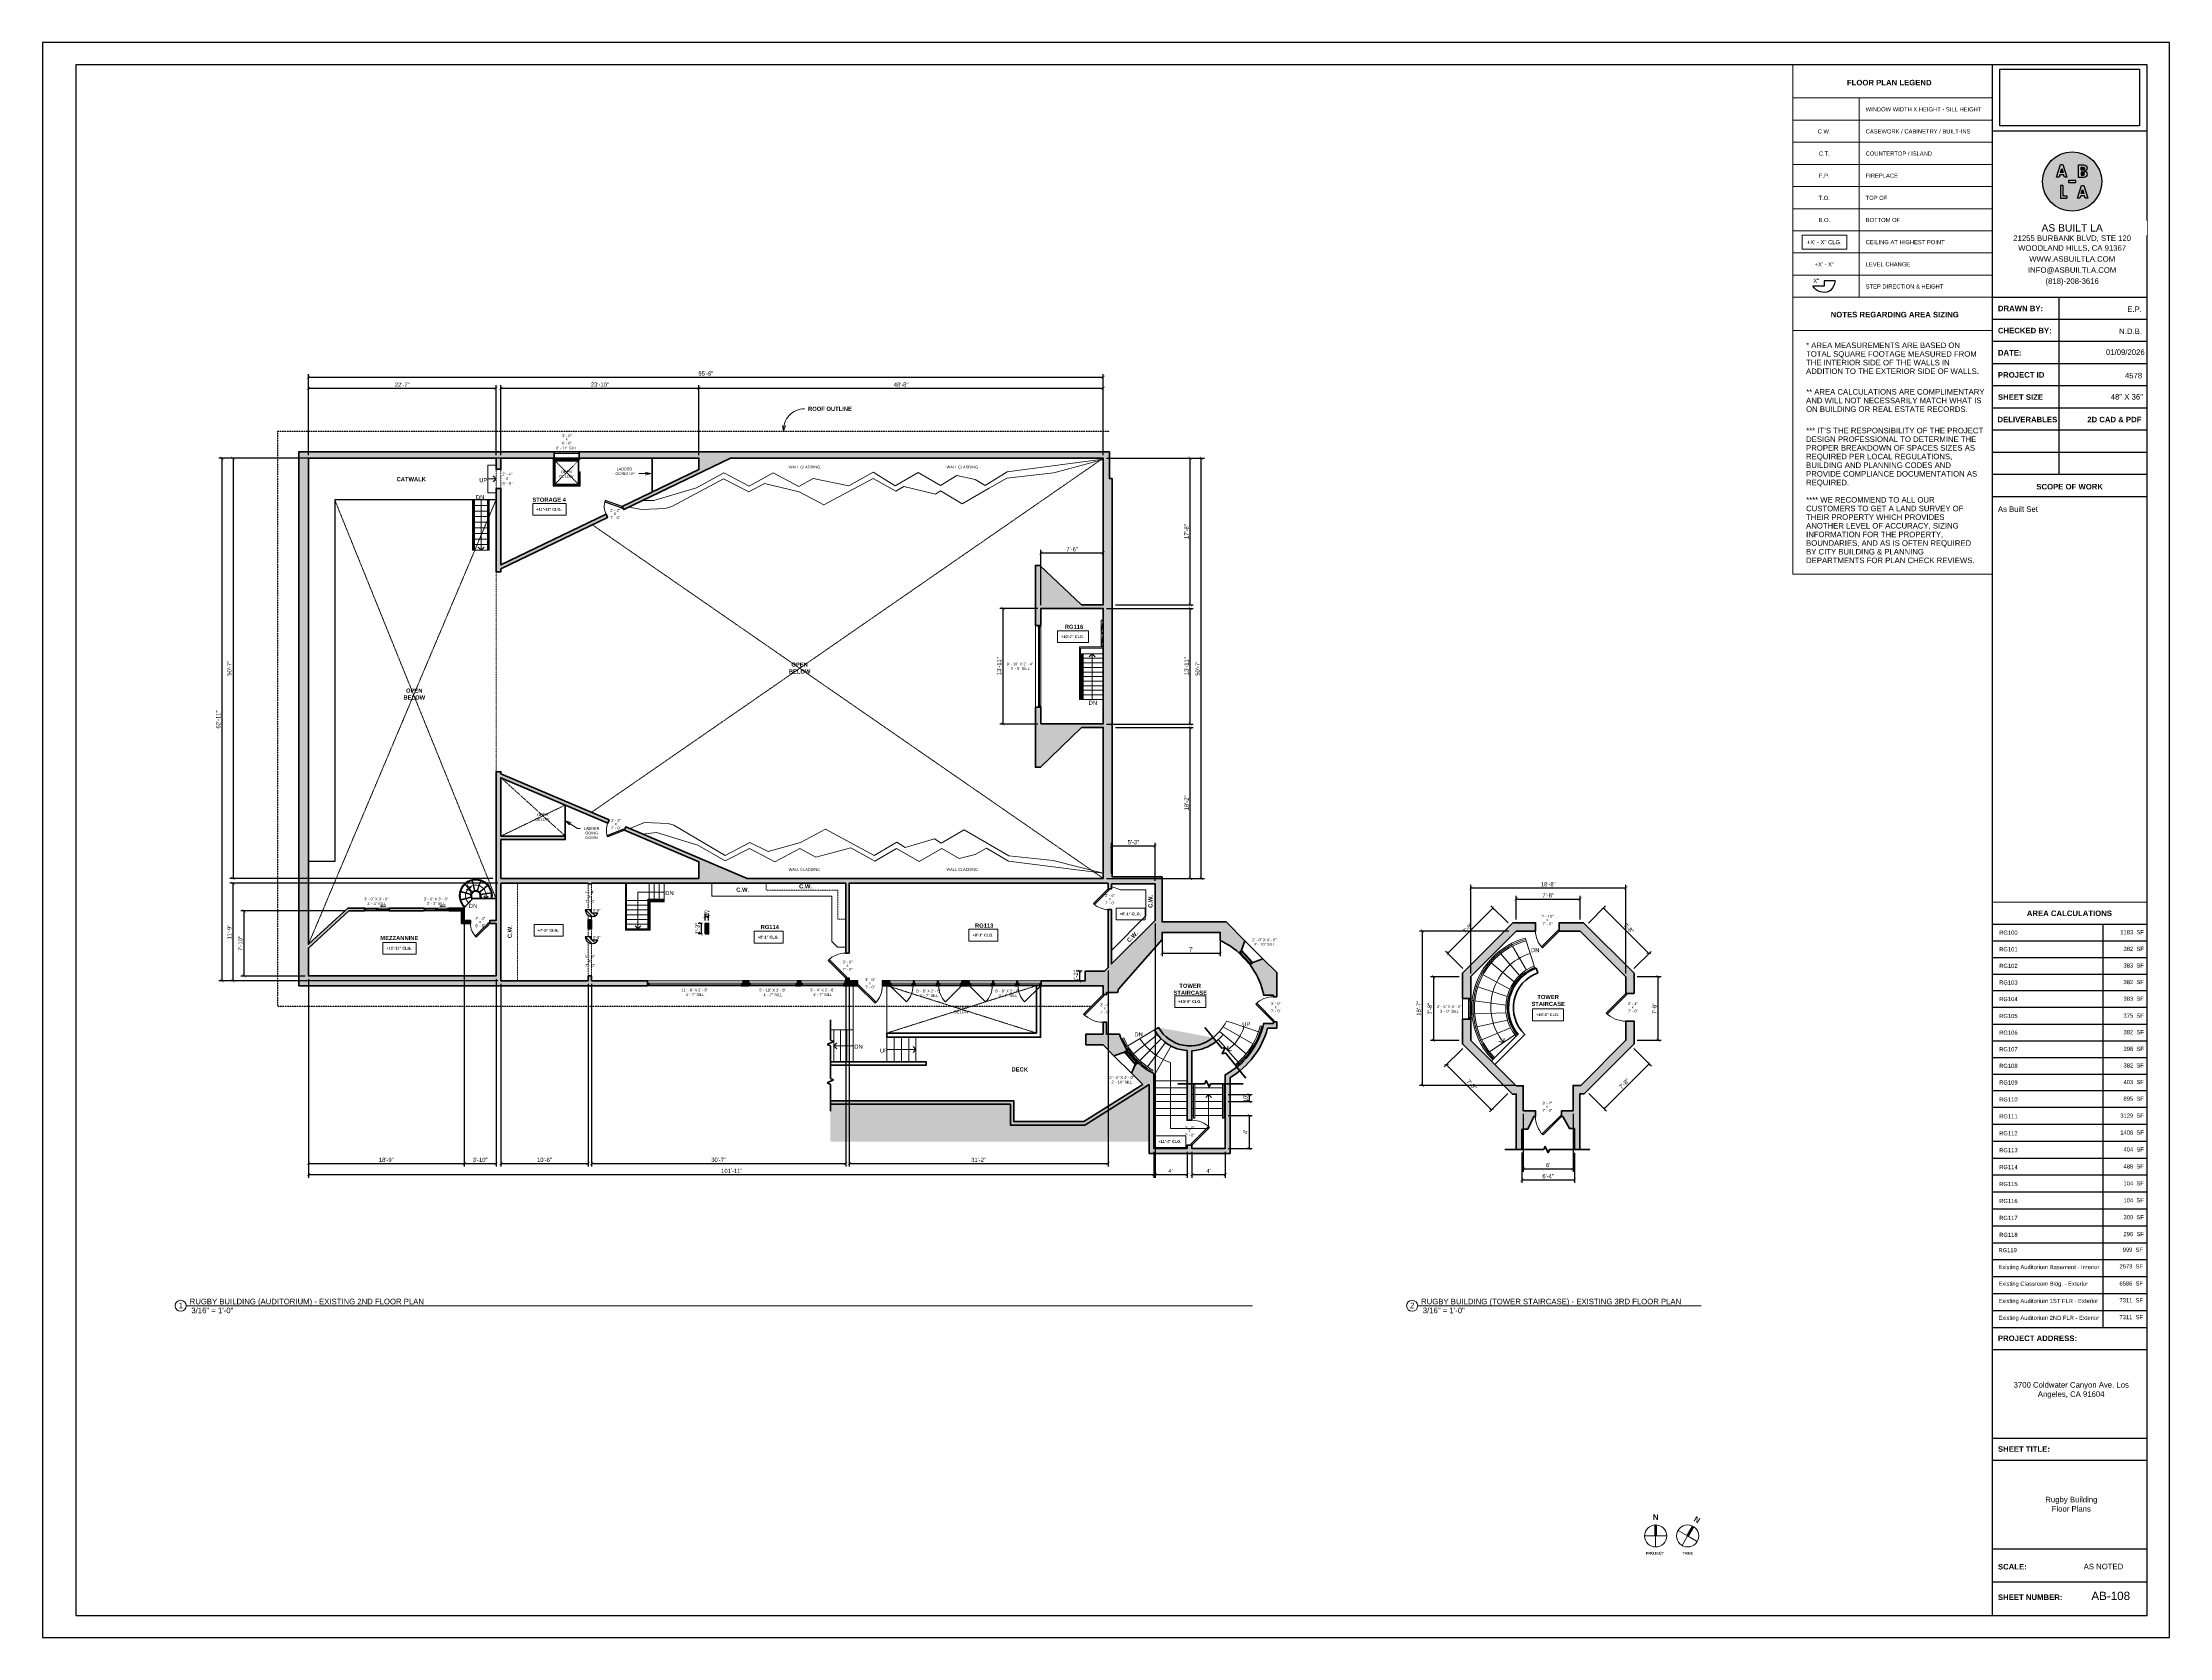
# Model space of a CAD drawing. Header units: inches. Extents: x -2078 to 109118, y -964 to 6385.
# Drawn here: x 39518 to 42590, y 2929 to 5233 of the extents above; entities that cross this region are included whole.
import ezdxf

# ---------------------------------------------------------------- set-up
doc = ezdxf.new("R2010")
doc.units = ezdxf.units.IN
doc.header["$MEASUREMENT"] = 0
doc.set_wipeout_variables(frame=1)
doc.linetypes.add('HIDDEN2', pattern=[0.1875, 0.125, -0.0625])
doc.linetypes.add('Overhead 1_16_', pattern=[0.101562, 0.0625, -0.039062])
for name, color, linetype, lineweight in [('A-ANNO', 2, 'Continuous', 5), ('A-ANNO-DIMS', 1, 'Continuous', 9), ('A-CASE', 4, 'Continuous', 9), ('A-DETAIL-1', 4, 'Continuous', 40), ('A-DETAIL-2', 20, 'Continuous', 25), ('A-DETAIL-3', 40, 'Continuous', 15), ('A-DETL', 90, 'Continuous', 9), ('A-DETL-MEDM', 33, 'Continuous', 30), ('A-DETL-THIN', 151, 'Continuous', 9), ('A-DOOR', 1, 'Continuous', 18), ('A-EQPT', 150, 'Continuous', 9), ('A-GLAZ', 2, 'Continuous', 30), ('A-HIDDEN', 2, 'HIDDEN2', 18), ('A-RAILING', 4, 'Continuous', 9), ('A-STRS', 4, 'Continuous', 9), ('A-STRS-MBND', 31, 'Overhead 1_16_', 9), ('A-WALL', 3, 'Continuous', 40), ('A-WINDOWS', 2, 'Continuous', 18), ('S-STRS-MBND', 31, 'Continuous', 9)]:
    doc.layers.add(name, color=color, linetype=linetype, lineweight=lineweight)
doc.layers.add('A-HATCH', color=9, linetype='Continuous')
doc.layers.add('A-TB', color=7, linetype='Continuous')
doc.styles.add('Arial', font='arial.ttf')
doc.styles.add('Arial_1', font='arial.ttf', dxfattribs={"height": 0.0625})
doc.styles.add('Arial_2', font='arial.ttf', dxfattribs={"height": 3})
doc.styles.add('Arial_3', font='arial.ttf', dxfattribs={"height": 0.125})
doc.styles.add('Arial_4', font='arial.ttf', dxfattribs={"height": 3})
doc.styles.add('Arial_5', font='arial.ttf', dxfattribs={"height": 0.09375})
doc.styles.add('Arial_B', font='arialbd.ttf', dxfattribs={"height": 4.5})
doc.styles.add('Arial_B_1', font='arialbd.ttf', dxfattribs={"height": 3})
doc.styles.add('Arial_B_2', font='arialbd.ttf', dxfattribs={"height": 0.125})
doc.styles.add('Arial_B_3', font='arialbd.ttf', dxfattribs={"height": 0.0625})
doc.styles.add('JC', font='arial.ttf', dxfattribs={"height": 0.125})
doc.dimstyles.new('JC-DIMS', dxfattribs={"dimtxt": 0.125, "dimasz": 0.09375, "dimexe": 0.09375, "dimexo": 0.09375, "dimgap": 0.046875, "dimtad": 1, "dimdec": 1, "dimzin": 0, "dimdsep": 46, "dimlunit": 4, "dimtxsty": 'JC', "dimblk": 'ARCHTICK', "dimcen": 0.09, "dimclrd": 1, "dimclre": 1, "dimclrt": 256, "dimadec": 0, "dimazin": 0, "dimtfac": 1, "dimtdec": 1, "dimtofl": 0, "dimtmove": 1, "dimatfit": 3, "dimfxl": 1, "dimtolj": 1, "dimtzin": 0, "dimarcsym": 0})
picture_1 = doc.add_image_def('image1.png', size_in_pixel=(151, 61))
pattern_1 = [(135, (41433.553, 4952.684), (-2.828427, -2.828427), [])]

# ---------------------------------------------------------------- blocks, each defined once
blk = doc.blocks.new('JC_DOOR_SINGLE PANEL - SINGLE DOOR-1500334-4-2nd Floor - Auditorium')
at = {"layer": 'A-DOOR', "lineweight": 30}
for p, q in [((-6.2, 23.7), (-7.6, 22.3)), ((-7.6, 22.3), (13.6, 1.1)), ((15, 2.5), (-6.2, 23.7)), ((13.6, 1.1), (15, 2.5))]:
    blk.add_line(p, q, dxfattribs=at)
at = {"layer": 'A-DOOR', "lineweight": 9}
blk.add_arc((15, 2.5), 30, 135, 180, dxfattribs=at)
blk = doc.blocks.new('JC_DOOR_SINGLE PANEL - SINGLE DOOR-1500512-4-2nd Floor - Auditorium')
at = {"layer": 'A-DOOR', "lineweight": 30}
for p, q in [((-7.5, 29), (-8.9, 27.5)), ((-8.9, 27.5), (16.6, 2.1)), ((18, 3.5), (-7.5, 29)), ((16.6, 2.1), (18, 3.5))]:
    blk.add_line(p, q, dxfattribs=at)
at = {"layer": 'A-DOOR', "lineweight": 9}
blk.add_arc((18, 3.5), 36, 135, 180, dxfattribs=at)
blk = doc.blocks.new('JC_DOOR_SINGLE PANEL - SINGLE DOOR-1489136-4-2nd Floor - Auditorium')
at = {"layer": 'A-DOOR', "lineweight": 30}
for p, q in [((-8.9, -26.5), (16.6, -1.1)), ((-7.5, -28), (-8.9, -26.5)), ((18, -2.5), (-7.5, -28)), ((16.6, -1.1), (18, -2.5))]:
    blk.add_line(p, q, dxfattribs=at)
at = {"layer": 'A-DOOR', "lineweight": 9}
blk.add_arc((18, -2.5), 36, 180, 225, dxfattribs=at)
blk = doc.blocks.new('JC_OPENING DOOR - OPENING DOOR-1501209-4-2nd Floor - Auditorium')
at = {"linetype": 'HIDDEN2'}
for p, q in [((14.3, 2.5), (-34.3, 2.5)), ((33.7, 2.5), (22, 2.5)), ((-34.3, -2.5), (12.5, -2.5)), ((22, -2.5), (33.7, -2.5))]:
    blk.add_line(p, q, dxfattribs=at)
for p, q in [((-34.3, 2.5), (-34.3, -2.5)), ((33.7, -2.5), (33.7, 2.5))]:
    blk.add_line(p, q)
blk = doc.blocks.new('JC_OPENING DOOR - OPENING DOOR-1501301-4-2nd Floor - Auditorium')
at = {"color": 1, "linetype": 'HIDDEN2'}
for p, q in [((11.3, 2.5), (-26.3, 2.5)), ((25.7, 2.5), (20.9, 2.5)), ((-26.3, -2.5), (11.3, -2.5)), ((19.1, -2.5), (25.7, -2.5))]:
    blk.add_line(p, q, dxfattribs=at)
at = {"color": 1}
for p, q in [((-26.3, 2.5), (-26.3, -2.5)), ((25.7, -2.5), (25.7, 2.5))]:
    blk.add_line(p, q, dxfattribs=at)
blk = doc.blocks.new('Top Rail Type - Top Rail_Internal_-V1-4-2nd Floor - Auditorium')
at = {"layer": 'A-RAILING'}
for p, q in [((-1073.6, -934.4), (-1073.6, -1002.2)), ((-1072.1, -934.4), (-1072.1, -1000.7)), ((-1039.4, -959.9), (-1017.6, -959.9)), ((-1039.4, -1000.7), (-1039.4, -959.9)), ((-1037.9, -961.4), (-1017.6, -961.4)), ((-1037.9, -1002.2), (-1037.9, -961.4)), ((-1017.6, -959.9), (-1017.6, -961.4)), ((-1073.6, -1002.2), (-1037.9, -1002.2)), ((-1072.1, -1000.7), (-1039.4, -1000.7))]:
    blk.add_line(p, q, dxfattribs=at)
blk = doc.blocks.new('JC_DOOR_SINGLE PANEL - SINGLE DOOR-1504068-4-2nd Floor - Auditorium')
at = {"layer": 'A-DOOR', "lineweight": 30}
for p, q in [((-7.2, -20.4), (12.6, -0.6)), ((-5.8, -21.8), (-7.2, -20.4)), ((14, -2), (-5.8, -21.8)), ((12.6, -0.6), (14, -2))]:
    blk.add_line(p, q, dxfattribs=at)
at = {"layer": 'A-DOOR', "lineweight": 9}
blk.add_arc((14, -2), 28, 180, 225, dxfattribs=at)
blk = doc.blocks.new('JC_FIXED WINDOW - MUNTIN - FIXED WINDOW-1505707-4-2nd Floor - Auditorium')
at = {"layer": 'A-GLAZ'}
for p, q in [((-59, 4), (-59, -4)), ((59, 4), (59, -4)), ((-56.25, -0.5), (-59, -0.5)), ((-59, -4), (-57.75, -4)), ((-58.5, -0.5), (-58.5, -2.25)), ((-58.5, -2.25), (-57.75, -2.25)), ((-56.25, -2.25), (-57.75, -2.25)), ((-57.75, -2.25), (-57.75, -4)), ((-56.25, -0.5), (-56.25, -2.25)), ((56.25, -0.5), (59, -0.5)), ((56.25, -0.5), (56.25, -2.25)), ((56.25, -2.25), (58.5, -2.25)), ((57.75, -2.25), (57.75, -4)), ((57.75, -4), (59, -4)), ((58.5, -0.5), (58.5, -2.25))]:
    blk.add_line(p, q, dxfattribs=at)
at = {"layer": 'A-GLAZ', "lineweight": 9}
for p, q in [((57.75, -4), (-57.75, -4)), ((56.25, -0.5), (-56.25, -0.5))]:
    blk.add_line(p, q, dxfattribs=at)
at = {"layer": 'A-GLAZ', "lineweight": 40}
blk.add_line((-56.25, -1.375), (56.25, -1.375), dxfattribs=at)
at = {"layer": 'A-WINDOWS'}
for p, q in [((59, 4), (-59, 4)), ((-59, -4), (59, -4))]:
    blk.add_line(p, q, dxfattribs=at)
blk = doc.blocks.new('Top Rail Type - Top Rail_Internal_-1505954-4-2nd Floor - Auditorium')
at = {"layer": 'A-RAILING'}
blk.add_line((-417.2, -668.9), (-417, -668.9), dxfattribs=at)
blk.add_open_spline([(-417.2, -593.8), (-417.2, -593.9), (-417.2, -593.9), (-417.1, -593.9), (-417.1, -594), (-417.1, -594), (-417, -594)], degree=3, knots=[0.46086968, 0.46086968, 0.46086968, 0.46086968, 0.47916667, 0.5, 0.52083333, 0.53913032, 0.53913032, 0.53913032, 0.53913032], dxfattribs=at)
blk = doc.blocks.new('Top Rail Type - Top Rail_Internal_-V2-4-2nd Floor - Auditorium')
at = {"layer": 'A-RAILING'}
for p, q in [((-417.9, -593.2), (-417.9, -668.9)), ((-383.6, -593.2), (-417.9, -593.2)), ((-416.4, -594.7), (-416.4, -668.9)), ((-383.6, -594.7), (-416.4, -594.7)), ((-416.4, -668.9), (-417.9, -668.9))]:
    blk.add_line(p, q, dxfattribs=at)
blk = doc.blocks.new('Railing - Railing-1506546-4-2nd Floor - Auditorium')
at = {"layer": 'A-RAILING'}
blk.add_line((-1303.6, -933.4), (-1303.2, -934.3), dxfattribs=at)
blk.add_line((-1303.6, -933.4), (-1303.2, -934.3), dxfattribs=at)
blk.add_line((-1303.6, -933.4), (-1303.2, -934.3), dxfattribs=at)
blk.add_line((-1303.6, -933.4), (-1303.2, -934.3), dxfattribs=at)
blk.add_line((-1303.6, -933.4), (-1303.2, -934.3), dxfattribs=at)
at = {"layer": 'A-RAILING', "linetype": 'HIDDEN2'}
for points in [[(-1303.6, -933.4), (-1305, -934.4), (-1307.5, -936.7), (-1310.5, -940.9), (-1312.5, -945.6), (-1313.4, -950.7), (-1313.2, -955.8), (-1311.9, -960.8), (-1309.6, -965.4), (-1307.4, -968), (-1306.1, -969.2)], [(-1303.6, -933.4), (-1305, -934.4), (-1307.5, -936.7), (-1310.5, -940.9), (-1312.5, -945.6), (-1313.4, -950.7), (-1313.2, -955.8), (-1311.9, -960.8), (-1309.6, -965.4), (-1307.4, -968), (-1306.1, -969.2)], [(-1303.6, -933.4), (-1305, -934.4), (-1307.5, -936.7), (-1310.5, -940.9), (-1312.5, -945.6), (-1313.4, -950.7), (-1313.2, -955.8), (-1311.9, -960.8), (-1309.6, -965.4), (-1307.4, -968), (-1306.1, -969.2)], [(-1303.6, -933.4), (-1305, -934.4), (-1307.5, -936.7), (-1310.5, -940.9), (-1312.5, -945.6), (-1313.4, -950.7), (-1313.2, -955.8), (-1311.9, -960.8), (-1309.6, -965.4), (-1307.4, -968), (-1306.1, -969.2)], [(-1303.6, -933.4), (-1305, -934.4), (-1307.5, -936.7), (-1310.5, -940.9), (-1312.5, -945.6), (-1313.4, -950.7), (-1313.2, -955.8), (-1311.9, -960.8), (-1309.6, -965.4), (-1307.4, -968), (-1306.1, -969.2)], [(-1303.2, -934.3), (-1304.5, -935.3), (-1306.9, -937.5), (-1309.7, -941.5), (-1311.6, -946.1), (-1312.4, -950.9), (-1312.2, -955.8), (-1310.9, -960.5), (-1308.7, -964.9), (-1306.6, -967.4), (-1305.4, -968.5)], [(-1303.2, -934.3), (-1304.5, -935.3), (-1306.9, -937.5), (-1309.7, -941.5), (-1311.6, -946.1), (-1312.4, -950.9), (-1312.2, -955.8), (-1310.9, -960.5), (-1308.7, -964.9), (-1306.6, -967.4), (-1305.4, -968.5)], [(-1303.2, -934.3), (-1304.5, -935.3), (-1306.9, -937.5), (-1309.7, -941.5), (-1311.6, -946.1), (-1312.4, -950.9), (-1312.2, -955.8), (-1310.9, -960.5), (-1308.7, -964.9), (-1306.6, -967.4), (-1305.4, -968.5)], [(-1303.2, -934.3), (-1304.5, -935.3), (-1306.9, -937.5), (-1309.7, -941.5), (-1311.6, -946.1), (-1312.4, -950.9), (-1312.2, -955.8), (-1310.9, -960.5), (-1308.7, -964.9), (-1306.6, -967.4), (-1305.4, -968.5)], [(-1303.2, -934.3), (-1304.5, -935.3), (-1306.9, -937.5), (-1309.7, -941.5), (-1311.6, -946.1), (-1312.4, -950.9), (-1312.2, -955.8), (-1310.9, -960.5), (-1308.7, -964.9), (-1306.6, -967.4), (-1305.4, -968.5)]]:
    blk.add_open_spline(points, degree=3, dxfattribs=at)
at = {"layer": 'A-RAILING'}
for points in [[(-1266.4, -951.3), (-1266.5, -949.6), (-1267, -946.2), (-1268.9, -941.5), (-1271.7, -937.3), (-1275.3, -933.7), (-1279.6, -931.1), (-1284.4, -929.4), (-1289.4, -928.7), (-1294.5, -929.2), (-1299.3, -930.7), (-1302.3, -932.4), (-1303.6, -933.4)], [(-1267.4, -951.5), (-1267.5, -949.9), (-1268, -946.7), (-1269.7, -942.1), (-1272.4, -938), (-1275.9, -934.6), (-1280.1, -932), (-1284.7, -930.3), (-1289.5, -929.8), (-1294.4, -930.2), (-1299.1, -931.7), (-1301.9, -933.4), (-1303.2, -934.3)], [(-1300.3, -932.5), (-1301.3, -933), (-1302.3, -933.6), (-1303.2, -934.3)], [(-1300.3, -932.5), (-1301.3, -933), (-1302.3, -933.6), (-1303.2, -934.3)], [(-1300.3, -932.5), (-1301.3, -933), (-1302.3, -933.6), (-1303.2, -934.3)], [(-1300.3, -932.5), (-1301.3, -933), (-1302.3, -933.6), (-1303.2, -934.3)], [(-1299.5, -931), (-1299.9, -931.2), (-1300.2, -931.3), (-1300.6, -931.5)], [(-1299.5, -931), (-1299.9, -931.2), (-1300.2, -931.3), (-1300.6, -931.5)], [(-1299.5, -931), (-1299.9, -931.2), (-1300.2, -931.3), (-1300.6, -931.5)], [(-1299.5, -931), (-1299.9, -931.2), (-1300.2, -931.3), (-1300.6, -931.5)], [(-1297.1, -931.1), (-1297.9, -931.4), (-1298.6, -931.7), (-1299.3, -932)], [(-1297.1, -931.1), (-1297.9, -931.4), (-1298.6, -931.7), (-1299.3, -932)], [(-1297.1, -931.1), (-1297.9, -931.4), (-1298.6, -931.7), (-1299.3, -932)], [(-1297.1, -931.1), (-1297.9, -931.4), (-1298.6, -931.7), (-1299.3, -932)], [(-1295.9, -929.7), (-1296.4, -929.8), (-1296.8, -930), (-1297.3, -930.1)], [(-1295.9, -929.7), (-1296.4, -929.8), (-1296.8, -930), (-1297.3, -930.1)], [(-1295.9, -929.7), (-1296.4, -929.8), (-1296.8, -930), (-1297.3, -930.1)], [(-1295.9, -929.7), (-1296.4, -929.8), (-1296.8, -930), (-1297.3, -930.1)], [(-1293.8, -930.3), (-1294.5, -930.4), (-1295.2, -930.6), (-1295.8, -930.7)], [(-1293.8, -930.3), (-1294.5, -930.4), (-1295.2, -930.6), (-1295.8, -930.7)], [(-1293.8, -930.3), (-1294.5, -930.4), (-1295.2, -930.6), (-1295.8, -930.7)], [(-1293.8, -930.3), (-1294.5, -930.4), (-1295.2, -930.6), (-1295.8, -930.7)], [(-1292.3, -929.1), (-1292.8, -929.1), (-1293.3, -929.2), (-1293.8, -929.3)], [(-1292.3, -929.1), (-1292.8, -929.1), (-1293.3, -929.2), (-1293.8, -929.3)], [(-1292.3, -929.1), (-1292.8, -929.1), (-1293.3, -929.2), (-1293.8, -929.3)], [(-1292.3, -929.1), (-1292.8, -929.1), (-1293.3, -929.2), (-1293.8, -929.3)], [(-1290.3, -929.9), (-1291, -929.9), (-1291.7, -930), (-1292.4, -930.1)], [(-1290.3, -929.9), (-1291, -929.9), (-1291.7, -930), (-1292.4, -930.1)], [(-1290.3, -929.9), (-1291, -929.9), (-1291.7, -930), (-1292.4, -930.1)], [(-1290.3, -929.9), (-1291, -929.9), (-1291.7, -930), (-1292.4, -930.1)], [(-1288.7, -929), (-1289.2, -928.9), (-1289.7, -928.9), (-1290.2, -928.9)], [(-1288.7, -929), (-1289.2, -928.9), (-1289.7, -928.9), (-1290.2, -928.9)], [(-1288.7, -929), (-1289.2, -928.9), (-1289.7, -928.9), (-1290.2, -928.9)], [(-1288.7, -929), (-1289.2, -928.9), (-1289.7, -928.9), (-1290.2, -928.9)], [(-1286.9, -930.1), (-1287.5, -930), (-1288.2, -930), (-1288.9, -929.9)], [(-1286.9, -930.1), (-1287.5, -930), (-1288.2, -930), (-1288.9, -929.9)], [(-1286.9, -930.1), (-1287.5, -930), (-1288.2, -930), (-1288.9, -929.9)], [(-1286.9, -930.1), (-1287.5, -930), (-1288.2, -930), (-1288.9, -929.9)], [(-1285.1, -929.4), (-1285.6, -929.3), (-1286.1, -929.2), (-1286.6, -929.2)], [(-1285.1, -929.4), (-1285.6, -929.3), (-1286.1, -929.2), (-1286.6, -929.2)], [(-1285.1, -929.4), (-1285.6, -929.3), (-1286.1, -929.2), (-1286.6, -929.2)], [(-1285.1, -929.4), (-1285.6, -929.3), (-1286.1, -929.2), (-1286.6, -929.2)], [(-1283.4, -930.9), (-1284.1, -930.7), (-1284.8, -930.5), (-1285.5, -930.4)], [(-1283.4, -930.9), (-1284.1, -930.7), (-1284.8, -930.5), (-1285.5, -930.4)], [(-1283.4, -930.9), (-1284.1, -930.7), (-1284.8, -930.5), (-1285.5, -930.4)], [(-1283.4, -930.9), (-1284.1, -930.7), (-1284.8, -930.5), (-1285.5, -930.4)], [(-1281.7, -930.4), (-1282.1, -930.2), (-1282.5, -930.1), (-1283, -930)], [(-1281.7, -930.4), (-1282.1, -930.2), (-1282.5, -930.1), (-1283, -930)], [(-1281.7, -930.4), (-1282.1, -930.2), (-1282.5, -930.1), (-1283, -930)], [(-1281.7, -930.4), (-1282.1, -930.2), (-1282.5, -930.1), (-1283, -930)], [(-1280, -932.2), (-1280.7, -931.9), (-1281.4, -931.6), (-1282.1, -931.3)], [(-1280, -932.2), (-1280.7, -931.9), (-1281.4, -931.6), (-1282.1, -931.3)], [(-1280, -932.2), (-1280.7, -931.9), (-1281.4, -931.6), (-1282.1, -931.3)], [(-1280, -932.2), (-1280.7, -931.9), (-1281.4, -931.6), (-1282.1, -931.3)], [(-1278.4, -931.9), (-1278.7, -931.7), (-1279.1, -931.5), (-1279.4, -931.4)], [(-1278.4, -931.9), (-1278.7, -931.7), (-1279.1, -931.5), (-1279.4, -931.4)], [(-1278.4, -931.9), (-1278.7, -931.7), (-1279.1, -931.5), (-1279.4, -931.4)], [(-1278.4, -931.9), (-1278.7, -931.7), (-1279.1, -931.5), (-1279.4, -931.4)], [(-1273.6, -936.9), (-1274.4, -936.1), (-1276.1, -934.6), (-1278, -933.3), (-1279, -932.7)], [(-1273.6, -936.9), (-1274.4, -936.1), (-1276.1, -934.6), (-1278, -933.3), (-1279, -932.7)], [(-1273.6, -936.9), (-1274.4, -936.1), (-1276.1, -934.6), (-1278, -933.3), (-1279, -932.7)], [(-1273.6, -936.9), (-1274.4, -936.1), (-1276.1, -934.6), (-1278, -933.3), (-1279, -932.7)], [(-1272, -937.2), (-1272.2, -936.9), (-1272.5, -936.6), (-1272.8, -936.3)], [(-1272, -937.2), (-1272.2, -936.9), (-1272.5, -936.6), (-1272.8, -936.3)], [(-1272, -937.2), (-1272.2, -936.9), (-1272.5, -936.6), (-1272.8, -936.3)], [(-1272, -937.2), (-1272.2, -936.9), (-1272.5, -936.6), (-1272.8, -936.3)], [(-1271.4, -939.6), (-1271.8, -939), (-1272.3, -938.4), (-1272.8, -937.8)], [(-1271.4, -939.6), (-1271.8, -939), (-1272.3, -938.4), (-1272.8, -937.8)], [(-1271.4, -939.6), (-1271.8, -939), (-1272.3, -938.4), (-1272.8, -937.8)], [(-1271.4, -939.6), (-1271.8, -939), (-1272.3, -938.4), (-1272.8, -937.8)], [(-1269.7, -942.6), (-1270, -942), (-1270.3, -941.3), (-1270.7, -940.7)], [(-1269.7, -942.6), (-1270, -942), (-1270.3, -941.3), (-1270.7, -940.7)], [(-1269.7, -942.6), (-1270, -942), (-1270.3, -941.3), (-1270.7, -940.7)], [(-1269.7, -942.6), (-1270, -942), (-1270.3, -941.3), (-1270.7, -940.7)], [(-1269.8, -940.3), (-1270, -939.9), (-1270.3, -939.5), (-1270.5, -939.1)], [(-1269.8, -940.3), (-1270, -939.9), (-1270.3, -939.5), (-1270.5, -939.1)], [(-1269.8, -940.3), (-1270, -939.9), (-1270.3, -939.5), (-1270.5, -939.1)], [(-1269.8, -940.3), (-1270, -939.9), (-1270.3, -939.5), (-1270.5, -939.1)], [(-1268.4, -945.8), (-1268.6, -945.2), (-1268.8, -944.5), (-1269.1, -943.9)], [(-1268.4, -945.8), (-1268.6, -945.2), (-1268.8, -944.5), (-1269.1, -943.9)], [(-1268.4, -945.8), (-1268.6, -945.2), (-1268.8, -944.5), (-1269.1, -943.9)], [(-1268.4, -945.8), (-1268.6, -945.2), (-1268.8, -944.5), (-1269.1, -943.9)], [(-1268.1, -943.6), (-1268.3, -943.1), (-1268.5, -942.7), (-1268.7, -942.2)], [(-1268.1, -943.6), (-1268.3, -943.1), (-1268.5, -942.7), (-1268.7, -942.2)], [(-1268.1, -943.6), (-1268.3, -943.1), (-1268.5, -942.7), (-1268.7, -942.2)], [(-1268.1, -943.6), (-1268.3, -943.1), (-1268.5, -942.7), (-1268.7, -942.2)], [(-1267.6, -949.2), (-1267.7, -948.5), (-1267.9, -947.9), (-1268, -947.2)], [(-1267.6, -949.2), (-1267.7, -948.5), (-1267.9, -947.9), (-1268, -947.2)], [(-1267.6, -949.2), (-1267.7, -948.5), (-1267.9, -947.9), (-1268, -947.2)], [(-1267.6, -949.2), (-1267.7, -948.5), (-1267.9, -947.9), (-1268, -947.2)], [(-1267.4, -951.5), (-1267.4, -951.2), (-1267.5, -950.9), (-1267.5, -950.6)], [(-1267.4, -951.5), (-1267.4, -951.2), (-1267.5, -950.9), (-1267.5, -950.6)], [(-1267.4, -951.5), (-1267.4, -951.2), (-1267.5, -950.9), (-1267.5, -950.6)], [(-1267.4, -951.5), (-1267.4, -951.2), (-1267.5, -950.9), (-1267.5, -950.6)], [(-1267, -947), (-1267.1, -946.5), (-1267.3, -946.1), (-1267.4, -945.6)], [(-1267, -947), (-1267.1, -946.5), (-1267.3, -946.1), (-1267.4, -945.6)], [(-1267, -947), (-1267.1, -946.5), (-1267.3, -946.1), (-1267.4, -945.6)], [(-1267, -947), (-1267.1, -946.5), (-1267.3, -946.1), (-1267.4, -945.6)], [(-1266.5, -950.6), (-1266.5, -950.1), (-1266.6, -949.6), (-1266.6, -949.1)], [(-1266.5, -950.6), (-1266.5, -950.1), (-1266.6, -949.6), (-1266.6, -949.1)], [(-1266.5, -950.6), (-1266.5, -950.1), (-1266.6, -949.6), (-1266.6, -949.1)], [(-1266.5, -950.6), (-1266.5, -950.1), (-1266.6, -949.6), (-1266.6, -949.1)]]:
    blk.add_open_spline(points, degree=3, dxfattribs=at)
blk = doc.blocks.new('Railing - Railing-1506550-4-2nd Floor - Auditorium')
at = {"layer": 'A-RAILING'}
blk.add_line((-1296.6, -949.1), (-1296.1, -950.4), dxfattribs=at)
blk.add_line((-1296.6, -949.1), (-1296.1, -950.4), dxfattribs=at)
blk.add_line((-1296.6, -949.1), (-1296.1, -950.4), dxfattribs=at)
blk.add_line((-1296.6, -949.1), (-1296.1, -950.4), dxfattribs=at)
blk.add_line((-1296.6, -949.1), (-1296.1, -950.4), dxfattribs=at)
at = {"layer": 'A-RAILING', "linetype": 'HIDDEN2'}
for points in [[(-1296.6, -949.1), (-1297, -949.8), (-1297.4, -951.4), (-1297.4, -953.7), (-1296.6, -956), (-1295.6, -957.2), (-1295.1, -957.8)], [(-1296.6, -949.1), (-1297, -949.8), (-1297.4, -951.4), (-1297.4, -953.7), (-1296.6, -956), (-1295.6, -957.2), (-1295.1, -957.8)], [(-1296.6, -949.1), (-1297, -949.8), (-1297.4, -951.4), (-1297.4, -953.7), (-1296.6, -956), (-1295.6, -957.2), (-1295.1, -957.8)], [(-1296.6, -949.1), (-1297, -949.8), (-1297.4, -951.4), (-1297.4, -953.7), (-1296.6, -956), (-1295.6, -957.2), (-1295.1, -957.8)], [(-1296.6, -949.1), (-1297, -949.8), (-1297.4, -951.4), (-1297.4, -953.7), (-1296.6, -956), (-1295.6, -957.2), (-1295.1, -957.8)], [(-1296.1, -950.4), (-1296.2, -951), (-1296.4, -952.2), (-1296.2, -954), (-1295.5, -955.7), (-1294.8, -956.6), (-1294.4, -957)], [(-1296.1, -950.4), (-1296.2, -951), (-1296.4, -952.2), (-1296.2, -954), (-1295.5, -955.7), (-1294.8, -956.6), (-1294.4, -957)], [(-1296.1, -950.4), (-1296.2, -951), (-1296.4, -952.2), (-1296.2, -954), (-1295.5, -955.7), (-1294.8, -956.6), (-1294.4, -957)], [(-1296.1, -950.4), (-1296.2, -951), (-1296.4, -952.2), (-1296.2, -954), (-1295.5, -955.7), (-1294.8, -956.6), (-1294.4, -957)], [(-1296.1, -950.4), (-1296.2, -951), (-1296.4, -952.2), (-1296.2, -954), (-1295.5, -955.7), (-1294.8, -956.6), (-1294.4, -957)]]:
    blk.add_open_spline(points, degree=3, dxfattribs=at)
at = {"layer": 'A-RAILING'}
for points in [[(-1294.3, -946.3), (-1294.8, -946.7), (-1295.7, -947.6), (-1296.4, -948.6), (-1296.6, -949.1)], [(-1291.9, -946.2), (-1292.6, -946.4), (-1293.8, -947.1), (-1295.2, -948.5), (-1295.8, -949.8), (-1296.1, -950.4)], [(-1295.3, -948.8), (-1295.6, -949.3), (-1295.9, -949.8), (-1296.1, -950.4)], [(-1295.3, -948.8), (-1295.6, -949.3), (-1295.9, -949.8), (-1296.1, -950.4)], [(-1295.3, -948.8), (-1295.6, -949.3), (-1295.9, -949.8), (-1296.1, -950.4)], [(-1295.3, -948.8), (-1295.6, -949.3), (-1295.9, -949.8), (-1296.1, -950.4)], [(-1295.1, -947), (-1295.2, -947.1), (-1295.4, -947.3), (-1295.5, -947.5)], [(-1295.1, -947), (-1295.2, -947.1), (-1295.4, -947.3), (-1295.5, -947.5)], [(-1295.1, -947), (-1295.2, -947.1), (-1295.4, -947.3), (-1295.5, -947.5)], [(-1295.1, -947), (-1295.2, -947.1), (-1295.4, -947.3), (-1295.5, -947.5)], [(-1294.1, -947.4), (-1294.4, -947.7), (-1294.7, -948), (-1294.9, -948.3)], [(-1294.1, -947.4), (-1294.4, -947.7), (-1294.7, -948), (-1294.9, -948.3)], [(-1294.1, -947.4), (-1294.4, -947.7), (-1294.7, -948), (-1294.9, -948.3)], [(-1294.1, -947.4), (-1294.4, -947.7), (-1294.7, -948), (-1294.9, -948.3)], [(-1292.9, -945.5), (-1293.4, -945.7), (-1293.8, -946), (-1294.2, -946.3)], [(-1293.3, -945.7), (-1293.6, -945.8), (-1293.8, -946), (-1294, -946.1)], [(-1293.3, -945.7), (-1293.6, -945.8), (-1293.8, -946), (-1294, -946.1)], [(-1293.3, -945.7), (-1293.6, -945.8), (-1293.8, -946), (-1294, -946.1)], [(-1293.3, -945.7), (-1293.6, -945.8), (-1293.8, -946), (-1294, -946.1)], [(-1292.5, -946.4), (-1292.9, -946.6), (-1293.2, -946.8), (-1293.5, -947)], [(-1292.5, -946.4), (-1292.9, -946.6), (-1293.2, -946.8), (-1293.5, -947)], [(-1292.5, -946.4), (-1292.9, -946.6), (-1293.2, -946.8), (-1293.5, -947)], [(-1292.5, -946.4), (-1292.8, -946.6), (-1293.2, -946.8), (-1293.5, -947)], [(-1291.1, -945), (-1291.6, -945.1), (-1292.1, -945.2), (-1292.5, -945.4)], [(-1291.4, -945), (-1291.7, -945.1), (-1291.9, -945.2), (-1292.2, -945.2)], [(-1291.4, -945), (-1291.7, -945.1), (-1291.9, -945.2), (-1292.2, -945.2)], [(-1291.4, -945), (-1291.7, -945.1), (-1291.9, -945.2), (-1292.2, -945.2)], [(-1291.4, -945), (-1291.7, -945.1), (-1291.9, -945.2), (-1292.2, -945.2)], [(-1290.2, -945.9), (-1290.8, -945.9), (-1291.4, -946), (-1291.9, -946.2)], [(-1290.8, -945.9), (-1291.1, -946), (-1291.5, -946.1), (-1291.8, -946.2)], [(-1290.8, -945.9), (-1291.1, -946), (-1291.5, -946.1), (-1291.8, -946.2)], [(-1290.8, -945.9), (-1291.1, -946), (-1291.5, -946.1), (-1291.8, -946.2)], [(-1290.8, -945.9), (-1291.1, -946), (-1291.5, -946.1), (-1291.8, -946.2)], [(-1289.2, -944.9), (-1289.7, -944.8), (-1290.2, -944.9), (-1290.7, -944.9)], [(-1289.3, -944.9), (-1289.6, -944.9), (-1289.9, -944.9), (-1290.2, -944.9)], [(-1289.3, -944.9), (-1289.6, -944.9), (-1289.9, -944.9), (-1290.2, -944.9)], [(-1289.3, -944.9), (-1289.6, -944.9), (-1289.9, -944.9), (-1290.2, -944.9)], [(-1289.3, -944.9), (-1289.6, -944.9), (-1289.9, -944.9), (-1290.2, -944.9)], [(-1288.5, -946), (-1289, -945.9), (-1289.5, -945.8), (-1290.1, -945.9)], [(-1288.9, -945.9), (-1289.3, -945.9), (-1289.6, -945.9), (-1290, -945.9)], [(-1288.9, -945.9), (-1289.3, -945.9), (-1289.6, -945.9), (-1290, -945.9)], [(-1288.9, -945.9), (-1289.3, -945.9), (-1289.6, -945.9), (-1290, -945.9)], [(-1288.9, -945.9), (-1289.3, -945.9), (-1289.6, -945.9), (-1290, -945.9)], [(-1287.3, -945.3), (-1287.8, -945.1), (-1288.2, -945), (-1288.7, -944.9)], [(-1287.4, -945.3), (-1287.6, -945.2), (-1287.9, -945.1), (-1288.2, -945)], [(-1287.4, -945.3), (-1287.6, -945.2), (-1287.9, -945.1), (-1288.2, -945)], [(-1287.4, -945.3), (-1287.6, -945.2), (-1287.9, -945.1), (-1288.2, -945)], [(-1287.4, -945.3), (-1287.6, -945.2), (-1287.9, -945.1), (-1288.2, -945)], [(-1286.8, -946.6), (-1287.3, -946.4), (-1287.7, -946.2), (-1288.2, -946.1)], [(-1287.2, -946.4), (-1287.5, -946.3), (-1287.8, -946.2), (-1288.1, -946.1)], [(-1287.2, -946.4), (-1287.5, -946.3), (-1287.8, -946.2), (-1288.1, -946.1)], [(-1287.2, -946.4), (-1287.5, -946.3), (-1287.8, -946.2), (-1288.1, -946.1)], [(-1287.2, -946.4), (-1287.5, -946.3), (-1287.8, -946.2), (-1288.1, -946.1)], [(-1285.5, -946.3), (-1285.9, -946), (-1286.4, -945.7), (-1286.9, -945.5)], [(-1285.6, -947.4), (-1285.9, -947.2), (-1286.2, -947), (-1286.5, -946.8)], [(-1285.6, -947.4), (-1285.9, -947.2), (-1286.2, -947), (-1286.5, -946.8)], [(-1285.6, -947.4), (-1285.9, -947.2), (-1286.2, -947), (-1286.5, -946.8)], [(-1285.6, -947.4), (-1285.9, -947.2), (-1286.2, -947), (-1286.5, -946.8)], [(-1285.4, -947.6), (-1285.7, -947.3), (-1286.1, -947), (-1286.5, -946.8)], [(-1285.6, -946.2), (-1285.8, -946), (-1286.1, -945.9), (-1286.3, -945.7)], [(-1285.6, -946.2), (-1285.8, -946), (-1286.1, -945.9), (-1286.3, -945.7)], [(-1285.6, -946.2), (-1285.8, -946), (-1286.1, -945.9), (-1286.3, -945.7)], [(-1285.6, -946.2), (-1285.8, -946), (-1286.1, -945.9), (-1286.3, -945.7)], [(-1284, -947.6), (-1284.4, -947.2), (-1284.8, -946.8), (-1285.2, -946.5)], [(-1284.2, -949.2), (-1284.4, -948.7), (-1284.7, -948.3), (-1285.1, -947.9)], [(-1284.4, -948.8), (-1284.6, -948.5), (-1284.8, -948.2), (-1285.1, -948)], [(-1284.4, -948.8), (-1284.6, -948.5), (-1284.8, -948.2), (-1285.1, -948)], [(-1284.4, -948.8), (-1284.6, -948.5), (-1284.8, -948.2), (-1285.1, -948)], [(-1284.4, -948.8), (-1284.6, -948.5), (-1284.8, -948.2), (-1285.1, -948)], [(-1284.1, -947.6), (-1284.3, -947.4), (-1284.5, -947.1), (-1284.7, -946.9)], [(-1284.1, -947.6), (-1284.3, -947.4), (-1284.5, -947.1), (-1284.7, -946.9)], [(-1284.1, -947.6), (-1284.3, -947.4), (-1284.5, -947.1), (-1284.7, -946.9)], [(-1284.1, -947.6), (-1284.3, -947.4), (-1284.5, -947.1), (-1284.7, -946.9)], [(-1283.4, -951.5), (-1283.5, -951.2), (-1283.6, -950.4), (-1283.9, -949.7), (-1284.1, -949.4)], [(-1283.6, -950.5), (-1283.7, -950.2), (-1283.9, -949.8), (-1284, -949.5)], [(-1283.6, -950.5), (-1283.7, -950.2), (-1283.9, -949.8), (-1284, -949.5)], [(-1283.6, -950.5), (-1283.7, -950.2), (-1283.9, -949.8), (-1284, -949.5)], [(-1283.6, -950.5), (-1283.7, -950.2), (-1283.9, -949.8), (-1284, -949.5)], [(-1283, -949.4), (-1283.2, -948.8), (-1283.5, -948.3), (-1283.9, -947.8)], [(-1283.4, -951.5), (-1283.4, -951.4), (-1283.4, -951.3), (-1283.5, -951.2)], [(-1283.4, -951.5), (-1283.4, -951.4), (-1283.4, -951.3), (-1283.5, -951.2)], [(-1283.4, -951.5), (-1283.4, -951.4), (-1283.4, -951.3), (-1283.5, -951.2)], [(-1283.4, -951.5), (-1283.4, -951.4), (-1283.4, -951.3), (-1283.5, -951.2)], [(-1283, -949.3), (-1283.1, -949), (-1283.3, -948.8), (-1283.4, -948.5)], [(-1283, -949.3), (-1283.1, -949), (-1283.3, -948.8), (-1283.4, -948.5)], [(-1283, -949.3), (-1283.1, -949), (-1283.3, -948.8), (-1283.4, -948.5)], [(-1283, -949.3), (-1283.1, -949), (-1283.3, -948.8), (-1283.4, -948.5)], [(-1282.4, -951.3), (-1282.5, -950.7), (-1282.7, -950.1), (-1282.9, -949.5)], [(-1282.4, -951.2), (-1282.5, -951), (-1282.5, -950.7), (-1282.6, -950.5)], [(-1282.4, -951.2), (-1282.5, -951), (-1282.5, -950.7), (-1282.6, -950.5)], [(-1282.4, -951.2), (-1282.5, -951), (-1282.5, -950.7), (-1282.6, -950.5)], [(-1282.4, -951.2), (-1282.5, -951), (-1282.5, -950.7), (-1282.6, -950.5)]]:
    blk.add_open_spline(points, degree=3, dxfattribs=at)
blk = doc.blocks.new('Top Rail Type - Top Rail_Internal_-1506556-4-2nd Floor - Auditorium')
at = {"layer": 'A-RAILING', "flags": 128}
for points in [[(-1267.7, -952.4), (-1267.8, -954.8), (-1268.1, -956.7)], [(-1266.2, -952.4), (-1266.3, -954.9), (-1266.6, -956.7)]]:
    blk.add_lwpolyline(points, dxfattribs=at)
at = {"layer": 'A-RAILING'}
for points, knots in [([(-1266.9, -951), (-1267, -951), (-1267.1, -951), (-1267.1, -951.1), (-1267.2, -951.1), (-1267.2, -951.1), (-1267.2, -951.1), (-1267.3, -951.1), (-1267.3, -951.2), (-1267.3, -951.2), (-1267.4, -951.3), (-1267.4, -951.3), (-1267.4, -951.3), (-1267.4, -951.4), (-1267.5, -951.4), (-1267.5, -951.5), (-1267.5, -951.6), (-1267.5, -951.6), (-1267.6, -951.7), (-1267.6, -951.8), (-1267.6, -951.9), (-1267.6, -952), (-1267.7, -952.2), (-1267.7, -952.3), (-1267.7, -952.4)], [0, 0, 0, 0, 0.083333, 0.125, 0.145833, 0.166667, 0.1875, 0.208333, 0.25, 0.291667, 0.3125, 0.333333, 0.354167, 0.375, 0.416667, 0.458333, 0.5, 0.541667, 0.583333, 0.625, 0.666667, 0.75, 0.833333, 1, 1, 1, 1]), ([(-1266.2, -952.4), (-1266.2, -952.3), (-1266.2, -952.1), (-1266.2, -951.9), (-1266.2, -951.8), (-1266.3, -951.7), (-1266.3, -951.6), (-1266.3, -951.5), (-1266.4, -951.4), (-1266.4, -951.4), (-1266.4, -951.4), (-1266.4, -951.3), (-1266.5, -951.2), (-1266.6, -951.2), (-1266.6, -951.1), (-1266.6, -951.1), (-1266.6, -951.1), (-1266.7, -951.1), (-1266.8, -951), (-1266.9, -951), (-1266.9, -951)], [0, 0, 0, 0, 0.2, 0.3, 0.35, 0.4, 0.475, 0.55, 0.5875, 0.596875, 0.60625, 0.625, 0.7, 0.775, 0.79375, 0.803125, 0.8125, 0.85, 0.925, 1, 1, 1, 1]), ([(-1267.7, -952.4), (-1267.7, -952.5), (-1267.7, -952.7), (-1267.6, -952.9), (-1267.6, -953), (-1267.6, -953.1), (-1267.6, -953.2), (-1267.5, -953.3), (-1267.5, -953.3), (-1267.5, -953.4), (-1267.5, -953.4), (-1267.5, -953.5), (-1267.4, -953.5), (-1267.4, -953.6), (-1267.3, -953.7), (-1267.3, -953.7), (-1267.3, -953.7), (-1267.2, -953.7), (-1267.2, -953.8), (-1267.1, -953.8), (-1267, -953.9), (-1267, -953.9)], [0, 0, 0, 0, 0.2, 0.3, 0.35, 0.4, 0.4375, 0.475, 0.55, 0.5875, 0.596875, 0.60625, 0.625, 0.7, 0.775, 0.79375, 0.803125, 0.8125, 0.85, 0.925, 1, 1, 1, 1]), ([(-1267, -953.9), (-1266.9, -953.9), (-1266.9, -953.9), (-1266.8, -953.8), (-1266.7, -953.8), (-1266.7, -953.8), (-1266.7, -953.8), (-1266.7, -953.8), (-1266.6, -953.7), (-1266.6, -953.7), (-1266.5, -953.7), (-1266.5, -953.6), (-1266.5, -953.6), (-1266.5, -953.6), (-1266.4, -953.5), (-1266.4, -953.5), (-1266.4, -953.4), (-1266.4, -953.4), (-1266.3, -953.3), (-1266.3, -953.3), (-1266.3, -953.2), (-1266.2, -953.1), (-1266.2, -953), (-1266.2, -953)], [0, 0, 0, 0, 0.0714286, 0.1071429, 0.125, 0.1428571, 0.1607143, 0.1785714, 0.2142857, 0.25, 0.2678571, 0.2857143, 0.3035714, 0.3214286, 0.3571429, 0.3928571, 0.4285714, 0.4642857, 0.5, 0.5357143, 0.5714286, 0.6428571, 0.7142857, 0.7142857, 0.7142857, 0.7142857])]:
    blk.add_open_spline(points, degree=3, knots=knots, dxfattribs=at)
blk.add_open_spline([(-1266.2, -953), (-1266.2, -952.9), (-1266.2, -952.7), (-1266.2, -952.5), (-1266.2, -952.4)], degree=3, dxfattribs=at)
blk = doc.blocks.new('Top Rail Type - Top Rail_Internal_-V3-4-2nd Floor - Auditorium')
at = {"layer": 'A-RAILING'}
blk.add_line((-1303.7, -933.3), (-1303.1, -934.5), dxfattribs=at)
at = {"layer": 'A-RAILING', "linetype": 'HIDDEN2'}
for points, knots in [([(-1303.7, -933.3), (-1305.2, -934.3), (-1308, -936.9), (-1311.2, -941.8), (-1313.2, -947.5), (-1313.7, -953.4), (-1312.6, -959.3), (-1310.2, -964.8), (-1307.7, -967.9), (-1306.2, -969.3)], [2.581628, 2.581628, 2.581628, 2.581628, 2.813253, 3.065724, 3.318196, 3.570667, 3.823139, 4.07561, 4.328081, 4.328081, 4.328081, 4.328081]), ([(-1303.1, -934.5), (-1304.5, -935.4), (-1307, -937.8), (-1310, -942.4), (-1311.9, -947.7), (-1312.4, -953.4), (-1311.4, -959), (-1309.1, -964.1), (-1306.7, -967.1), (-1305.3, -968.4)], [2.593783, 2.593783, 2.593783, 2.593783, 2.813253, 3.065724, 3.318196, 3.570667, 3.823139, 4.07561, 4.328081, 4.328081, 4.328081, 4.328081])]:
    blk.add_open_spline(points, degree=3, knots=knots, dxfattribs=at)
at = {"layer": 'A-RAILING'}
for points, knots in [([(-1266.7, -956.7), (-1266.5, -956), (-1266.1, -953.1), (-1266.4, -947.8), (-1268.7, -941.3), (-1272.7, -935.7), (-1278.1, -931.5), (-1284.5, -929.1), (-1291.4, -928.5), (-1297.8, -929.9), (-1301.8, -931.9), (-1303.5, -933.2), (-1303.7, -933.3)], [0.199775, 0.199775, 0.199775, 0.199775, 0.288539, 0.577078, 0.865616, 1.154155, 1.442694, 1.731233, 2.019771, 2.30831, 2.560781, 2.581628, 2.581628, 2.581628, 2.581628]), ([(-1268, -956.7), (-1267.8, -956), (-1267.4, -953.1), (-1267.7, -948), (-1269.8, -941.9), (-1273.6, -936.6), (-1278.8, -932.7), (-1284.8, -930.3), (-1291.3, -929.8), (-1297.4, -931.1), (-1301.2, -933.1), (-1302.9, -934.3), (-1303.1, -934.5)], [0.189149, 0.189149, 0.189149, 0.189149, 0.288539, 0.577078, 0.865616, 1.154155, 1.442694, 1.731233, 2.019771, 2.30831, 2.560781, 2.593783, 2.593783, 2.593783, 2.593783])]:
    blk.add_open_spline(points, degree=3, knots=knots, dxfattribs=at)
blk = doc.blocks.new('Top Rail Type - Top Rail_Internal_-1506567-4-2nd Floor - Auditorium')
at = {"layer": 'A-RAILING', "flags": 128}
for points in [[(-1283.6, -952), (-1283.6, -953.3), (-1283.9, -954.5), (-1284, -954.7)], [(-1282.1, -951.9), (-1282.1, -953.3), (-1282.4, -954.7), (-1282.6, -955.3)]]:
    blk.add_lwpolyline(points, dxfattribs=at)
at = {"layer": 'A-RAILING'}
for points, knots in [([(-1282.8, -951.1), (-1282.9, -951.1), (-1283, -951.2), (-1283.2, -951.2), (-1283.3, -951.3), (-1283.4, -951.4), (-1283.5, -951.6), (-1283.5, -951.6), (-1283.6, -951.8), (-1283.6, -951.9), (-1283.6, -952)], [0, 0, 0, 0, 0.142857, 0.285714, 0.428571, 0.571429, 0.678571, 0.732143, 0.785714, 1, 1, 1, 1]), ([(-1283.6, -952), (-1283.6, -952), (-1283.6, -952.1), (-1283.5, -952.3), (-1283.4, -952.5), (-1283.3, -952.6), (-1283.3, -952.7), (-1283.2, -952.7), (-1283.1, -952.8), (-1283.1, -952.8), (-1283, -952.8), (-1282.9, -952.8), (-1282.9, -952.8)], [0, 0, 0, 0, 0.142857, 0.285714, 0.428571, 0.571429, 0.678571, 0.732143, 0.785714, 0.839286, 0.892857, 1, 1, 1, 1]), ([(-1282.9, -952.8), (-1282.8, -952.8), (-1282.7, -952.8), (-1282.5, -952.8), (-1282.4, -952.7), (-1282.2, -952.5), (-1282.1, -952.3), (-1282.1, -952.1), (-1282.1, -952)], [0, 0, 0, 0, 0.142857, 0.285714, 0.428571, 0.571429, 0.785714, 1, 1, 1, 1]), ([(-1282.1, -952), (-1282.1, -952), (-1282.1, -951.8), (-1282.1, -951.7), (-1282.2, -951.5), (-1282.3, -951.4), (-1282.4, -951.3), (-1282.5, -951.2), (-1282.6, -951.2), (-1282.7, -951.2), (-1282.8, -951.1), (-1282.8, -951.1)], [0, 0, 0, 0, 0.142857, 0.285714, 0.428571, 0.571429, 0.678571, 0.785714, 0.839286, 0.892857, 1, 1, 1, 1]), ([(-1284, -954.7), (-1284, -954.7), (-1284, -954.7), (-1284, -954.7), (-1284, -954.7), (-1283.9, -954.7), (-1283.9, -954.8), (-1283.9, -954.8), (-1283.9, -954.8), (-1283.9, -954.8), (-1283.8, -954.8), (-1283.8, -954.8), (-1283.8, -954.8), (-1283.8, -954.8), (-1283.8, -954.8), (-1283.7, -954.8), (-1283.7, -954.8), (-1283.7, -954.9), (-1283.7, -954.9), (-1283.6, -954.9), (-1283.6, -954.9), (-1283.6, -954.9), (-1283.6, -954.9), (-1283.5, -954.9), (-1283.4, -955), (-1283.4, -955), (-1283.4, -955)], [-1, -1, -1, -1, -0.833333, -0.666667, -0.583333, -0.541667, -0.5, -0.458333, -0.416667, -0.375, -0.354167, -0.333333, -0.322917, -0.3125, -0.291667, -0.25, -0.208333, -0.1875, -0.177083, -0.166667, -0.15625, -0.145833, -0.125, -0.083333, -0.041667, 0, 0, 0, 0]), ([(-1283.4, -955), (-1283.3, -955), (-1283.3, -955), (-1283.2, -955.1), (-1283.1, -955.1), (-1283.1, -955.1), (-1283.1, -955.1), (-1283.1, -955.1), (-1283, -955.1), (-1283, -955.1), (-1282.9, -955.2), (-1282.9, -955.2), (-1282.9, -955.2), (-1282.9, -955.2), (-1282.9, -955.2), (-1282.9, -955.2), (-1282.8, -955.2), (-1282.8, -955.2), (-1282.8, -955.2), (-1282.8, -955.2), (-1282.8, -955.2), (-1282.7, -955.2), (-1282.7, -955.2), (-1282.7, -955.3), (-1282.7, -955.3), (-1282.6, -955.3), (-1282.6, -955.3)], [-1, -1, -1, -1, -0.95, -0.9, -0.85, -0.825, -0.8125, -0.8, -0.775, -0.75, -0.7, -0.65, -0.625, -0.6125, -0.6, -0.5875, -0.575, -0.55, -0.5, -0.45, -0.425, -0.4, -0.35, -0.3, -0.2, 0, 0, 0, 0])]:
    blk.add_open_spline(points, degree=3, knots=knots, dxfattribs=at)
blk = doc.blocks.new('Top Rail Type - Top Rail_Internal_-V4-4-2nd Floor - Auditorium')
at = {"layer": 'A-RAILING'}
for p, q in [((-1296.5, -949.3), (-1296.1, -950.2)), ((-1283.7, -954.9), (-1283, -955.1))]:
    blk.add_line(p, q, dxfattribs=at)
at = {"layer": 'A-RAILING', "linetype": 'HIDDEN2'}
for points, knots in [([(-1296.5, -949.3), (-1296.6, -949.5), (-1297, -950.4), (-1297.3, -951.9), (-1297.1, -954.1), (-1296.3, -956), (-1295.5, -957.2), (-1294.9, -957.6)], [3.100021, 3.100021, 3.100021, 3.100021, 3.182413, 3.46883, 3.755247, 4.041664, 4.328081, 4.328081, 4.328081, 4.328081]), ([(-1296.1, -950.2), (-1296.3, -950.8), (-1296.6, -952), (-1296.4, -953.9), (-1295.7, -955.7), (-1294.9, -956.7), (-1294.5, -957.2)], [3.19369, 3.19369, 3.19369, 3.19369, 3.46883, 3.755247, 4.041664, 4.328081, 4.328081, 4.328081, 4.328081])]:
    blk.add_open_spline(points, degree=3, knots=knots, dxfattribs=at)
at = {"layer": 'A-RAILING'}
for points, knots in [([(-1283, -955.1), (-1282.8, -954.5), (-1282.5, -953.3), (-1282.5, -951.4), (-1283, -949.6), (-1283.9, -948), (-1285.2, -946.6), (-1286.8, -945.6), (-1288.6, -945.1), (-1290.5, -945), (-1292.5, -945.4), (-1294.4, -946.5), (-1295.7, -947.8), (-1296.3, -948.9), (-1296.5, -949.3)], [0, 0, 0, 0, 0.254593, 0.509186, 0.763779, 1.018372, 1.272965, 1.527558, 1.782151, 2.036744, 2.323161, 2.609578, 2.895996, 3.100021, 3.100021, 3.100021, 3.100021]), ([(-1283.7, -954.9), (-1283.5, -954.3), (-1283.2, -953.2), (-1283.2, -951.5), (-1283.6, -949.9), (-1284.4, -948.4), (-1285.6, -947.1), (-1287.1, -946.2), (-1288.7, -945.7), (-1290.5, -945.6), (-1292.3, -946.1), (-1294, -947), (-1295.3, -948.4), (-1295.9, -949.5), (-1296.1, -950.2), (-1296.1, -950.2)], [0, 0, 0, 0, 0.254593, 0.509186, 0.763779, 1.018372, 1.272965, 1.527558, 1.782151, 2.036744, 2.323161, 2.609578, 2.895996, 3.182413, 3.19369, 3.19369, 3.19369, 3.19369])]:
    blk.add_open_spline(points, degree=3, knots=knots, dxfattribs=at)
blk = doc.blocks.new('JC_FIXED WINDOW - MUNTIN - FIXED WINDOW-1550876-4-2nd Floor - Auditorium')
at = {"layer": 'A-GLAZ'}
for p, q in [((-35, -3.5), (-35, 3.5)), ((-35, 0), (-33.75, 0)), ((-33.75, -1.75), (-33.75, 0)), ((33.75, 0), (35, 0)), ((33.75, -1.75), (33.75, 0)), ((35, -3.5), (35, 3.5)), ((-32.25, -3.5), (-35, -3.5)), ((-34.5, -3.5), (-34.5, -1.75)), ((-34.5, -1.75), (-33.75, -1.75)), ((-32.25, -1.75), (-33.75, -1.75)), ((-32.25, -3.5), (-32.25, -1.75)), ((32.25, -1.75), (34.5, -1.75)), ((32.25, -3.5), (32.25, -1.75)), ((32.25, -3.5), (35, -3.5)), ((34.5, -3.5), (34.5, -1.75))]:
    blk.add_line(p, q, dxfattribs=at)
at = {"layer": 'A-GLAZ', "lineweight": 9}
for p, q in [((33.75, 0), (-33.75, 0)), ((32.25, -3.5), (-32.25, -3.5))]:
    blk.add_line(p, q, dxfattribs=at)
at = {"layer": 'A-GLAZ', "lineweight": 40}
blk.add_line((-32.25, -2.625), (32.25, -2.625), dxfattribs=at)
at = {"layer": 'A-WINDOWS'}
for p, q in [((-35, 3.5), (35, 3.5)), ((35, -3.5), (-35, -3.5))]:
    blk.add_line(p, q, dxfattribs=at)
blk = doc.blocks.new('JC_FIXED WINDOW - MUNTIN - FIXED WINDOW-1550866-4-2nd Floor - Auditorium')
at = {"layer": 'A-GLAZ'}
for p, q in [((-69, 3.5), (-69, -3.5)), ((-66.25, 3.5), (-69, 3.5)), ((-68.5, 3.5), (-68.5, 1.75)), ((-68.5, 1.75), (-67.75, 1.75)), ((-66.25, 1.75), (-67.75, 1.75)), ((-67.75, 1.75), (-67.75, 0)), ((-66.25, 3.5), (-66.25, 1.75)), ((66.25, 3.5), (69, 3.5)), ((66.25, 3.5), (66.25, 1.75)), ((66.25, 1.75), (68.5, 1.75)), ((67.75, 1.75), (67.75, 0)), ((68.5, 3.5), (68.5, 1.75)), ((69, 3.5), (69, -3.5)), ((-69, 0), (-67.75, 0)), ((67.75, 0), (69, 0))]:
    blk.add_line(p, q, dxfattribs=at)
at = {"layer": 'A-GLAZ', "lineweight": 9}
for p, q in [((66.25, 3.5), (-66.25, 3.5)), ((67.75, 0), (-67.75, 0))]:
    blk.add_line(p, q, dxfattribs=at)
at = {"layer": 'A-GLAZ', "lineweight": 40}
blk.add_line((-66.25, 2.625), (66.25, 2.625), dxfattribs=at)
at = {"layer": 'A-WINDOWS'}
for p, q in [((69, 3.5), (-69, 3.5)), ((-69, -3.5), (69, -3.5))]:
    blk.add_line(p, q, dxfattribs=at)
blk = doc.blocks.new('JC_FIXED WINDOW - MUNTIN - FIXED WINDOW-1550871-4-2nd Floor - Auditorium')
at = {"layer": 'A-GLAZ'}
for p, q in [((-32, 3.5), (-32, -3.5)), ((-29.25, 3.5), (-32, 3.5)), ((-31.5, 3.5), (-31.5, 1.75)), ((-31.5, 1.75), (-30.75, 1.75)), ((-29.25, 1.75), (-30.75, 1.75)), ((-30.75, 1.75), (-30.75, 0)), ((-29.25, 3.5), (-29.25, 1.75)), ((29.25, 3.5), (32, 3.5)), ((29.25, 3.5), (29.25, 1.75)), ((29.25, 1.75), (31.5, 1.75)), ((30.75, 1.75), (30.75, 0)), ((31.5, 3.5), (31.5, 1.75)), ((32, 3.5), (32, -3.5)), ((-32, 0), (-30.75, 0)), ((30.75, 0), (32, 0))]:
    blk.add_line(p, q, dxfattribs=at)
at = {"layer": 'A-GLAZ', "lineweight": 9}
for p, q in [((29.25, 3.5), (-29.25, 3.5)), ((30.75, 0), (-30.75, 0))]:
    blk.add_line(p, q, dxfattribs=at)
at = {"layer": 'A-GLAZ', "lineweight": 40}
blk.add_line((-29.25, 2.625), (29.25, 2.625), dxfattribs=at)
at = {"layer": 'A-WINDOWS'}
for p, q in [((32, 3.5), (-32, 3.5)), ((-32, -3.5), (32, -3.5))]:
    blk.add_line(p, q, dxfattribs=at)
blk = doc.blocks.new('JC_SLIDING WINDOW - DOUBLE - SLIDING WINDOW-1546424-4-2nd Floor - Auditorium')
at = {"layer": 'A-GLAZ'}
for p, q in [((-18, 1.85), (-18, -2.15)), ((-18, 1.85), (-15.5, 1.85)), ((-17.25, 1.85), (-17.25, -1.65)), ((-15.5, 0.1), (-17.25, 0.1)), ((-15.5, 1.85), (-15.5, 0.1)), ((-0.875, -1.65), (-0.875, 1.85)), ((-0.875, 1.85), (0.875, 1.85)), ((0.875, 0.1), (-0.875, 0.1)), ((0.875, 1.85), (0.875, -1.65)), ((15.5, 0.1), (15.5, -1.65)), ((17.25, 0.1), (15.5, 0.1)), ((17.25, 1.85), (18, 1.85)), ((17.25, 1.85), (17.25, -1.65)), ((18, -2.15), (18, 1.85)), ((-18, -1.65), (-17.25, -1.65)), ((-0.875, -1.65), (0.875, -1.65)), ((15.5, -1.65), (18, -1.65))]:
    blk.add_line(p, q, dxfattribs=at)
at = {"layer": 'A-GLAZ', "lineweight": 9}
for p, q in [((-15.5, 1.85), (-0.875, 1.85)), ((0.875, 1.85), (17.25, 1.85)), ((-17.25, -1.65), (-0.875, -1.65)), ((0.875, -1.65), (15.5, -1.65))]:
    blk.add_line(p, q, dxfattribs=at)
at = {"layer": 'A-GLAZ', "lineweight": 40}
for p, q in [((-15.5, 0.975), (-0.875, 0.975)), ((0.875, -0.775), (15.5, -0.775))]:
    blk.add_line(p, q, dxfattribs=at)
at = {"layer": 'A-WINDOWS'}
for p, q in [((18, 1.85), (-18, 1.85)), ((5, 4.85), (7, 5.85)), ((5, 4.85), (7, 3.85)), ((5, 4.85), (13, 4.85)), ((-18, -2.15), (18, -2.15))]:
    blk.add_line(p, q, dxfattribs=at)
blk = doc.blocks.new('JC_DOOR_SINGLE PANEL - SINGLE DOOR-1511517-4-2nd Floor - Auditorium')
at = {"layer": 'A-DOOR', "lineweight": 30}
for p, q in [((-8.3, 30.8), (-9.7, 29.4)), ((20, 2.5), (-8.3, 30.8)), ((-9.7, 29.4), (18.6, 1.1)), ((18.6, 1.1), (20, 2.5))]:
    blk.add_line(p, q, dxfattribs=at)
at = {"layer": 'A-DOOR', "lineweight": 9}
blk.add_arc((20, 2.5), 40, 135, 180, dxfattribs=at)
blk = doc.blocks.new('Window-Casement-Single_Left instance - 17_ x 24_-1553049-4-2nd Floor - Auditorium')
at = {"layer": 'A-GLAZ'}
for p, q in [((-17, 3.5), (-17, -3.5)), ((-14.3, 3.5), (-17, 3.5)), ((-15.8, 0), (-17, 0)), ((-16.5, 3.5), (-16.5, 1.8)), ((-16.5, 1.8), (-15.8, 1.8)), ((-14.3, 1.8), (-15.8, 1.8)), ((-15.8, 1.8), (-15.8, 0)), ((-14.3, 3.5), (-14.3, 1.8)), ((14.2, 3.5), (17, 3.5)), ((14.2, 3.5), (14.2, 1.8)), ((14.2, 1.8), (15.7, 1.8)), ((15.7, 1.8), (15.7, 0)), ((16.5, 1.8), (15.7, 1.8)), ((17, 0), (15.7, 0)), ((16.5, 3.5), (16.5, 1.8)), ((17, 3.5), (17, -3.5))]:
    blk.add_line(p, q, dxfattribs=at)
at = {"layer": 'A-GLAZ', "lineweight": 9}
for p, q in [((-15.8, 0), (15.7, 0)), ((14.2, 3.5), (-14.3, 3.5))]:
    blk.add_line(p, q, dxfattribs=at)
at = {"layer": 'A-GLAZ', "lineweight": 40}
blk.add_line((14.2, 2.6), (-14.3, 2.6), dxfattribs=at)
at = {"layer": 'A-WINDOWS'}
for p, q in [((-17, 3.5), (17, 3.5)), ((17, -3.5), (-17, -3.5))]:
    blk.add_line(p, q, dxfattribs=at)
at = {"layer": 'A-WINDOWS', "lineweight": 9}
blk.add_line((16.5, 3.5), (-6.8, 26.8), dxfattribs=at)
blk.add_arc((16.5, 3.5), 33, 135, 180, dxfattribs=at)
blk = doc.blocks.new('Window-Casement-Single_Left instance - 17_ x 24_-1553105-4-2nd Floor - Auditorium')
at = {"layer": 'A-GLAZ'}
for p, q in [((-17, -3.5), (-17, 3.5)), ((17, -3.5), (17, 3.5)), ((-15.8, 0), (-17, 0)), ((-14.3, -3.5), (-17, -3.5)), ((-16.5, -3.5), (-16.5, -1.8)), ((-16.5, -1.8), (-15.8, -1.8)), ((-15.8, -1.8), (-15.8, 0)), ((-14.3, -1.8), (-15.8, -1.8)), ((-14.3, -3.5), (-14.3, -1.8)), ((14.2, -1.8), (15.7, -1.8)), ((14.2, -3.5), (14.2, -1.8)), ((14.2, -3.5), (17, -3.5)), ((17, 0), (15.7, 0)), ((15.7, -1.8), (15.7, 0)), ((16.5, -1.8), (15.7, -1.8)), ((16.5, -3.5), (16.5, -1.8))]:
    blk.add_line(p, q, dxfattribs=at)
at = {"layer": 'A-GLAZ', "lineweight": 9}
for p, q in [((-15.8, 0), (15.7, 0)), ((14.2, -3.5), (-14.3, -3.5))]:
    blk.add_line(p, q, dxfattribs=at)
at = {"layer": 'A-GLAZ', "lineweight": 40}
blk.add_line((14.2, -2.6), (-14.3, -2.6), dxfattribs=at)
at = {"layer": 'A-WINDOWS'}
for p, q in [((17, 3.5), (-17, 3.5)), ((-17, -3.5), (17, -3.5))]:
    blk.add_line(p, q, dxfattribs=at)
at = {"layer": 'A-WINDOWS', "lineweight": 9}
blk.add_line((16.5, -3.5), (-6.8, -26.8), dxfattribs=at)
blk.add_arc((16.5, -3.5), 33, 180, 225, dxfattribs=at)
blk = doc.blocks.new('JC_FIXED WINDOW - MUNTIN - FIXED WINDOW-1552585-4-2nd Floor - Auditorium')
at = {"layer": 'A-GLAZ'}
for p, q in [((-17, 3.5), (-17, -3.5)), ((-14.25, 3.5), (-17, 3.5)), ((-16.5, 3.5), (-16.5, 1.75)), ((-16.5, 1.75), (-15.75, 1.75)), ((-14.25, 1.75), (-15.75, 1.75)), ((-15.75, 1.75), (-15.75, 0)), ((-14.25, 3.5), (-14.25, 1.75)), ((14.25, 3.5), (17, 3.5)), ((14.25, 3.5), (14.25, 1.75)), ((14.25, 1.75), (16.5, 1.75)), ((15.75, 1.75), (15.75, 0)), ((16.5, 3.5), (16.5, 1.75)), ((17, 3.5), (17, -3.5)), ((-17, 0), (-15.75, 0)), ((15.75, 0), (17, 0))]:
    blk.add_line(p, q, dxfattribs=at)
at = {"layer": 'A-GLAZ', "lineweight": 9}
for p, q in [((14.25, 3.5), (-14.25, 3.5)), ((15.75, 0), (-15.75, 0))]:
    blk.add_line(p, q, dxfattribs=at)
at = {"layer": 'A-GLAZ', "lineweight": 40}
blk.add_line((-14.25, 2.625), (14.25, 2.625), dxfattribs=at)
at = {"layer": 'A-WINDOWS'}
for p, q in [((17, 3.5), (-17, 3.5)), ((-17, -3.5), (17, -3.5))]:
    blk.add_line(p, q, dxfattribs=at)
blk = doc.blocks.new('Top Rail Type - Top Rail_Internal_-1581759-4-2nd Floor - Auditorium')
at = {"layer": 'A-RAILING'}
for p, q in [((-1292.6, -380.7), (-1292.8, -380.7)), ((-1292.8, -453.4), (-1292.6, -453.4))]:
    blk.add_line(p, q, dxfattribs=at)
blk = doc.blocks.new('Top Rail Type - Top Rail_Internal_-V5-4-2nd Floor - Auditorium')
at = {"layer": 'A-RAILING'}
for p, q in [((-1291.9, -380.7), (-1293.4, -380.7)), ((-1293.4, -380.7), (-1293.4, -453.4)), ((-1291.9, -380.7), (-1291.9, -453.4)), ((-1291.9, -453.4), (-1293.4, -453.4))]:
    blk.add_line(p, q, dxfattribs=at)
blk = doc.blocks.new('Top Rail Type - Top Rail_Internal_-1581805-4-2nd Floor - Auditorium')
at = {"layer": 'A-RAILING'}
for p, q in [((-1272.3, -380.7), (-1272.5, -380.7)), ((-1272.5, -453.4), (-1272.3, -453.4))]:
    blk.add_line(p, q, dxfattribs=at)
blk = doc.blocks.new('Top Rail Type - Top Rail_Internal_-V6-4-2nd Floor - Auditorium')
at = {"layer": 'A-RAILING'}
for p, q in [((-1273.2, -380.7), (-1271.7, -380.7)), ((-1273.2, -453.4), (-1273.2, -380.7)), ((-1271.7, -453.4), (-1271.7, -380.7)), ((-1273.2, -453.4), (-1271.7, -453.4))]:
    blk.add_line(p, q, dxfattribs=at)
blk = doc.blocks.new('Electrical Panel - Power Panel-1582590-4-2nd Floor - Auditorium')
at = {"layer": 'A-EQPT'}
for p, q in [((-16, 9.5), (2, 6.5)), ((-16, 9.5), (2, 9.5)), ((-16, 6.5), (-16, 9.5)), ((-16, 6.5), (2, 6.5)), ((2, 6.5), (2, 9.5))]:
    blk.add_line(p, q, dxfattribs=at)
blk = doc.blocks.new('JC_OPENING DOOR - OPENING DOOR-1582956-4-2nd Floor - Auditorium')
at = {"linetype": 'HIDDEN2'}
for p, q in [((13.7, 3.5), (-14.3, 3.5)), ((-14.3, -3.5), (13.7, -3.5))]:
    blk.add_line(p, q, dxfattribs=at)
for p, q in [((-14.3, 3.5), (-14.3, -3.5)), ((13.7, -3.5), (13.7, 3.5))]:
    blk.add_line(p, q)
blk = doc.blocks.new('Railing - Railing-1583468-4-2nd Floor - Auditorium')
at = {"layer": 'A-RAILING'}
for p, q in [((-1178.2, -321.7), (-1178.2, -360.7)), ((-1139.7, -321.7), (-1178.2, -321.7)), ((-1177.2, -359.7), (-1177.2, -322.7)), ((-1177.2, -322.7), (-1139.7, -322.7)), ((-1139.7, -322.7), (-1139.7, -321.7)), ((-1178.2, -360.7), (-1139.2, -360.7)), ((-1140.2, -359.7), (-1177.2, -359.7)), ((-1140.2, -340.2), (-1140.2, -359.7)), ((-1139.2, -340.2), (-1140.2, -340.2)), ((-1139.2, -360.7), (-1139.2, -340.2))]:
    blk.add_line(p, q, dxfattribs=at)
for points in [[(-1177.2, -322.7), (-1177.2, -322.7), (-1177.2, -322.7), (-1177.2, -322.7), (-1177.3, -322.7), (-1177.3, -322.7), (-1177.3, -322.6), (-1177.4, -322.6), (-1177.4, -322.6), (-1177.4, -322.5), (-1177.5, -322.5), (-1177.5, -322.4), (-1177.5, -322.4), (-1177.6, -322.4), (-1177.6, -322.3), (-1177.6, -322.3), (-1177.7, -322.3), (-1177.7, -322.2), (-1177.7, -322.2), (-1177.8, -322.2), (-1177.8, -322.1), (-1177.8, -322.1), (-1177.9, -322.1), (-1177.9, -322.1), (-1177.9, -322), (-1178, -322), (-1178, -322), (-1178, -321.9), (-1178, -321.9), (-1178.1, -321.9), (-1178.1, -321.8), (-1178.1, -321.8), (-1178.2, -321.8), (-1178.2, -321.8), (-1178.2, -321.7), (-1178.2, -321.7)], [(-1177.2, -359.7), (-1177.2, -359.7), (-1177.2, -359.8), (-1177.2, -359.8), (-1177.3, -359.8), (-1177.3, -359.8), (-1177.3, -359.9), (-1177.4, -359.9), (-1177.4, -359.9), (-1177.4, -360), (-1177.5, -360), (-1177.5, -360.1), (-1177.5, -360.1), (-1177.6, -360.1), (-1177.6, -360.1), (-1177.6, -360.2), (-1177.7, -360.2), (-1177.7, -360.2), (-1177.7, -360.3), (-1177.8, -360.3), (-1177.8, -360.3), (-1177.8, -360.4), (-1177.9, -360.4), (-1177.9, -360.4), (-1177.9, -360.5), (-1178, -360.5), (-1178, -360.5), (-1178, -360.6), (-1178, -360.6), (-1178.1, -360.6), (-1178.1, -360.7), (-1178.1, -360.7), (-1178.2, -360.7), (-1178.2, -360.7), (-1178.2, -360.7), (-1178.2, -360.7)], [(-1140.2, -359.7), (-1140.2, -359.7), (-1140.2, -359.8), (-1140.2, -359.8), (-1140.1, -359.8), (-1140.1, -359.8), (-1140.1, -359.9), (-1140, -359.9), (-1140, -359.9), (-1140, -360), (-1139.9, -360), (-1139.9, -360.1), (-1139.9, -360.1), (-1139.8, -360.1), (-1139.8, -360.1), (-1139.8, -360.2), (-1139.7, -360.2), (-1139.7, -360.2), (-1139.7, -360.3), (-1139.6, -360.3), (-1139.6, -360.3), (-1139.6, -360.4), (-1139.5, -360.4), (-1139.5, -360.4), (-1139.5, -360.5), (-1139.5, -360.5), (-1139.4, -360.5), (-1139.4, -360.6), (-1139.4, -360.6), (-1139.3, -360.6), (-1139.3, -360.7), (-1139.3, -360.7), (-1139.2, -360.7), (-1139.2, -360.7), (-1139.2, -360.7), (-1139.2, -360.7)]]:
    blk.add_open_spline(points, degree=3, knots=[0, 0, 0, 0, 0.083333, 0.125, 0.166667, 0.208333, 0.229167, 0.25, 0.291667, 0.333333, 0.354167, 0.375, 0.395833, 0.416667, 0.4375, 0.458333, 0.479167, 0.5, 0.520833, 0.541667, 0.5625, 0.583333, 0.604167, 0.625, 0.645833, 0.666667, 0.6875, 0.708333, 0.75, 0.770833, 0.791667, 0.833333, 0.875, 0.916667, 1, 1, 1, 1], dxfattribs=at)
blk = doc.blocks.new('JC_DOOR_SINGLE PANEL - SINGLE DOOR-1625275-4-2nd Floor - Auditorium')
at = {"layer": 'A-DOOR', "lineweight": 30}
for p, q in [((18, 4.5), (-18, 4.5)), ((-18, 2.5), (18, 2.5))]:
    blk.add_line(p, q, dxfattribs=at)
blk = doc.blocks.new('JC_FIXED WINDOW - MUNTIN - FIXED WINDOW-1488686-4-2nd Floor - Auditorium')
at = {"layer": 'A-GLAZ'}
for p, q in [((-12, 2.5), (-12, -2.5)), ((-9.3, 2.5), (-11.6, 2.5)), ((-11.5, 2.5), (-11.5, 0.7)), ((-11.5, 0.7), (-10.8, 0.7)), ((-9.3, 0.7), (-10.8, 0.7)), ((-10.8, 0.7), (-10.8, -1)), ((-9.3, 2.5), (-9.3, 0.7)), ((9.3, 2.5), (11.5, 2.5)), ((9.3, 2.5), (9.3, 0.7)), ((9.3, 0.7), (11.5, 0.7)), ((10.8, 0.7), (10.8, -1)), ((11.5, 2.5), (11.5, 0.7)), ((12, 2.5), (12, -2.5)), ((-12, -1), (-10.8, -1)), ((10.8, -1), (12, -1))]:
    blk.add_line(p, q, dxfattribs=at)
at = {"layer": 'A-GLAZ', "lineweight": 9}
for p, q in [((9.3, 2.5), (-9.3, 2.5)), ((10.8, -1), (-10.8, -1))]:
    blk.add_line(p, q, dxfattribs=at)
at = {"layer": 'A-GLAZ', "lineweight": 40}
blk.add_line((-9.3, 1.6), (9.3, 1.6), dxfattribs=at)
at = {"layer": 'A-WINDOWS'}
for p, q in [((11.5, 2.5), (-11.6, 2.5)), ((-12, -2.5), (12, -2.5))]:
    blk.add_line(p, q, dxfattribs=at)
blk = doc.blocks.new('JC_FIXED WINDOW - MUNTIN - FIXED WINDOW-V7-4-2nd Floor - Auditorium')
at = {"layer": 'A-GLAZ'}
for p, q in [((-9.25, 2.5), (-12, 2.5)), ((-11.5, 2.5), (-11.5, 0.75)), ((-11.5, 0.75), (-10.75, 0.75)), ((-9.25, 0.75), (-10.75, 0.75)), ((-10.75, 0.75), (-10.75, -1)), ((-9.25, 2.5), (-9.25, 0.75)), ((9.25, 2.5), (12, 2.5)), ((9.25, 2.5), (9.25, 0.75)), ((9.25, 0.75), (11.5, 0.75)), ((10.75, 0.75), (10.75, -1)), ((11.5, 2.5), (11.5, 0.75)), ((-12, -1), (-10.75, -1)), ((10.75, -1), (12, -1))]:
    blk.add_line(p, q, dxfattribs=at)
at = {"layer": 'A-GLAZ', "lineweight": 9}
for p, q in [((9.25, 2.5), (-9.25, 2.5)), ((10.75, -1), (-10.75, -1))]:
    blk.add_line(p, q, dxfattribs=at)
at = {"layer": 'A-GLAZ', "lineweight": 40}
blk.add_line((-9.25, 1.625), (9.25, 1.625), dxfattribs=at)
at = {"layer": 'A-WINDOWS'}
for p, q in [((12, 2.5), (-12, 2.5)), ((-12, -2.5), (12, -2.5))]:
    blk.add_line(p, q, dxfattribs=at)
blk = doc.blocks.new('JC_DOOR_SINGLE PANEL - SINGLE DOOR-1625415-4-2nd Floor - Auditorium')
at = {"layer": 'A-DOOR', "lineweight": 30}
for p, q in [((-5.4, 20.9), (-6.8, 19.5)), ((-6.8, 19.5), (11.6, 1.1)), ((13, 2.5), (-5.4, 20.9)), ((11.6, 1.1), (13, 2.5))]:
    blk.add_line(p, q, dxfattribs=at)
at = {"layer": 'A-DOOR', "lineweight": 9}
blk.add_arc((13, 2.5), 26, 135, 180, dxfattribs=at)
blk = doc.blocks.new('JC_DOOR_SINGLE PANEL - SINGLE DOOR-1625544-4-2nd Floor - Auditorium')
at = {"layer": 'A-DOOR', "lineweight": 30}
for p, q in [((-6.8, -19.5), (11.6, -1.1)), ((-5.4, -20.9), (-6.8, -19.5)), ((13, -2.5), (-5.4, -20.9)), ((11.6, -1.1), (13, -2.5))]:
    blk.add_line(p, q, dxfattribs=at)
at = {"layer": 'A-DOOR', "lineweight": 9}
blk.add_arc((13, -2.5), 26, 180, 225, dxfattribs=at)
blk = doc.blocks.new('_ArchTick')
at = {"color": 0, "linetype": 'ByBlock', "const_width": 0.15}
blk.add_lwpolyline([(-0.5, -0.5), (0.5, 0.5)], dxfattribs=at)
blk = doc.blocks.new('*D1683')
at = {"layer": 'A-ANNO-DIMS', "color": 1, "lineweight": -2, "transparency": 16777216}
for p, q in [((41019.4, 3891.2), (41011, 3891.2)), ((41016.7, 3877.2), (41011, 3877.2)), ((41015.5, 3891.2), (41015.5, 3877.2))]:
    blk.add_line(p, q, dxfattribs=at)
at = {"layer": 'Defpoints', "color": 0, "transparency": 16777216}
for p in [(41015.5, 3877.2), (41021.2, 3877.2), (41023.9, 3891.2)]:
    blk.add_point(p, dxfattribs=at)
at = {"layer": 'A-ANNO-DIMS', "color": 1, "lineweight": -2, "transparency": 16777216, "xscale": 4.5, "yscale": 4.5, "zscale": 4.5}
for p, rotation in [((41015.5, 3891.2), 90), ((41015.5, 3877.2), 270)]:
    blk.add_blockref('_ArchTick', p, dxfattribs=dict(at, rotation=rotation))
at = {"layer": 'A-ANNO-DIMS', "color": 2, "transparency": 16777216, "insert": (41010.3, 3884.2), "char_height": 6, "width": 0.401, "attachment_point": 5, "rotation": 90, "style": 'JC'}
blk.add_mtext('\\A1;1\'-2"', dxfattribs=at)
blk = doc.blocks.new('*D1685')
at = {"layer": 'A-ANNO-DIMS', "color": 1, "lineweight": -2, "transparency": 16777216}
for p, q in [((40470.4, 3960.1), (40464.6, 3960.1)), ((40470.4, 3945.1), (40464.6, 3945.1)), ((40469.1, 3960.1), (40469.1, 3945.1))]:
    blk.add_line(p, q, dxfattribs=at)
at = {"layer": 'Defpoints', "color": 0, "transparency": 16777216}
for p in [(40469.1, 3945.1), (40474.9, 3960.1), (40474.9, 3945.1)]:
    blk.add_point(p, dxfattribs=at)
at = {"layer": 'A-ANNO-DIMS', "color": 1, "lineweight": -2, "transparency": 16777216, "xscale": 4.5, "yscale": 4.5, "zscale": 4.5}
for p, rotation in [((40469.1, 3960.1), 90), ((40469.1, 3945.1), 270)]:
    blk.add_blockref('_ArchTick', p, dxfattribs=dict(at, rotation=rotation))
at = {"layer": 'A-ANNO-DIMS', "color": 2, "transparency": 16777216, "insert": (40463.8, 3952.6), "char_height": 6, "width": 0.401, "attachment_point": 5, "rotation": 90, "style": 'JC'}
blk.add_mtext('\\A1;1\'-3"', dxfattribs=at)
blk = doc.blocks.new('*D1687')
at = {"layer": 'A-ANNO-DIMS', "color": 1, "lineweight": -2, "transparency": 16777216}
for p, q in [((40474.9, 3964.6), (40474.9, 3974.7)), ((40474.9, 3970.2), (40479.9, 3970.2)), ((40479.9, 3964.6), (40479.9, 3974.7))]:
    blk.add_line(p, q, dxfattribs=at)
at = {"layer": 'Defpoints', "color": 0, "transparency": 16777216}
for p in [(40479.9, 3970.2), (40474.9, 3960.1), (40479.9, 3960.1)]:
    blk.add_point(p, dxfattribs=at)
at = {"layer": 'A-ANNO-DIMS', "color": 1, "lineweight": -2, "transparency": 16777216, "xscale": 4.5, "yscale": 4.5, "zscale": 4.5, "rotation": 180}
blk.add_blockref('_ArchTick', (40474.9, 3970.2), dxfattribs=at)
at = {"layer": 'A-ANNO-DIMS', "color": 1, "lineweight": -2, "transparency": 16777216, "xscale": 4.5, "yscale": 4.5, "zscale": 4.5}
blk.add_blockref('_ArchTick', (40479.9, 3970.2), dxfattribs=at)
at = {"layer": 'A-ANNO-DIMS', "color": 2, "transparency": 16777216, "insert": (40477.4, 3975.5), "char_height": 6, "width": 0.401, "attachment_point": 5, "style": 'JC'}
blk.add_mtext('\\A1;5"', dxfattribs=at)
blk = doc.blocks.new('*D1689')
at = {"layer": 'A-ANNO-DIMS', "color": 1, "lineweight": -2, "transparency": 16777216}
for p, q in [((41061.9, 4031.7), (41061.9, 4076.7)), ((41061.9, 4072.2), (41124.9, 4072.2)), ((41124.9, 4021.7), (41124.9, 4076.7))]:
    blk.add_line(p, q, dxfattribs=at)
at = {"layer": 'Defpoints', "color": 0, "transparency": 16777216}
for p in [(41124.9, 4072.2), (41061.9, 4027.2), (41124.9, 4017.2)]:
    blk.add_point(p, dxfattribs=at)
at = {"layer": 'A-ANNO-DIMS', "color": 1, "lineweight": -2, "transparency": 16777216, "xscale": 4.5, "yscale": 4.5, "zscale": 4.5, "rotation": 180}
blk.add_blockref('_ArchTick', (41061.9, 4072.2), dxfattribs=at)
at = {"layer": 'A-ANNO-DIMS', "color": 1, "lineweight": -2, "transparency": 16777216, "xscale": 4.5, "yscale": 4.5, "zscale": 4.5}
blk.add_blockref('_ArchTick', (41124.9, 4072.2), dxfattribs=at)
at = {"layer": 'A-ANNO-DIMS', "color": 2, "transparency": 16777216, "insert": (41093.4, 4077.5), "char_height": 6, "width": 0.401, "attachment_point": 5, "style": 'JC'}
blk.add_mtext('\\A1;5\'-3"', dxfattribs=at)
blk = doc.blocks.new('*D1691')
at = {"layer": 'A-ANNO-DIMS', "color": 1, "lineweight": -2, "transparency": 16777216}
for p, q in [((40682.9, 3872.7), (40682.9, 3608.8)), ((41056.9, 3892.1), (41056.9, 3608.8)), ((40682.9, 3613.3), (41056.9, 3613.3))]:
    blk.add_line(p, q, dxfattribs=at)
at = {"layer": 'Defpoints', "color": 0, "transparency": 16777216}
for p in [(40682.9, 3877.2), (41056.9, 3896.6), (41056.9, 3613.3)]:
    blk.add_point(p, dxfattribs=at)
at = {"layer": 'A-ANNO-DIMS', "color": 1, "lineweight": -2, "transparency": 16777216, "xscale": 4.5, "yscale": 4.5, "zscale": 4.5, "rotation": 180}
blk.add_blockref('_ArchTick', (40682.9, 3613.3), dxfattribs=at)
at = {"layer": 'A-ANNO-DIMS', "color": 1, "lineweight": -2, "transparency": 16777216, "xscale": 4.5, "yscale": 4.5, "zscale": 4.5}
blk.add_blockref('_ArchTick', (41056.9, 3613.3), dxfattribs=at)
at = {"layer": 'A-ANNO-DIMS', "color": 2, "transparency": 16777216, "insert": (40869.9, 3618.6), "char_height": 6, "width": 0.487, "attachment_point": 5, "style": 'JC'}
blk.add_mtext('\\A1;31\'-2"', dxfattribs=at)
blk = doc.blocks.new('*D1693')
at = {"layer": 'A-ANNO-DIMS', "color": 1, "lineweight": -2, "transparency": 16777216}
for p, q in [((40310.9, 3872.7), (40310.9, 3608.8)), ((40677.9, 3872.7), (40677.9, 3608.8)), ((40310.9, 3613.3), (40677.9, 3613.3))]:
    blk.add_line(p, q, dxfattribs=at)
at = {"layer": 'Defpoints', "color": 0, "transparency": 16777216}
for p in [(40310.9, 3877.2), (40677.9, 3877.2), (40677.9, 3613.3)]:
    blk.add_point(p, dxfattribs=at)
at = {"layer": 'A-ANNO-DIMS', "color": 1, "lineweight": -2, "transparency": 16777216, "xscale": 4.5, "yscale": 4.5, "zscale": 4.5, "rotation": 180}
blk.add_blockref('_ArchTick', (40310.9, 3613.3), dxfattribs=at)
at = {"layer": 'A-ANNO-DIMS', "color": 1, "lineweight": -2, "transparency": 16777216, "xscale": 4.5, "yscale": 4.5, "zscale": 4.5}
blk.add_blockref('_ArchTick', (40677.9, 3613.3), dxfattribs=at)
at = {"layer": 'A-ANNO-DIMS', "color": 2, "transparency": 16777216, "insert": (40494.4, 3618.6), "char_height": 6, "width": 0.487, "attachment_point": 5, "style": 'JC'}
blk.add_mtext('\\A1;30\'-7"', dxfattribs=at)
blk = doc.blocks.new('*D1695')
at = {"layer": 'A-ANNO-DIMS', "color": 1, "lineweight": -2, "transparency": 16777216}
for p, q in [((40179.9, 3872.7), (40179.9, 3608.8)), ((40305.9, 3872.7), (40305.9, 3608.8)), ((40179.9, 3613.3), (40305.9, 3613.3))]:
    blk.add_line(p, q, dxfattribs=at)
at = {"layer": 'Defpoints', "color": 0, "transparency": 16777216}
for p in [(40179.9, 3877.2), (40305.9, 3877.2), (40305.9, 3613.3)]:
    blk.add_point(p, dxfattribs=at)
at = {"layer": 'A-ANNO-DIMS', "color": 1, "lineweight": -2, "transparency": 16777216, "xscale": 4.5, "yscale": 4.5, "zscale": 4.5, "rotation": 180}
blk.add_blockref('_ArchTick', (40179.9, 3613.3), dxfattribs=at)
at = {"layer": 'A-ANNO-DIMS', "color": 1, "lineweight": -2, "transparency": 16777216, "xscale": 4.5, "yscale": 4.5, "zscale": 4.5}
blk.add_blockref('_ArchTick', (40305.9, 3613.3), dxfattribs=at)
at = {"layer": 'A-ANNO-DIMS', "color": 2, "transparency": 16777216, "insert": (40242.9, 3618.6), "char_height": 6, "width": 0.487, "attachment_point": 5, "style": 'JC'}
blk.add_mtext('\\A1;10\'-6"', dxfattribs=at)
blk = doc.blocks.new('*D1697')
at = {"layer": 'A-ANNO-DIMS', "color": 1, "lineweight": -2, "transparency": 16777216}
for p, q in [((41124.9, 3960.1), (41124.9, 3592.8)), ((39901.9, 3879.7), (39901.9, 3592.8)), ((39901.9, 3597.3), (41124.9, 3597.3))]:
    blk.add_line(p, q, dxfattribs=at)
at = {"layer": 'Defpoints', "color": 0, "transparency": 16777216}
for p in [(41124.9, 3964.6), (39901.9, 3884.2), (41124.9, 3597.3)]:
    blk.add_point(p, dxfattribs=at)
at = {"layer": 'A-ANNO-DIMS', "color": 1, "lineweight": -2, "transparency": 16777216, "xscale": 4.5, "yscale": 4.5, "zscale": 4.5, "rotation": 180}
blk.add_blockref('_ArchTick', (39901.9, 3597.3), dxfattribs=at)
at = {"layer": 'A-ANNO-DIMS', "color": 1, "lineweight": -2, "transparency": 16777216, "xscale": 4.5, "yscale": 4.5, "zscale": 4.5}
blk.add_blockref('_ArchTick', (41124.9, 3597.3), dxfattribs=at)
at = {"layer": 'A-ANNO-DIMS', "color": 2, "transparency": 16777216, "insert": (40513.4, 3602.6), "char_height": 6, "width": 0.66, "attachment_point": 5, "style": 'JC'}
blk.add_mtext('\\A1;101\'-11"', dxfattribs=at)
blk = doc.blocks.new('*D1699')
at = {"layer": 'A-ANNO-DIMS', "color": 1, "lineweight": -2, "transparency": 16777216}
for p, q in [((40126.9, 3959.7), (40126.9, 3608.8)), ((39901.9, 3879.7), (39901.9, 3608.8)), ((39901.9, 3613.3), (40126.9, 3613.3))]:
    blk.add_line(p, q, dxfattribs=at)
at = {"layer": 'Defpoints', "color": 0, "transparency": 16777216}
for p in [(40126.9, 3964.2), (39901.9, 3884.2), (40126.9, 3613.3)]:
    blk.add_point(p, dxfattribs=at)
at = {"layer": 'A-ANNO-DIMS', "color": 1, "lineweight": -2, "transparency": 16777216, "xscale": 4.5, "yscale": 4.5, "zscale": 4.5, "rotation": 180}
blk.add_blockref('_ArchTick', (39901.9, 3613.3), dxfattribs=at)
at = {"layer": 'A-ANNO-DIMS', "color": 1, "lineweight": -2, "transparency": 16777216, "xscale": 4.5, "yscale": 4.5, "zscale": 4.5}
blk.add_blockref('_ArchTick', (40126.9, 3613.3), dxfattribs=at)
at = {"layer": 'A-ANNO-DIMS', "color": 2, "transparency": 16777216, "insert": (40014.4, 3618.6), "char_height": 6, "width": 0.487, "attachment_point": 5, "style": 'JC'}
blk.add_mtext('\\A1;18\'-9"', dxfattribs=at)
blk = doc.blocks.new('*D1701')
at = {"layer": 'A-ANNO-DIMS', "color": 1, "lineweight": -2, "transparency": 16777216}
for p, q in [((40126.9, 3959.7), (40126.9, 3608.8)), ((40172.9, 3879.7), (40172.9, 3608.8)), ((40126.9, 3613.3), (40172.9, 3613.3))]:
    blk.add_line(p, q, dxfattribs=at)
at = {"layer": 'Defpoints', "color": 0, "transparency": 16777216}
for p in [(40126.9, 3964.2), (40172.9, 3884.2), (40172.9, 3613.3)]:
    blk.add_point(p, dxfattribs=at)
at = {"layer": 'A-ANNO-DIMS', "color": 1, "lineweight": -2, "transparency": 16777216, "xscale": 4.5, "yscale": 4.5, "zscale": 4.5, "rotation": 180}
blk.add_blockref('_ArchTick', (40126.9, 3613.3), dxfattribs=at)
at = {"layer": 'A-ANNO-DIMS', "color": 1, "lineweight": -2, "transparency": 16777216, "xscale": 4.5, "yscale": 4.5, "zscale": 4.5}
blk.add_blockref('_ArchTick', (40172.9, 3613.3), dxfattribs=at)
at = {"layer": 'A-ANNO-DIMS', "color": 2, "transparency": 16777216, "insert": (40149.9, 3618.6), "char_height": 6, "width": 0.487, "attachment_point": 5, "style": 'JC'}
blk.add_mtext('\\A1;3\'-10"', dxfattribs=at)
blk = doc.blocks.new('*D1703')
at = {"layer": 'A-ANNO-DIMS', "color": 1, "lineweight": -2, "transparency": 16777216}
for p, q in [((39955.9, 3978.2), (39804.5, 3978.2)), ((39809, 3884.2), (39809, 3978.2)), ((39897.4, 3884.2), (39804.5, 3884.2))]:
    blk.add_line(p, q, dxfattribs=at)
at = {"layer": 'Defpoints', "color": 0, "transparency": 16777216}
for p in [(39809, 3978.2), (39960.4, 3978.2), (39901.9, 3884.2)]:
    blk.add_point(p, dxfattribs=at)
at = {"layer": 'A-ANNO-DIMS', "color": 1, "lineweight": -2, "transparency": 16777216, "xscale": 4.5, "yscale": 4.5, "zscale": 4.5}
for p, rotation in [((39809, 3978.2), 90), ((39809, 3884.2), 270)]:
    blk.add_blockref('_ArchTick', p, dxfattribs=dict(at, rotation=rotation))
at = {"layer": 'A-ANNO-DIMS', "color": 2, "transparency": 16777216, "insert": (39803.7, 3931.2), "char_height": 6, "width": 0.487, "attachment_point": 5, "rotation": 90, "style": 'JC'}
blk.add_mtext('\\A1;7\'-10"', dxfattribs=at)
blk = doc.blocks.new('*D1705')
at = {"layer": 'A-ANNO-DIMS', "color": 1, "lineweight": -2, "transparency": 16777216}
for p, q in [((40175.4, 4018.2), (39788.5, 4018.2)), ((39793, 3877.2), (39793, 4018.2)), ((40175.4, 3877.2), (39788.5, 3877.2))]:
    blk.add_line(p, q, dxfattribs=at)
at = {"layer": 'Defpoints', "color": 0, "transparency": 16777216}
for p in [(39793, 4018.2), (40179.9, 4018.2), (40179.9, 3877.2)]:
    blk.add_point(p, dxfattribs=at)
at = {"layer": 'A-ANNO-DIMS', "color": 1, "lineweight": -2, "transparency": 16777216, "xscale": 4.5, "yscale": 4.5, "zscale": 4.5}
for p, rotation in [((39793, 4018.2), 90), ((39793, 3877.2), 270)]:
    blk.add_blockref('_ArchTick', p, dxfattribs=dict(at, rotation=rotation))
at = {"layer": 'A-ANNO-DIMS', "color": 2, "transparency": 16777216, "insert": (39787.7, 3947.7), "char_height": 6, "width": 0.487, "attachment_point": 5, "rotation": 90, "style": 'JC'}
blk.add_mtext('\\A1;11\'-9"', dxfattribs=at)
blk = doc.blocks.new('*D1707')
at = {"layer": 'A-ANNO-DIMS', "color": 1, "lineweight": -2, "transparency": 16777216}
for p, q in [((40955.4, 4415.2), (40900.4, 4415.2)), ((40904.9, 4415.2), (40904.9, 4248.2)), ((40955.4, 4248.2), (40900.4, 4248.2))]:
    blk.add_line(p, q, dxfattribs=at)
at = {"layer": 'Defpoints', "color": 0, "transparency": 16777216}
for p in [(40959.9, 4415.2), (40904.9, 4248.2), (40959.9, 4248.2)]:
    blk.add_point(p, dxfattribs=at)
at = {"layer": 'A-ANNO-DIMS', "color": 1, "lineweight": -2, "transparency": 16777216, "xscale": 4.5, "yscale": 4.5, "zscale": 4.5}
for p, rotation in [((40904.9, 4415.2), 90), ((40904.9, 4248.2), 270)]:
    blk.add_blockref('_ArchTick', p, dxfattribs=dict(at, rotation=rotation))
at = {"layer": 'A-ANNO-DIMS', "color": 2, "transparency": 16777216, "insert": (40899.6, 4331.7), "char_height": 6, "width": 0.574, "attachment_point": 5, "rotation": 90, "style": 'JC'}
blk.add_mtext('\\A1;13\'-11"', dxfattribs=at)
blk = doc.blocks.new('*D1709')
at = {"layer": 'A-ANNO-DIMS', "color": 1, "lineweight": -2, "transparency": 16777216}
for p, q in [((40959.9, 4419.7), (40959.9, 4499.8)), ((40959.9, 4495.3), (41049.9, 4495.3)), ((41049.9, 4419.7), (41049.9, 4499.8))]:
    blk.add_line(p, q, dxfattribs=at)
at = {"layer": 'Defpoints', "color": 0, "transparency": 16777216}
for p in [(41049.9, 4495.3), (40959.9, 4415.2), (41049.9, 4415.2)]:
    blk.add_point(p, dxfattribs=at)
at = {"layer": 'A-ANNO-DIMS', "color": 1, "lineweight": -2, "transparency": 16777216, "xscale": 4.5, "yscale": 4.5, "zscale": 4.5, "rotation": 180}
blk.add_blockref('_ArchTick', (40959.9, 4495.3), dxfattribs=at)
at = {"layer": 'A-ANNO-DIMS', "color": 1, "lineweight": -2, "transparency": 16777216, "xscale": 4.5, "yscale": 4.5, "zscale": 4.5}
blk.add_blockref('_ArchTick', (41049.9, 4495.3), dxfattribs=at)
at = {"layer": 'A-ANNO-DIMS', "color": 2, "transparency": 16777216, "insert": (41004.9, 4500.6), "char_height": 6, "width": 0.401, "attachment_point": 5, "style": 'JC'}
blk.add_mtext('\\A1;7\'-6"', dxfattribs=at)
blk = doc.blocks.new('JC- existing door Tag_quad - JC- existing door Tag_quad-839775-4-2nd Floor - Auditorium')
at = {"layer": 'A-ANNO', "insert": (-0.023, 0.038), "char_height": 0.0625, "width": 0.0505, "attachment_point": 1, "style": 'Arial_1', "bg_fill": 3, "box_fill_scale": 1.25, "bg_fill_color": 256, "bg_fill_true_color": 13158600, "bg_fill_transparency": 0}
blk.add_mtext('x', dxfattribs=at)
blk = doc.blocks.new('*D1711')
at = {"layer": 'A-ANNO-DIMS', "color": 1, "lineweight": -2, "transparency": 16777216}
for p, q in [((39897.4, 4632.2), (39772.5, 4632.2)), ((39777, 4632.2), (39777, 3877.2)), ((40175.4, 3877.2), (39772.5, 3877.2))]:
    blk.add_line(p, q, dxfattribs=at)
at = {"layer": 'Defpoints', "color": 0, "transparency": 16777216}
for p in [(39901.9, 4632.2), (39777, 3877.2), (40179.9, 3877.2)]:
    blk.add_point(p, dxfattribs=at)
at = {"layer": 'A-ANNO-DIMS', "color": 1, "lineweight": -2, "transparency": 16777216, "xscale": 4.5, "yscale": 4.5, "zscale": 4.5}
for p, rotation in [((39777, 4632.2), 90), ((39777, 3877.2), 270)]:
    blk.add_blockref('_ArchTick', p, dxfattribs=dict(at, rotation=rotation))
at = {"layer": 'A-ANNO-DIMS', "color": 2, "transparency": 16777216, "insert": (39771.7, 4254.7), "char_height": 6, "width": 0.574, "attachment_point": 5, "rotation": 90, "style": 'JC'}
blk.add_mtext('\\A1;62\'-11"', dxfattribs=at)
blk = doc.blocks.new('*D1713')
at = {"layer": 'A-ANNO-DIMS', "color": 1, "lineweight": -2, "transparency": 16777216}
for p, q in [((40391.7, 4632.2), (39788.5, 4632.2)), ((39793, 4632.2), (39793, 4025.2)), ((40168.4, 4025.2), (39788.5, 4025.2))]:
    blk.add_line(p, q, dxfattribs=at)
at = {"layer": 'Defpoints', "color": 0, "transparency": 16777216}
for p in [(40396.2, 4632.2), (39793, 4025.2), (40172.9, 4025.2)]:
    blk.add_point(p, dxfattribs=at)
at = {"layer": 'A-ANNO-DIMS', "color": 1, "lineweight": -2, "transparency": 16777216, "xscale": 4.5, "yscale": 4.5, "zscale": 4.5}
for p, rotation in [((39793, 4632.2), 90), ((39793, 4025.2), 270)]:
    blk.add_blockref('_ArchTick', p, dxfattribs=dict(at, rotation=rotation))
at = {"layer": 'A-ANNO-DIMS', "color": 2, "transparency": 16777216, "insert": (39787.7, 4328.7), "char_height": 6, "width": 0.487, "attachment_point": 5, "rotation": 90, "style": 'JC'}
blk.add_mtext('\\A1;50\'-7"', dxfattribs=at)
blk = doc.blocks.new('*D1715')
at = {"layer": 'A-ANNO-DIMS', "color": 1, "lineweight": -2, "transparency": 16777216}
for p, q in [((39901.9, 4636.7), (39901.9, 4753.7)), ((39901.9, 4749.2), (41049.9, 4749.2)), ((41049.9, 4636.7), (41049.9, 4753.7))]:
    blk.add_line(p, q, dxfattribs=at)
at = {"layer": 'Defpoints', "color": 0, "transparency": 16777216}
for p in [(41049.9, 4749.2), (39901.9, 4632.2), (41049.9, 4632.2)]:
    blk.add_point(p, dxfattribs=at)
at = {"layer": 'A-ANNO-DIMS', "color": 1, "lineweight": -2, "transparency": 16777216, "xscale": 4.5, "yscale": 4.5, "zscale": 4.5, "rotation": 180}
blk.add_blockref('_ArchTick', (39901.9, 4749.2), dxfattribs=at)
at = {"layer": 'A-ANNO-DIMS', "color": 1, "lineweight": -2, "transparency": 16777216, "xscale": 4.5, "yscale": 4.5, "zscale": 4.5}
blk.add_blockref('_ArchTick', (41049.9, 4749.2), dxfattribs=at)
at = {"layer": 'A-ANNO-DIMS', "color": 2, "transparency": 16777216, "insert": (40475.9, 4754.5), "char_height": 6, "width": 0.487, "attachment_point": 5, "style": 'JC'}
blk.add_mtext('\\A1;95\'-8"', dxfattribs=at)
blk = doc.blocks.new('*D1717')
at = {"layer": 'A-ANNO-DIMS', "color": 1, "lineweight": -2, "transparency": 16777216}
for p, q in [((41054.4, 4632.2), (41180, 4632.2)), ((41175.5, 4420.2), (41175.5, 4632.2)), ((41067.4, 4420.2), (41180, 4420.2))]:
    blk.add_line(p, q, dxfattribs=at)
at = {"layer": 'Defpoints', "color": 0, "transparency": 16777216}
for p in [(41049.9, 4632.2), (41175.5, 4632.2), (41062.9, 4420.2)]:
    blk.add_point(p, dxfattribs=at)
at = {"layer": 'A-ANNO-DIMS', "color": 1, "lineweight": -2, "transparency": 16777216, "xscale": 4.5, "yscale": 4.5, "zscale": 4.5}
for p, rotation in [((41175.5, 4632.2), 90), ((41175.5, 4420.2), 270)]:
    blk.add_blockref('_ArchTick', p, dxfattribs=dict(at, rotation=rotation))
at = {"layer": 'A-ANNO-DIMS', "color": 2, "transparency": 16777216, "insert": (41170.2, 4526.2), "char_height": 6, "width": 0.487, "attachment_point": 5, "rotation": 90, "style": 'JC'}
blk.add_mtext('\\A1;17\'-8"', dxfattribs=at)
blk = doc.blocks.new('*D1719')
at = {"layer": 'A-ANNO-DIMS', "color": 1, "lineweight": -2, "transparency": 16777216}
for p, q in [((41054.4, 4415.2), (41180, 4415.2)), ((41175.5, 4248.2), (41175.5, 4415.2)), ((41054.4, 4248.2), (41180, 4248.2))]:
    blk.add_line(p, q, dxfattribs=at)
at = {"layer": 'Defpoints', "color": 0, "transparency": 16777216}
for p in [(41049.9, 4415.2), (41175.5, 4415.2), (41049.9, 4248.2)]:
    blk.add_point(p, dxfattribs=at)
at = {"layer": 'A-ANNO-DIMS', "color": 1, "lineweight": -2, "transparency": 16777216, "xscale": 4.5, "yscale": 4.5, "zscale": 4.5}
for p, rotation in [((41175.5, 4415.2), 90), ((41175.5, 4248.2), 270)]:
    blk.add_blockref('_ArchTick', p, dxfattribs=dict(at, rotation=rotation))
at = {"layer": 'A-ANNO-DIMS', "color": 2, "transparency": 16777216, "insert": (41170.2, 4331.7), "char_height": 6, "width": 0.574, "attachment_point": 5, "rotation": 90, "style": 'JC'}
blk.add_mtext('\\A1;13\'-11"', dxfattribs=at)
blk = doc.blocks.new('*D1721')
at = {"layer": 'A-ANNO-DIMS', "color": 1, "lineweight": -2, "transparency": 16777216}
for p, q in [((41067.4, 4243.2), (41180, 4243.2)), ((41175.5, 4025.2), (41175.5, 4243.2)), ((41054.4, 4025.2), (41180, 4025.2))]:
    blk.add_line(p, q, dxfattribs=at)
at = {"layer": 'Defpoints', "color": 0, "transparency": 16777216}
for p in [(41062.9, 4243.2), (41175.5, 4243.2), (41049.9, 4025.2)]:
    blk.add_point(p, dxfattribs=at)
at = {"layer": 'A-ANNO-DIMS', "color": 1, "lineweight": -2, "transparency": 16777216, "xscale": 4.5, "yscale": 4.5, "zscale": 4.5}
for p, rotation in [((41175.5, 4243.2), 90), ((41175.5, 4025.2), 270)]:
    blk.add_blockref('_ArchTick', p, dxfattribs=dict(at, rotation=rotation))
at = {"layer": 'A-ANNO-DIMS', "color": 2, "transparency": 16777216, "insert": (41170.2, 4134.2), "char_height": 6, "width": 0.487, "attachment_point": 5, "rotation": 90, "style": 'JC'}
blk.add_mtext('\\A1;18\'-2"', dxfattribs=at)
blk = doc.blocks.new('*D1723')
at = {"layer": 'A-ANNO-DIMS', "color": 1, "lineweight": -2, "transparency": 16777216}
for p, q in [((41054.4, 4632.2), (41196, 4632.2)), ((41191.5, 4025.2), (41191.5, 4632.2)), ((41054.4, 4025.2), (41196, 4025.2))]:
    blk.add_line(p, q, dxfattribs=at)
at = {"layer": 'Defpoints', "color": 0, "transparency": 16777216}
for p in [(41049.9, 4632.2), (41191.5, 4632.2), (41049.9, 4025.2)]:
    blk.add_point(p, dxfattribs=at)
at = {"layer": 'A-ANNO-DIMS', "color": 1, "lineweight": -2, "transparency": 16777216, "xscale": 4.5, "yscale": 4.5, "zscale": 4.5}
for p, rotation in [((41191.5, 4632.2), 90), ((41191.5, 4025.2), 270)]:
    blk.add_blockref('_ArchTick', p, dxfattribs=dict(at, rotation=rotation))
at = {"layer": 'A-ANNO-DIMS', "color": 2, "transparency": 16777216, "insert": (41186.2, 4328.7), "char_height": 6, "width": 0.487, "attachment_point": 5, "rotation": 90, "style": 'JC'}
blk.add_mtext('\\A1;50\'-7"', dxfattribs=at)
blk = doc.blocks.new('*D1725')
at = {"layer": 'A-ANNO-DIMS', "color": 1, "lineweight": -2, "transparency": 16777216}
for p, q in [((39901.9, 4636.7), (39901.9, 4737.7)), ((39901.9, 4733.2), (40172.9, 4733.2)), ((40172.9, 4636.7), (40172.9, 4737.7))]:
    blk.add_line(p, q, dxfattribs=at)
at = {"layer": 'Defpoints', "color": 0, "transparency": 16777216}
for p in [(40172.9, 4733.2), (39901.9, 4632.2), (40172.9, 4632.2)]:
    blk.add_point(p, dxfattribs=at)
at = {"layer": 'A-ANNO-DIMS', "color": 1, "lineweight": -2, "transparency": 16777216, "xscale": 4.5, "yscale": 4.5, "zscale": 4.5, "rotation": 180}
blk.add_blockref('_ArchTick', (39901.9, 4733.2), dxfattribs=at)
at = {"layer": 'A-ANNO-DIMS', "color": 1, "lineweight": -2, "transparency": 16777216, "xscale": 4.5, "yscale": 4.5, "zscale": 4.5}
blk.add_blockref('_ArchTick', (40172.9, 4733.2), dxfattribs=at)
at = {"layer": 'A-ANNO-DIMS', "color": 2, "transparency": 16777216, "insert": (40037.4, 4738.4), "char_height": 6, "width": 0.487, "attachment_point": 5, "style": 'JC'}
blk.add_mtext('\\A1;22\'-7"', dxfattribs=at)
blk = doc.blocks.new('*D1727')
at = {"layer": 'A-ANNO-DIMS', "color": 1, "lineweight": -2, "transparency": 16777216}
for p, q in [((40179.9, 4636.7), (40179.9, 4737.7)), ((40179.9, 4733.2), (40465.9, 4733.2)), ((40465.9, 4636.7), (40465.9, 4737.7))]:
    blk.add_line(p, q, dxfattribs=at)
at = {"layer": 'Defpoints', "color": 0, "transparency": 16777216}
for p in [(40465.9, 4733.2), (40179.9, 4632.2), (40465.9, 4632.2)]:
    blk.add_point(p, dxfattribs=at)
at = {"layer": 'A-ANNO-DIMS', "color": 1, "lineweight": -2, "transparency": 16777216, "xscale": 4.5, "yscale": 4.5, "zscale": 4.5, "rotation": 180}
blk.add_blockref('_ArchTick', (40179.9, 4733.2), dxfattribs=at)
at = {"layer": 'A-ANNO-DIMS', "color": 1, "lineweight": -2, "transparency": 16777216, "xscale": 4.5, "yscale": 4.5, "zscale": 4.5}
blk.add_blockref('_ArchTick', (40465.9, 4733.2), dxfattribs=at)
at = {"layer": 'A-ANNO-DIMS', "color": 2, "transparency": 16777216, "insert": (40322.9, 4738.5), "char_height": 6, "width": 0.574, "attachment_point": 5, "style": 'JC'}
blk.add_mtext('\\A1;23\'-10"', dxfattribs=at)
blk = doc.blocks.new('*D1729')
at = {"layer": 'A-ANNO-DIMS', "color": 1, "lineweight": -2, "transparency": 16777216}
for p, q in [((40465.9, 4636.7), (40465.9, 4737.7)), ((40465.9, 4733.2), (41049.9, 4733.2)), ((41049.9, 4636.7), (41049.9, 4737.7))]:
    blk.add_line(p, q, dxfattribs=at)
at = {"layer": 'Defpoints', "color": 0, "transparency": 16777216}
for p in [(41049.9, 4733.2), (40465.9, 4632.2), (41049.9, 4632.2)]:
    blk.add_point(p, dxfattribs=at)
at = {"layer": 'A-ANNO-DIMS', "color": 1, "lineweight": -2, "transparency": 16777216, "xscale": 4.5, "yscale": 4.5, "zscale": 4.5, "rotation": 180}
blk.add_blockref('_ArchTick', (40465.9, 4733.2), dxfattribs=at)
at = {"layer": 'A-ANNO-DIMS', "color": 1, "lineweight": -2, "transparency": 16777216, "xscale": 4.5, "yscale": 4.5, "zscale": 4.5}
blk.add_blockref('_ArchTick', (41049.9, 4733.2), dxfattribs=at)
at = {"layer": 'A-ANNO-DIMS', "color": 2, "transparency": 16777216, "insert": (40757.9, 4738.5), "char_height": 6, "width": 0.487, "attachment_point": 5, "style": 'JC'}
blk.add_mtext('\\A1;48\'-8"', dxfattribs=at)
blk = doc.blocks.new('*D1731')
at = {"layer": 'A-ANNO-DIMS', "color": 1, "lineweight": -2, "transparency": 16777216}
for p, q in [((41123, 3630.4), (41123, 3592.8)), ((41171, 3630.4), (41171, 3592.8)), ((41123, 3597.3), (41171, 3597.3))]:
    blk.add_line(p, q, dxfattribs=at)
at = {"layer": 'Defpoints', "color": 0, "transparency": 16777216}
for p in [(41123, 3634.9), (41171, 3634.9), (41171, 3597.3)]:
    blk.add_point(p, dxfattribs=at)
at = {"layer": 'A-ANNO-DIMS', "color": 1, "lineweight": -2, "transparency": 16777216, "xscale": 4.5, "yscale": 4.5, "zscale": 4.5, "rotation": 180}
blk.add_blockref('_ArchTick', (41123, 3597.3), dxfattribs=at)
at = {"layer": 'A-ANNO-DIMS', "color": 1, "lineweight": -2, "transparency": 16777216, "xscale": 4.5, "yscale": 4.5, "zscale": 4.5}
blk.add_blockref('_ArchTick', (41171, 3597.3), dxfattribs=at)
at = {"layer": 'A-ANNO-DIMS', "color": 2, "transparency": 16777216, "insert": (41147, 3602.5), "char_height": 6, "width": 0.401, "attachment_point": 5, "style": 'JC'}
blk.add_mtext("\\A1;4'", dxfattribs=at)
blk = doc.blocks.new('*D1733')
at = {"layer": 'A-ANNO-DIMS', "color": 1, "lineweight": -2, "transparency": 16777216}
for p, q in [((41178, 3630.4), (41178, 3592.8)), ((41226, 3630.4), (41226, 3592.8)), ((41178, 3597.3), (41226, 3597.3))]:
    blk.add_line(p, q, dxfattribs=at)
at = {"layer": 'Defpoints', "color": 0, "transparency": 16777216}
for p in [(41178, 3634.9), (41226, 3634.9), (41226, 3597.3)]:
    blk.add_point(p, dxfattribs=at)
at = {"layer": 'A-ANNO-DIMS', "color": 1, "lineweight": -2, "transparency": 16777216, "xscale": 4.5, "yscale": 4.5, "zscale": 4.5, "rotation": 180}
blk.add_blockref('_ArchTick', (41178, 3597.3), dxfattribs=at)
at = {"layer": 'A-ANNO-DIMS', "color": 1, "lineweight": -2, "transparency": 16777216, "xscale": 4.5, "yscale": 4.5, "zscale": 4.5}
blk.add_blockref('_ArchTick', (41226, 3597.3), dxfattribs=at)
at = {"layer": 'A-ANNO-DIMS', "color": 2, "transparency": 16777216, "insert": (41202, 3602.5), "char_height": 6, "width": 0.401, "attachment_point": 5, "style": 'JC'}
blk.add_mtext("\\A1;4'", dxfattribs=at)
blk = doc.blocks.new('*D1735')
at = {"layer": 'A-ANNO-DIMS', "color": 1, "lineweight": -2, "transparency": 16777216}
for p, q in [((41134.9, 3937.8), (41134.9, 3912.7)), ((41218.9, 3933.7), (41218.9, 3912.7)), ((41134.9, 3917.2), (41218.9, 3917.2))]:
    blk.add_line(p, q, dxfattribs=at)
at = {"layer": 'Defpoints', "color": 0, "transparency": 16777216}
for p in [(41134.9, 3942.3), (41218.9, 3938.2), (41218.9, 3917.2)]:
    blk.add_point(p, dxfattribs=at)
at = {"layer": 'A-ANNO-DIMS', "color": 1, "lineweight": -2, "transparency": 16777216, "xscale": 4.5, "yscale": 4.5, "zscale": 4.5, "rotation": 180}
blk.add_blockref('_ArchTick', (41134.9, 3917.2), dxfattribs=at)
at = {"layer": 'A-ANNO-DIMS', "color": 1, "lineweight": -2, "transparency": 16777216, "xscale": 4.5, "yscale": 4.5, "zscale": 4.5}
blk.add_blockref('_ArchTick', (41218.9, 3917.2), dxfattribs=at)
at = {"layer": 'A-ANNO-DIMS', "color": 2, "transparency": 16777216, "insert": (41176.9, 3922.4), "char_height": 6, "width": 0.401, "attachment_point": 5, "style": 'JC'}
blk.add_mtext("\\A1;7'", dxfattribs=at)
blk = doc.blocks.new('*D1737')
at = {"layer": 'A-ANNO-DIMS', "color": 1, "lineweight": -2, "transparency": 16777216}
for p, q in [((41230.5, 3682.9), (41265.2, 3682.9)), ((41260.7, 3682.9), (41260.7, 3634.9)), ((41230.5, 3634.9), (41265.2, 3634.9))]:
    blk.add_line(p, q, dxfattribs=at)
at = {"layer": 'Defpoints', "color": 0, "transparency": 16777216}
for p in [(41226, 3682.9), (41226, 3634.9), (41260.7, 3634.9)]:
    blk.add_point(p, dxfattribs=at)
at = {"layer": 'A-ANNO-DIMS', "color": 1, "lineweight": -2, "transparency": 16777216, "xscale": 4.5, "yscale": 4.5, "zscale": 4.5}
for p, rotation in [((41260.7, 3682.9), 90), ((41260.7, 3634.9), 270)]:
    blk.add_blockref('_ArchTick', p, dxfattribs=dict(at, rotation=rotation))
at = {"layer": 'A-ANNO-DIMS', "color": 2, "transparency": 16777216, "insert": (41255.4, 3658.9), "char_height": 6, "width": 0.401, "attachment_point": 5, "rotation": 90, "style": 'JC'}
blk.add_mtext("\\A1;4'", dxfattribs=at)
blk = doc.blocks.new('*D1739')
at = {"layer": 'A-ANNO-DIMS', "color": 1, "lineweight": -2, "transparency": 16777216}
for p, q in [((41230.5, 3712.9), (41265.2, 3712.9)), ((41230.5, 3702.9), (41265.2, 3702.9)), ((41260.7, 3712.9), (41260.7, 3702.9))]:
    blk.add_line(p, q, dxfattribs=at)
at = {"layer": 'Defpoints', "color": 0, "transparency": 16777216}
for p in [(41226, 3712.9), (41226, 3702.9), (41260.7, 3702.9)]:
    blk.add_point(p, dxfattribs=at)
at = {"layer": 'A-ANNO-DIMS', "color": 1, "lineweight": -2, "transparency": 16777216, "xscale": 4.5, "yscale": 4.5, "zscale": 4.5}
for p, rotation in [((41260.7, 3712.9), 90), ((41260.7, 3702.9), 270)]:
    blk.add_blockref('_ArchTick', p, dxfattribs=dict(at, rotation=rotation))
at = {"layer": 'A-ANNO-DIMS', "color": 2, "transparency": 16777216, "insert": (41255.4, 3707.9), "char_height": 6, "width": 0.487, "attachment_point": 5, "rotation": 90, "style": 'JC'}
blk.add_mtext('\\A1;10"', dxfattribs=at)
blk = doc.blocks.new('JC_FIXED WINDOW - MUNTIN - FIXED WINDOW-1628349-5-Tower Staircase 3rd FL')
at = {"layer": 'A-GLAZ'}
for p, q in [((-15, -6), (-15, 6)), ((15, -6), (15, 6)), ((-15, -2.5), (-13.75, -2.5)), ((-12.25, -6), (-15, -6)), ((-14.5, -6), (-14.5, -4.25)), ((-14.5, -4.25), (-13.75, -4.25)), ((-13.75, -4.25), (-13.75, -2.5)), ((-12.25, -4.25), (-13.75, -4.25)), ((-12.25, -6), (-12.25, -4.25)), ((12.25, -4.25), (14.5, -4.25)), ((12.25, -6), (12.25, -4.25)), ((12.25, -6), (15, -6)), ((13.75, -2.5), (15, -2.5)), ((13.75, -4.25), (13.75, -2.5)), ((14.5, -6), (14.5, -4.25))]:
    blk.add_line(p, q, dxfattribs=at)
at = {"layer": 'A-GLAZ', "lineweight": 9}
for p, q in [((13.75, -2.5), (-13.75, -2.5)), ((12.25, -6), (-12.25, -6))]:
    blk.add_line(p, q, dxfattribs=at)
at = {"layer": 'A-GLAZ', "lineweight": 40}
blk.add_line((-12.25, -5.125), (12.25, -5.125), dxfattribs=at)
at = {"layer": 'A-WINDOWS'}
for p, q in [((-15, 6), (15, 6)), ((15, -6), (-15, -6))]:
    blk.add_line(p, q, dxfattribs=at)
blk = doc.blocks.new('JC_DOOR_SINGLE PANEL - SINGLE DOOR-1596545-5-Tower Staircase 3rd FL')
at = {"layer": 'A-DOOR', "lineweight": 30}
for p, q in [((-8.5, -28.6), (15.6, -4.6)), ((-7, -30), (-8.5, -28.6)), ((17, -6), (-7, -30)), ((15.6, -4.6), (17, -6))]:
    blk.add_line(p, q, dxfattribs=at)
at = {"layer": 'A-DOOR', "lineweight": 9}
blk.add_arc((17, -6), 34, 180, 225, dxfattribs=at)
blk = doc.blocks.new('JC_DOOR_SINGLE PANEL - SINGLE DOOR-1461113-5-Tower Staircase 3rd FL')
at = {"layer": 'A-DOOR', "lineweight": 30}
for p, q in [((-9.3, -29.5), (17.6, -2.6)), ((-7.9, -30.9), (-9.3, -29.5)), ((19, -4), (-7.9, -30.9)), ((17.6, -2.6), (19, -4))]:
    blk.add_line(p, q, dxfattribs=at)
at = {"layer": 'A-DOOR', "lineweight": 9}
blk.add_arc((19, -4), 38, 180, 225, dxfattribs=at)
blk = doc.blocks.new('JC_DOOR_SINGLE PANEL - SINGLE DOOR-1599700-5-Tower Staircase 3rd FL')
at = {"layer": 'A-DOOR', "lineweight": 30}
for p, q in [((-8.3, 34.3), (-9.7, 32.9)), ((-9.7, 32.9), (18.6, 4.6)), ((20, 6), (-8.3, 34.3)), ((18.6, 4.6), (20, 6))]:
    blk.add_line(p, q, dxfattribs=at)
at = {"layer": 'A-DOOR', "lineweight": 9}
blk.add_arc((20, 6), 40, 135, 180, dxfattribs=at)
blk = doc.blocks.new('JC- existing door Tag_quad - JC- existing door Tag_quad-839775-5-Tower Staircase 3rd FL')
at = {"layer": 'A-ANNO', "insert": (-0.023, 0.038), "char_height": 0.0625, "width": 0.0505, "attachment_point": 1, "style": 'Arial_1', "bg_fill": 3, "box_fill_scale": 1.25, "bg_fill_color": 256, "bg_fill_true_color": 13158600, "bg_fill_transparency": 0}
blk.add_mtext('x', dxfattribs=at)
blk = doc.blocks.new('*D1741')
at = {"layer": 'A-ANNO-DIMS', "color": 1, "lineweight": -2, "transparency": 16777216}
for p, q in [((41656.5, 3685), (41656.5, 3601.2)), ((41728.5, 3685), (41728.5, 3601.2)), ((41656.5, 3605.7), (41728.5, 3605.7))]:
    blk.add_line(p, q, dxfattribs=at)
at = {"layer": 'Defpoints', "color": 0, "transparency": 16777216}
for p in [(41656.5, 3689.5), (41728.5, 3689.5), (41728.5, 3605.7)]:
    blk.add_point(p, dxfattribs=at)
at = {"layer": 'A-ANNO-DIMS', "color": 1, "lineweight": -2, "transparency": 16777216, "xscale": 4.5, "yscale": 4.5, "zscale": 4.5, "rotation": 180}
blk.add_blockref('_ArchTick', (41656.5, 3605.7), dxfattribs=at)
at = {"layer": 'A-ANNO-DIMS', "color": 1, "lineweight": -2, "transparency": 16777216, "xscale": 4.5, "yscale": 4.5, "zscale": 4.5}
blk.add_blockref('_ArchTick', (41728.5, 3605.7), dxfattribs=at)
at = {"layer": 'A-ANNO-DIMS', "color": 2, "transparency": 16777216, "insert": (41692.5, 3611), "char_height": 6, "width": 0.401, "attachment_point": 5, "style": 'JC'}
blk.add_mtext("\\A1;6'", dxfattribs=at)
blk = doc.blocks.new('*D1743')
at = {"layer": 'A-ANNO-DIMS', "color": 1, "lineweight": -2, "transparency": 16777216}
for p, q in [((41654.5, 3629), (41654.5, 3585.2)), ((41730.5, 3628.9), (41730.5, 3585.2)), ((41654.5, 3589.7), (41730.5, 3589.7))]:
    blk.add_line(p, q, dxfattribs=at)
at = {"layer": 'Defpoints', "color": 0, "transparency": 16777216}
for p in [(41654.5, 3633.5), (41730.5, 3633.4), (41730.5, 3589.7)]:
    blk.add_point(p, dxfattribs=at)
at = {"layer": 'A-ANNO-DIMS', "color": 1, "lineweight": -2, "transparency": 16777216, "xscale": 4.5, "yscale": 4.5, "zscale": 4.5, "rotation": 180}
blk.add_blockref('_ArchTick', (41654.5, 3589.7), dxfattribs=at)
at = {"layer": 'A-ANNO-DIMS', "color": 1, "lineweight": -2, "transparency": 16777216, "xscale": 4.5, "yscale": 4.5, "zscale": 4.5}
blk.add_blockref('_ArchTick', (41730.5, 3589.7), dxfattribs=at)
at = {"layer": 'A-ANNO-DIMS', "color": 2, "transparency": 16777216, "insert": (41692.5, 3595), "char_height": 6, "width": 0.401, "attachment_point": 5, "style": 'JC'}
blk.add_mtext('\\A1;6\'-4"', dxfattribs=at)
blk = doc.blocks.new('*D1757')
at = {"layer": 'A-ANNO-DIMS', "color": 1, "lineweight": -2, "transparency": 16777216}
for p, q in [((41750.6, 3960.6), (41775.5, 3985.5)), ((41838.1, 3916.5), (41772.3, 3982.3)), ((41816.4, 3894.8), (41841.3, 3919.7))]:
    blk.add_line(p, q, dxfattribs=at)
at = {"layer": 'Defpoints', "color": 0, "transparency": 16777216}
for p in [(41772.3, 3982.3), (41747.4, 3957.4), (41813.2, 3891.6)]:
    blk.add_point(p, dxfattribs=at)
at = {"layer": 'A-ANNO-DIMS', "color": 1, "lineweight": -2, "transparency": 16777216, "xscale": 4.5, "yscale": 4.5, "zscale": 4.5}
for p, rotation in [((41772.3, 3982.3), 134.9999999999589), ((41838.1, 3916.5), 314.999999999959)]:
    blk.add_blockref('_ArchTick', p, dxfattribs=dict(at, rotation=rotation))
at = {"layer": 'A-ANNO-DIMS', "color": 2, "transparency": 16777216, "insert": (41808.9, 3953.2), "char_height": 6, "width": 0.401, "attachment_point": 5, "rotation": 315, "style": 'JC'}
blk.add_mtext('\\A1;7\'-8"', dxfattribs=at)
blk = doc.blocks.new('*D1759')
at = {"layer": 'A-ANNO-DIMS', "color": 1, "lineweight": -2, "transparency": 16777216}
for p, q in [((41646.5, 3965.6), (41646.5, 3999.9)), ((41646.5, 3995.4), (41738.5, 3995.4)), ((41738.5, 3965.6), (41738.5, 3999.9))]:
    blk.add_line(p, q, dxfattribs=at)
at = {"layer": 'Defpoints', "color": 0, "transparency": 16777216}
for p in [(41738.5, 3995.4), (41646.5, 3961.1), (41738.5, 3961.1)]:
    blk.add_point(p, dxfattribs=at)
at = {"layer": 'A-ANNO-DIMS', "color": 1, "lineweight": -2, "transparency": 16777216, "xscale": 4.5, "yscale": 4.5, "zscale": 4.5, "rotation": 180}
blk.add_blockref('_ArchTick', (41646.5, 3995.4), dxfattribs=at)
at = {"layer": 'A-ANNO-DIMS', "color": 1, "lineweight": -2, "transparency": 16777216, "xscale": 4.5, "yscale": 4.5, "zscale": 4.5}
blk.add_blockref('_ArchTick', (41738.5, 3995.4), dxfattribs=at)
at = {"layer": 'A-ANNO-DIMS', "color": 2, "transparency": 16777216, "insert": (41692.5, 4000.7), "char_height": 6, "width": 0.401, "attachment_point": 5, "style": 'JC'}
blk.add_mtext('\\A1;7\'-8"', dxfattribs=at)
blk = doc.blocks.new('*D1761')
at = {"layer": 'A-ANNO-DIMS', "color": 1, "lineweight": -2, "transparency": 16777216}
for p, q in [((41613, 3982.6), (41547.2, 3916.9)), ((41634.8, 3960.8), (41609.8, 3985.8)), ((41569.1, 3895), (41544, 3920))]:
    blk.add_line(p, q, dxfattribs=at)
at = {"layer": 'Defpoints', "color": 0, "transparency": 16777216}
for p in [(41638, 3957.6), (41547.2, 3916.9), (41572.2, 3891.8)]:
    blk.add_point(p, dxfattribs=at)
at = {"layer": 'A-ANNO-DIMS', "color": 1, "lineweight": -2, "transparency": 16777216, "xscale": 4.5, "yscale": 4.5, "zscale": 4.5}
for p, rotation in [((41613, 3982.6), 45.00000000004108), ((41547.2, 3916.9), 225.000000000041)]:
    blk.add_blockref('_ArchTick', p, dxfattribs=dict(at, rotation=rotation))
at = {"layer": 'A-ANNO-DIMS', "color": 2, "transparency": 16777216, "insert": (41576.3, 3953.5), "char_height": 6, "width": 0.401, "attachment_point": 5, "rotation": 45, "style": 'JC'}
blk.add_mtext('\\A1;7\'-8"', dxfattribs=at)
blk = doc.blocks.new('*D1763')
at = {"layer": 'A-ANNO-DIMS', "color": 1, "lineweight": -2, "transparency": 16777216}
for p, q in [((41564.2, 3883.1), (41522.5, 3883.1)), ((41527, 3883.1), (41527, 3791.1)), ((41564.2, 3791.1), (41522.5, 3791.1))]:
    blk.add_line(p, q, dxfattribs=at)
at = {"layer": 'Defpoints', "color": 0, "transparency": 16777216}
for p in [(41568.7, 3883.1), (41527, 3791.1), (41568.7, 3791.1)]:
    blk.add_point(p, dxfattribs=at)
at = {"layer": 'A-ANNO-DIMS', "color": 1, "lineweight": -2, "transparency": 16777216, "xscale": 4.5, "yscale": 4.5, "zscale": 4.5}
for p, rotation in [((41527, 3883.1), 90), ((41527, 3791.1), 270)]:
    blk.add_blockref('_ArchTick', p, dxfattribs=dict(at, rotation=rotation))
at = {"layer": 'A-ANNO-DIMS', "color": 2, "transparency": 16777216, "insert": (41521.6, 3837.1), "char_height": 6, "width": 0.401, "attachment_point": 5, "rotation": 90, "style": 'JC'}
blk.add_mtext('\\A1;7\'-8"', dxfattribs=at)
blk = doc.blocks.new('*D1765')
at = {"layer": 'A-ANNO-DIMS', "color": 1, "lineweight": -2, "transparency": 16777216}
for p, q in [((41569.1, 3779.4), (41542.5, 3752.9)), ((41545.7, 3756.1), (41610.8, 3691)), ((41634.1, 3714.4), (41607.6, 3687.8))]:
    blk.add_line(p, q, dxfattribs=at)
at = {"layer": 'Defpoints', "color": 0, "transparency": 16777216}
for p in [(41572.2, 3782.6), (41637.3, 3717.5), (41610.8, 3691)]:
    blk.add_point(p, dxfattribs=at)
at = {"layer": 'A-ANNO-DIMS', "color": 1, "lineweight": -2, "transparency": 16777216, "xscale": 4.5, "yscale": 4.5, "zscale": 4.5}
for p, rotation in [((41545.7, 3756.1), 134.9999999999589), ((41610.8, 3691), 314.9999999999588)]:
    blk.add_blockref('_ArchTick', p, dxfattribs=dict(at, rotation=rotation))
at = {"layer": 'A-ANNO-DIMS', "color": 2, "transparency": 16777216, "insert": (41582, 3727.3), "char_height": 6, "width": 0.401, "attachment_point": 5, "rotation": 315, "style": 'JC'}
blk.add_mtext('\\A1;7\'-8"', dxfattribs=at)
blk = doc.blocks.new('*D1767')
at = {"layer": 'A-ANNO-DIMS', "color": 1, "lineweight": -2, "transparency": 16777216}
for p, q in [((41816.3, 3779.5), (41841.6, 3754.1)), ((41773.4, 3692.2), (41838.5, 3757.3)), ((41751.2, 3714.4), (41776.6, 3689.1))]:
    blk.add_line(p, q, dxfattribs=at)
at = {"layer": 'Defpoints', "color": 0, "transparency": 16777216}
for p in [(41813.1, 3782.7), (41838.5, 3757.3), (41748, 3717.6)]:
    blk.add_point(p, dxfattribs=at)
at = {"layer": 'A-ANNO-DIMS', "color": 1, "lineweight": -2, "transparency": 16777216, "xscale": 4.5, "yscale": 4.5, "zscale": 4.5}
for p, rotation in [((41838.5, 3757.3), 45.00000000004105), ((41773.4, 3692.2), 225.000000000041)]:
    blk.add_blockref('_ArchTick', p, dxfattribs=dict(at, rotation=rotation))
at = {"layer": 'A-ANNO-DIMS', "color": 2, "transparency": 16777216, "insert": (41802.2, 3728.5), "char_height": 6, "width": 0.401, "attachment_point": 5, "rotation": 45, "style": 'JC'}
blk.add_mtext('\\A1;7\'-8"', dxfattribs=at)
blk = doc.blocks.new('*D1769')
at = {"layer": 'A-ANNO-DIMS', "color": 1, "lineweight": -2, "transparency": 16777216}
for p, q in [((41821.2, 3883.3), (41855.8, 3883.3)), ((41851.3, 3791.3), (41851.3, 3883.3)), ((41821.2, 3791.3), (41855.8, 3791.3))]:
    blk.add_line(p, q, dxfattribs=at)
at = {"layer": 'Defpoints', "color": 0, "transparency": 16777216}
for p in [(41816.7, 3883.3), (41851.3, 3883.3), (41816.7, 3791.3)]:
    blk.add_point(p, dxfattribs=at)
at = {"layer": 'A-ANNO-DIMS', "color": 1, "lineweight": -2, "transparency": 16777216, "xscale": 4.5, "yscale": 4.5, "zscale": 4.5}
for p, rotation in [((41851.3, 3883.3), 90), ((41851.3, 3791.3), 270)]:
    blk.add_blockref('_ArchTick', p, dxfattribs=dict(at, rotation=rotation))
at = {"layer": 'A-ANNO-DIMS', "color": 2, "transparency": 16777216, "insert": (41846, 3837.3), "char_height": 6, "width": 0.401, "attachment_point": 5, "rotation": 90, "style": 'JC'}
blk.add_mtext('\\A1;7\'-8"', dxfattribs=at)
blk = doc.blocks.new('*D1771')
at = {"layer": 'A-ANNO-DIMS', "color": 1, "lineweight": -2, "transparency": 16777216}
for p, q in [((41580.7, 3887.9), (41580.7, 4015.9)), ((41580.7, 4011.4), (41804.7, 4011.4)), ((41804.7, 3887.6), (41804.7, 4015.9))]:
    blk.add_line(p, q, dxfattribs=at)
at = {"layer": 'Defpoints', "color": 0, "transparency": 16777216}
for p in [(41804.7, 4011.4), (41580.7, 3883.4), (41804.7, 3883.1)]:
    blk.add_point(p, dxfattribs=at)
at = {"layer": 'A-ANNO-DIMS', "color": 1, "lineweight": -2, "transparency": 16777216, "xscale": 4.5, "yscale": 4.5, "zscale": 4.5, "rotation": 180}
blk.add_blockref('_ArchTick', (41580.7, 4011.4), dxfattribs=at)
at = {"layer": 'A-ANNO-DIMS', "color": 1, "lineweight": -2, "transparency": 16777216, "xscale": 4.5, "yscale": 4.5, "zscale": 4.5}
blk.add_blockref('_ArchTick', (41804.7, 4011.4), dxfattribs=at)
at = {"layer": 'A-ANNO-DIMS', "color": 2, "transparency": 16777216, "insert": (41692.7, 4016.7), "char_height": 6, "width": 0.487, "attachment_point": 5, "style": 'JC'}
blk.add_mtext('\\A1;18\'-8"', dxfattribs=at)
blk = doc.blocks.new('*D1773')
at = {"layer": 'A-ANNO-DIMS', "color": 1, "lineweight": -2, "transparency": 16777216}
for p, q in [((41635.6, 3949.1), (41506.5, 3949.1)), ((41511, 3726.1), (41511, 3949.1)), ((41645.8, 3726.1), (41506.5, 3726.1))]:
    blk.add_line(p, q, dxfattribs=at)
at = {"layer": 'Defpoints', "color": 0, "transparency": 16777216}
for p in [(41511, 3949.1), (41640.1, 3949.1), (41650.3, 3726.1)]:
    blk.add_point(p, dxfattribs=at)
at = {"layer": 'A-ANNO-DIMS', "color": 1, "lineweight": -2, "transparency": 16777216, "xscale": 4.5, "yscale": 4.5, "zscale": 4.5}
for p, rotation in [((41511, 3949.1), 90), ((41511, 3726.1), 270)]:
    blk.add_blockref('_ArchTick', p, dxfattribs=dict(at, rotation=rotation))
at = {"layer": 'A-ANNO-DIMS', "color": 2, "transparency": 16777216, "insert": (41505.6, 3837.6), "char_height": 6, "width": 0.487, "attachment_point": 5, "rotation": 90, "style": 'JC'}
blk.add_mtext('\\A1;18\'-7"', dxfattribs=at)
blk = doc.blocks.new('JC_TB_48x36 - JC_TB_4836-1441736-Floor Plans')
at = {"layer": 'A-TB'}
for p, q in [((-0.003, 24.012), (-0.003, -11.988)), ((47.997, 24.012), (-0.003, 24.012)), ((47.997, -11.988), (47.997, 24.012)), ((0.747, 23.512), (0.747, -11.488)), ((47.497, 23.512), (0.747, 23.512)), ((47.497, 15.262), (43.997, 15.262)), ((47.497, 14.762), (43.997, 14.762)), ((43.997, -9.988), (47.497, -9.988)), ((47.497, -10.738), (43.997, -10.738)), ((0.747, -11.488), (47.497, -11.488)), ((-0.003, -11.988), (47.997, -11.988))]:
    blk.add_line(p, q, dxfattribs=at)
at = {"layer": 'A-TB', "char_height": 0.125, "attachment_point": 1, "bg_fill": 3, "box_fill_scale": 1.25, "bg_fill_color": 256, "bg_fill_true_color": 13158600, "bg_fill_transparency": 0}
for s, insert, width, style in [('DRAWN BY:', (44.126, 18.073), 1.22463, 'Arial_B_2'), ('CHECKED BY:', (44.126, 17.573), 1.4645, 'Arial_B_2'), ('DATE:', (44.126, 17.073), 0.63441, 'Arial_B_2'), ('PROJECT ID', (44.126, 16.573), 1.26566, 'Arial_B_2'), ('SHEET SIZE', (44.126, 16.073), 1.23725, 'Arial_B_2'), ('48" X 36"', (46.673, 16.078), 0.87428, 'Arial_3'), ('SCOPE OF WORK', (44.992, 14.05), 1.82747, 'Arial_B_2'), ('PROJECT ADDRESS:', (44.126, -5.172), 2.14941, 'Arial_B_2'), ('SHEET TITLE:', (44.126, -7.672), 1.42031, 'Arial_B_2'), ('SCALE:', (44.126, -10.328), 0.77959, 'Arial_B_2'), ('AS NOTED', (46.061, -10.323), 1.08259, 'Arial_3'), ('SHEET NUMBER:', (44.126, -11.016), 1.76434, 'Arial_B_2')]:
    blk.add_mtext(s, dxfattribs=dict(at, insert=insert, width=width, style=style))
at = {"layer": 'A-TB'}
for p, q in [((43.997, 23.512), (43.997, -11.488)), ((47.497, -11.488), (47.497, 23.512)), ((47.497, 18.262), (43.997, 18.262)), ((45.497, 18.262), (45.497, 14.262)), ((47.497, 17.762), (43.997, 17.762)), ((47.497, 17.262), (43.997, 17.262)), ((47.497, 16.762), (43.997, 16.762)), ((47.497, 16.262), (43.997, 16.262)), ((47.497, 15.762), (43.997, 15.762)), ((47.497, 14.262), (43.997, 14.262)), ((47.497, 13.762), (43.997, 13.762)), ((43.997, -4.988), (47.497, -4.988)), ((43.997, -5.488), (47.497, -5.488)), ((43.997, -7.488), (47.497, -7.488)), ((43.997, -7.988), (47.497, -7.988))]:
    blk.add_line(p, q, dxfattribs=at)
blk = doc.blocks.new('Viewport - View Title-2281-Floor Plans')
at = {"layer": 'A-ANNO'}
for start, end in [(0, 180), (180, 360)]:
    blk.add_arc((-0.125, 0), 0.125, start, end, dxfattribs=at)
blk = doc.blocks.new('north arrow - north arrow-1258243-Floor Plans')
at = {"layer": 'A-ANNO'}
h = blk.add_hatch(color=256, dxfattribs=at)
edge = h.paths.add_edge_path()
edge.add_line((0.031, 0), (-0.031, 0))
edge.add_line((-0.031, 0), (-0.031, 0.248))
edge.add_arc((0, 0), 0.25, 82.8192, 97.1808, ccw=False)
edge.add_line((0.031, 0.248), (0.031, 0))
at = {"layer": 'A-ANNO', "lineweight": 20}
for q in [(-0.25, 0), (0.25, 0), (0, -0.25)]:
    blk.add_line((0, 0), q, dxfattribs=at)
at = {"layer": 'A-ANNO'}
blk.add_circle((0, 0), 0.25, dxfattribs=at)
at = {"layer": 'A-ANNO', "insert": (-0.062, 0.486), "char_height": 0.125, "width": 0.1515, "attachment_point": 1, "style": 'Arial_B_2', "bg_fill": 3, "box_fill_scale": 1.25, "bg_fill_color": 256, "bg_fill_true_color": 13158600, "bg_fill_transparency": 0}
blk.add_mtext('\\fArial|b1|i0|c0|p34|;N', dxfattribs=at)
blk = doc.blocks.new('Logo - ABLA - CAD Format')
at = {"layer": 'A-HATCH', "true_color": 0xc9ee63}
h = blk.add_hatch(color=71, dxfattribs=at)
h.dxf.hatch_style = 1
h.paths.add_polyline_path([(-0.71, 0.89), (-0.79, 0.62), (-0.62, 0.62)], flags=0)
h.paths.add_polyline_path([(0.6, 0.78), (0.74, 0.78, 1), (0.74, 0.98), (0.6, 0.98)], flags=0)
h.paths.add_polyline_path([(0.6, 0.44), (0.74, 0.44, 1), (0.74, 0.63), (0.6, 0.63)], flags=0)
h.paths.add_polyline_path([(0.62, -0.8), (0.79, -0.8), (0.71, -0.53)], flags=0)
h.paths.add_polyline_path([(-2, 0, 1), (2, 0, 1)])
h.paths.add_polyline_path([(0.8, 0.28), (0.44, 0.28), (0.44, 1.13), (0.8, 1.13, -1), (0.8, 0.71, -1)], flags=16)
h.paths.add_polyline_path([(0.74, 0.44), (0.6, 0.44), (0.6, 0.63), (0.74, 0.63, -1)], flags=0)
h.paths.add_polyline_path([(0.79, -0.27), (1.05, -1.12), (0.89, -1.12), (0.84, -0.96), (0.58, -0.96), (0.53, -1.12), (0.37, -1.12), (0.63, -0.27)], flags=16)
h.paths.add_polyline_path([(0.74, 0.78), (0.6, 0.78), (0.6, 0.98), (0.74, 0.98, -1)], flags=0)
h.paths.add_polyline_path([(0.71, -0.53), (0.79, -0.8), (0.62, -0.8)], flags=0)
h.paths.add_polyline_path([(0.25, 0.06), (0.25, -0.06), (-0.25, -0.06), (-0.25, 0.06)], flags=16)
h.paths.add_polyline_path([(-0.37, 0.3), (-0.53, 0.3), (-0.58, 0.46), (-0.84, 0.46), (-0.89, 0.3), (-1.05, 0.3), (-0.79, 1.15), (-0.63, 1.15)], flags=16)
h.paths.add_polyline_path([(-0.63, -0.27), (-0.63, -0.96), (-0.37, -0.96), (-0.37, -1.12), (-0.79, -1.12), (-0.79, -0.27)], flags=16)
h.paths.add_polyline_path([(-0.62, 0.62), (-0.79, 0.62), (-0.71, 0.89)], flags=0)
at = {"layer": 'A-HATCH'}
h = blk.add_hatch(color=250, dxfattribs=at)
h.dxf.hatch_style = 1
h.paths.add_polyline_path([(-0.63, 1.15), (-0.79, 1.15), (-1.05, 0.3), (-0.89, 0.3), (-0.84, 0.46), (-0.58, 0.46), (-0.53, 0.3), (-0.37, 0.3)])
h.paths.add_polyline_path([(-0.62, 0.62), (-0.79, 0.62), (-0.71, 0.89)], flags=16)
h.paths.add_polyline_path([(0.44, 0.28), (0.8, 0.28, 1), (0.8, 0.71, 1), (0.8, 1.13), (0.44, 1.13)])
h.paths.add_polyline_path([(0.6, 0.44), (0.6, 0.63), (0.74, 0.63, -1), (0.74, 0.44)], flags=16)
h.paths.add_polyline_path([(0.6, 0.78), (0.6, 0.98), (0.74, 0.98, -1), (0.74, 0.78)], flags=16)
h.paths.add_polyline_path([(0.37, -1.12), (0.53, -1.12), (0.58, -0.96), (0.84, -0.96), (0.89, -1.12), (1.05, -1.12), (0.79, -0.27), (0.63, -0.27)])
h.paths.add_polyline_path([(0.71, -0.53), (0.79, -0.8), (0.62, -0.8)], flags=16)
h.paths.add_polyline_path([(0.25, -0.06), (0.25, 0.06), (-0.25, 0.06), (-0.25, -0.06)])
h.paths.add_polyline_path([(-0.79, -1.12), (-0.37, -1.12), (-0.37, -0.96), (-0.63, -0.96), (-0.63, -0.27), (-0.79, -0.27)])
at = {"layer": 'A-HATCH', "true_color": 0xc9ee63}
h = blk.add_hatch(color=71, dxfattribs=at)
h.dxf.hatch_style = 1
h.paths.add_polyline_path([(-0.71, 0.89), (-0.79, 0.62), (-0.62, 0.62)])
h.paths.add_polyline_path([(0.74, 0.78, 1), (0.74, 0.98), (0.6, 0.98), (0.6, 0.78)])
h.paths.add_polyline_path([(0.6, 0.63), (0.6, 0.44), (0.74, 0.44, 1), (0.74, 0.63)])
h.paths.add_polyline_path([(0.62, -0.8), (0.79, -0.8), (0.71, -0.53)])
blk.add_circle((0, 0), 2)
at = {"layer": 'A-HATCH', "color": 250}
for points in [[(-0.63, 1.15), (-0.37, 0.3), (-0.53, 0.3), (-0.58, 0.46), (-0.84, 0.46), (-0.89, 0.3), (-1.05, 0.3), (-0.79, 1.15)], [(-0.71, 0.89), (-0.62, 0.62), (-0.79, 0.62)], [(0.25, 0.06), (-0.25, 0.06), (-0.25, -0.06), (0.25, -0.06)], [(0.79, -0.27), (1.05, -1.12), (0.89, -1.12), (0.84, -0.96), (0.58, -0.96), (0.53, -1.12), (0.37, -1.12), (0.63, -0.27)], [(0.71, -0.53), (0.79, -0.8), (0.62, -0.8)]]:
    blk.add_lwpolyline(points, close=True, dxfattribs=at)
for points in [[(0.8, 0.71, -1), (0.8, 0.28), (0.44, 0.28), (0.44, 1.13), (0.8, 1.13, -1)], [(0.6, 0.98), (0.74, 0.98, -1), (0.74, 0.78), (0.6, 0.78)], [(0.6, 0.44), (0.74, 0.44, 1), (0.74, 0.63), (0.6, 0.63)]]:
    blk.add_lwpolyline(points, format="xyb", close=True, dxfattribs=at)
for points in [[(-0.79, -0.27), (-0.79, -1.12), (-0.37, -1.12)], [(-0.63, -0.27), (-0.79, -0.27)], [(-0.63, -0.27), (-0.63, -0.96), (-0.37, -0.96)], [(-0.37, -0.96), (-0.37, -1.12)]]:
    blk.add_lwpolyline(points, dxfattribs=at)
blk = doc.blocks.new('TB-INFO-ABLA')
blk.add_wipeout([(168, 180), (168, 0), (0, 0), (0, 180)])
blk.add_wipeout([(168, 180), (168, 0), (0, 0), (0, 180)])
at = {"xscale": 16, "yscale": 16, "zscale": 16}
blk.add_blockref('Logo - ABLA - CAD Format', (86.6, 125.4), dxfattribs=at)
at = {"char_height": 6, "width": 168.619, "attachment_point": 2, "style": 'JC', "bg_fill": 2}
for s, insert in [('21255 BURBANK BLVD, STE 120', (86.6, 67)), ('(818)-208-3616', (86.6, 20.5))]:
    blk.add_mtext(s, dxfattribs=dict(at, insert=insert))
for s, insert in [('WOODLAND HILLS, CA 91367', (86.6, 56.4)), ('INFO@ASBUILTLA.COM', (86.6, 32.5))]:
    blk.add_mtext(s, dxfattribs=dict(at, insert=insert))
at = {"insert": (86.6, 44.5), "char_height": 6, "width": 168.619, "attachment_point": 2, "style": 'JC', "bg_fill": 2}
blk.add_mtext('WWW.ASBUILTLA.COM', dxfattribs=at)
blk.add_lwpolyline([(168, 180), (0, 180), (0, 0), (168, 0)], close=True)
at = {"insert": (86.6, 75.1), "char_height": 8, "width": 154.347, "attachment_point": 5, "style": 'JC', "bg_fill": 2}
blk.add_mtext('AS BUILT LA ', dxfattribs=at)

msp = doc.modelspace()

# ---------------------------------------------------------------- hatches: boundary and pattern name
at = {"layer": 'A-HATCH'}
h = msp.add_hatch(color=256, dxfattribs=at)
h.dxf.hatch_style = 1
h.paths.add_polyline_path([(41134.919, 3936.9), (41134.919, 3947.237), (41218.919, 3947.237), (41218.919, 3935.361, -0.07180435), (41245.836, 3917.904), (41249.532, 3921.313), (41254.544, 3935.085), (41227.392, 3962.237), (41134.919, 3962.237), (41134.919, 4027.237), (41062.919, 4027.237), (41062.919, 4602.749), (41058.919, 4602.749), (41058.919, 4641.249), (40292.919, 4641.249), (40292.919, 4632.249), (40465.919, 4632.249), (40465.919, 4615.759), (40355.26, 4562.476), (40357.429, 4557.971), (40511.692, 4632.249), (41049.919, 4632.249), (41049.919, 4420.243), (41018.596, 4420.243), (40958.169, 4477.243), (40951.919, 4477.243), (40951.919, 4390.743), (40959.919, 4390.743), (40959.919, 4415.243), (41049.919, 4415.243), (41049.919, 4248.243), (40959.919, 4248.243), (40959.919, 4272.743), (40951.919, 4272.743), (40951.919, 4185.743), (40959.419, 4185.743), (41018.62, 4243.243), (41049.919, 4243.243), (41049.919, 4025.237), (40535.367, 4025.237), (40360.165, 4099.606), (40358.211, 4095.004), (40465.919, 4049.284), (40465.919, 4025.237), (40179.919, 4025.237), (40179.919, 4081.237), (40272.919, 4081.237), (40272.919, 4086.237), (40179.919, 4086.237), (40179.919, 4170.684), (40334.278, 4105.163), (40336.232, 4109.765), (40179.919, 4176.116), (40179.919, 4179.237), (40172.919, 4179.237), (40172.919, 3964.237), (40163.919, 3964.237), (40163.919, 3960.237), (40172.919, 3960.237), (40172.919, 3884.237), (39901.919, 3884.237), (39901.919, 3924.619), (39960.413, 3978.237), (39982.919, 3978.237), (39982.919, 3982.237), (39958.857, 3982.237), (39901.919, 3930.046), (39901.919, 4632.249), (40172.919, 4632.249), (40172.919, 4616.249), (40179.919, 4616.249), (40179.919, 4632.249), (40256.919, 4632.249), (40256.919, 4641.249), (39887.919, 4641.249), (39887.919, 3870.237), (40391.669, 3870.237), (40391.669, 3877.237), (40310.919, 3877.237), (40310.919, 3884.237), (40305.919, 3884.237), (40305.919, 3877.237), (40179.919, 3877.237), (40179.919, 4018.237), (40305.919, 4018.237), (40305.919, 4017.237), (40310.919, 4017.237), (40310.919, 4018.237), (40677.919, 4018.237), (40677.919, 3917.237), (40682.919, 3917.237), (40682.919, 4018.237), (41056.94, 4018.237), (41056.94, 4010.237), (41061.94, 4010.237), (41061.94, 4017.237), (41124.919, 4017.237), (41124.919, 3964.599), (41061.94, 3901.62), (41061.94, 3980.237), (41056.94, 3980.237), (41056.94, 3896.62), (41051.558, 3891.237), (41023.873, 3891.237), (41023.873, 3877.237), (40960.191, 3877.237), (40960.191, 3870.237), (41049.7, 3870.237), (41049.7, 3857.409), (41054.7, 3857.409), (41054.7, 3860.409), (41070.7, 3860.409, -0.01218288), (41071.865, 3865.409)])
h = msp.add_hatch(dxfattribs=at)
h.set_pattern_fill('FP_3', color=250, scale=64, style=0, pattern_type=2)
h.set_pattern_definition(pattern_1)
h.paths.add_polyline_path([(40311.258, 3969.959), (40313.373, 3970.141), (40315.396, 3970.779), (40317.232, 3971.845), (40318.79, 3973.286), (40319.996, 3975.032), (40310.919, 3975.032), (40310.919, 3979.571), (40301.842, 3979.571), (40302.084, 3977.462), (40302.781, 3975.458), (40303.899, 3973.654), (40305.384, 3972.138), (40307.165, 3970.983), (40309.155, 3970.245)])
h = msp.add_hatch(dxfattribs=at)
h.set_pattern_fill('FP_3', color=250, scale=64, style=0, pattern_type=2)
h.set_pattern_definition(pattern_1)
h.paths.add_polyline_path([(40311.258, 3930.995), (40313.373, 3931.176), (40315.396, 3931.815), (40317.232, 3932.88), (40318.79, 3934.321), (40319.996, 3936.067), (40310.919, 3936.067), (40310.919, 3940.606), (40301.842, 3940.606), (40302.084, 3938.497), (40302.781, 3936.493), (40303.899, 3934.689), (40305.384, 3933.173), (40307.165, 3932.018), (40309.155, 3931.28)])
h = msp.add_hatch(color=256, dxfattribs=at)
h.dxf.hatch_style = 1
h.paths.add_polyline_path([(41123.039, 3743.189, -0.07143212), (41099.995, 3759.001), (41096.158, 3755.74), (41090.788, 3743.68), (41106.975, 3727.493), (41021.919, 3673.863), (40920.919, 3673.863), (40920.919, 3703.863), (40655.919, 3703.863), (40655.919, 3698.863), (40915.919, 3698.863), (40915.919, 3668.863), (41023.364, 3668.863), (41116.039, 3727.297), (41116.039, 3627.863), (41233.039, 3627.863), (41233.039, 3737.447, 0.19589976), (41287.239, 3808.703), (41300.59, 3808.703), (41300.59, 3818.203), (41295.59, 3818.203), (41295.59, 3815.703), (41281.745, 3815.703, -0.01617488), (41279.972, 3808.703, -0.18181052), (41233.039, 3745.669, -0.01822442), (41226.039, 3741.524), (41226.039, 3634.863), (41178.039, 3634.863), (41178.039, 3639.863), (41171.039, 3639.863), (41171.039, 3634.863), (41123.039, 3634.863)])
h = msp.add_hatch(dxfattribs=at)
h.set_pattern_fill('EARTH', color=254, scale=64, style=0, pattern_type=2)
h.set_pattern_definition([(0, (41433.553, 4952.684), (3, 3), [3, -3]), (0, (41433.553, 4953.809), (3, 3), [3, -3]), (0, (41433.553, 4954.934), (3, 3), [3, -3]), (90, (41433.928, 4955.309), (-3, 3), [3, -3]), (90, (41435.053, 4955.309), (-3, 3), [3, -3]), (90, (41436.178, 4955.309), (-3, 3), [3, -3])])
h.paths.add_polyline_path([(41116.039, 3644.863), (41116.039, 3727.297), (41023.364, 3668.863), (40915.919, 3668.863), (40915.919, 3698.863), (40655.919, 3698.863), (40655.919, 3644.863), (41036.932, 3644.863)])

# ---------------------------------------------------------------- linework, layer by layer
at = {"layer": 'A-ANNO'}
for p, q in [((40588.127, 4671.403), (40586.564, 4679.536)), ((40588.127, 4671.403), (40590.84, 4679.229)), ((40381.995, 4609.99), (40379.371, 4609.99)), ((40396.457, 4610.096), (40381.995, 4609.99)), ((40396.457, 4610.096), (40388.442, 4612.181)), ((40396.457, 4610.096), (40388.473, 4607.894)), ((40160.919, 4602.249), (40172.925, 4602.249)), ((40172.925, 4602.249), (40168.683, 4606.492)), ((40172.925, 4602.249), (40168.683, 4598.007)), ((40151.51, 4499.282), (40151.51, 4572.011)), ((40151.51, 4499.282), (40147.267, 4503.524)), ((40151.51, 4499.282), (40155.752, 4503.524)), ((41033.919, 4349.743), (41029.676, 4345.501)), ((41033.919, 4349.743), (41038.162, 4345.501)), ((41033.919, 4349.743), (41033.919, 4283.761)), ((40273.304, 4108.548), (40281.173, 4105.963)), ((40273.304, 4108.548), (40278.826, 4102.375)), ((40273.304, 4108.548), (40290.474, 4097.319)), ((40290.474, 4097.319), (40294.474, 4097.319)), ((40377.919, 4005.237), (40415.919, 4005.237)), ((40377.919, 3952.237), (40377.919, 4005.237)), ((40377.919, 3952.237), (40373.676, 3956.48)), ((40377.919, 3952.237), (40382.162, 3956.48)), ((40660.919, 3783.237), (40665.162, 3787.48)), ((40660.919, 3783.237), (40688.919, 3783.237)), ((40660.919, 3783.237), (40665.162, 3778.995)), ((40779.441, 3778.006), (40775.199, 3782.248)), ((41229.168, 3777.231), (41229.812, 3782.923)), ((41627.972, 3788.134), (41621.079, 3789.35)), ((41627.972, 3788.134), (41629.014, 3794.043)), ((40779.441, 3778.006), (40737.441, 3778.006)), ((40779.441, 3778.006), (40775.199, 3773.763)), ((41229.437, 3776.927), (41235.099, 3776.286)), ((41202.105, 3712.863), (41197.862, 3708.621)), ((41202.105, 3712.863), (41206.347, 3708.621))]:
    msp.add_line(p, q, dxfattribs=at)
at = {"layer": 'A-ANNO', "flags": 128}
for points in [[(40225.94, 4566.883), (40274.025, 4566.883), (40274.025, 4549.815), (40225.94, 4549.815)], [(40983.742, 4382.825), (41028.653, 4382.825), (41028.653, 4365.757), (40983.742, 4365.757)], [(40009.368, 3932.808), (40057.453, 3932.808), (40057.453, 3915.74), (40009.368, 3915.74)], [(40227.882, 3958.767), (40269.618, 3958.767), (40269.618, 3941.698), (40227.882, 3941.698)], [(40545.882, 3948.767), (40587.618, 3948.767), (40587.618, 3931.698), (40545.882, 3931.698)], [(40855.882, 3951.767), (40897.618, 3951.767), (40897.618, 3934.698), (40855.882, 3934.698)], [(41153.162, 3855.713), (41198.073, 3855.713), (41198.073, 3838.645), (41153.162, 3838.645)], [(41669.796, 3836.744), (41714.707, 3836.744), (41714.707, 3819.676), (41669.796, 3819.676)]]:
    msp.add_lwpolyline(points, close=True, dxfattribs=at)
at = {"layer": 'A-ANNO'}
for centre, radius, start, end in [((40618.411, 4673.234), 30.338, 90, 183.459385), ((41690.805, 3839.422), 81.108, 107.359301, 219.223755), ((41190.424, 3829.864), 65.555, 306.372769, 342.853622)]:
    msp.add_arc(centre, radius, start, end, dxfattribs=at)
at = {"layer": 'A-CASE', "lineweight": 9}
for p, q in [((40484.651, 3999.347), (40484.651, 4018.237)), ((40484.651, 3999.347), (40657.776, 3999.347)), ((40657.776, 3999.347), (40657.776, 3934.222)), ((41111.627, 3970.909), (41111.627, 4008.909)), ((41061.94, 3921.222), (41111.627, 3970.909)), ((40657.776, 3934.222), (40665.929, 3926.068)), ((40665.929, 3926.068), (40677.919, 3926.068))]:
    msp.add_line(p, q, dxfattribs=at)
at = {"layer": 'A-DETAIL-1', "lineweight": 60}
for p, q in [((40257.85, 4628.437), (40291.85, 4628.437)), ((40257.85, 4594.437), (40257.85, 4628.437)), ((40291.85, 4628.437), (40291.85, 4594.437)), ((40398.171, 4583.138), (40398.171, 4632.249)), ((40291.85, 4594.437), (40257.85, 4594.437)), ((40272.919, 4086.237), (40272.919, 4131.208)), ((40139.533, 3996.006), (40172.919, 3996.006)), ((40655.919, 3791.6), (40655.919, 3820.874)), ((40651.387, 3785.261), (40660.451, 3789.487)), ((40651.387, 3785.261), (40655.919, 3783.148)), ((40655.919, 3791.6), (40660.451, 3789.487)), ((40655.919, 3736.148), (40655.919, 3783.148)), ((41226.29, 3773.184), (41240.324, 3755.854)), ((41241.583, 3754.3), (41255.868, 3736.658)), ((40651.387, 3729.809), (40660.451, 3734.035)), ((40651.387, 3729.809), (40655.919, 3727.696)), ((40655.919, 3736.148), (40660.451, 3734.035)), ((40655.919, 3689.148), (40655.919, 3727.696))]:
    msp.add_line(p, q, dxfattribs=at)
at = {"layer": 'A-DETAIL-2'}
for p, q in [((42106.992, 4888.555), (42090.992, 4888.555)), ((42090.992, 4888.555), (42090.992, 4880.724)), ((42090.992, 4880.724), (42074.992, 4880.724)), ((39939.919, 4572.011), (39939.919, 4049.487)), ((40172.919, 4572.011), (39939.919, 4572.011)), ((39939.919, 4049.487), (39901.919, 4049.487))]:
    msp.add_line(p, q, dxfattribs=at)
msp.add_open_spline([(42106.992, 4888.555), (42103.497, 4870.574), (42085.793, 4870.574), (42077.552, 4875.974), (42074.992, 4880.724)], degree=3, knots=[0, 0, 0, 0, 0.0199103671, 0.0342127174, 0.0342127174, 0.0342127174, 0.0342127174], dxfattribs=at)
at = {"layer": 'A-DETAIL-3', "lineweight": 9}
for p, q in [((42333.88, 5200.663), (42045.88, 5200.663)), ((42045.88, 5200.663), (42045.88, 4864.663)), ((42045.88, 5200.663), (42045.88, 4464.663)), ((42333.88, 5152.663), (42045.88, 5152.663)), ((42141.88, 5152.663), (42141.88, 4864.663)), ((42333.88, 5120.663), (42045.88, 5120.663)), ((42333.88, 4768.663), (42333.88, 5104.663)), ((42333.88, 5104.663), (42333.88, 5056.663)), ((42333.88, 5088.663), (42045.88, 5088.663)), ((42333.88, 5056.663), (42045.88, 5056.663)), ((42333.88, 5024.663), (42045.88, 5024.663)), ((42333.88, 4992.663), (42045.88, 4992.663)), ((42333.88, 4960.663), (42045.88, 4960.663)), ((42333.88, 4928.663), (42045.88, 4928.663)), ((42333.88, 4896.663), (42045.88, 4896.663)), ((42333.88, 4864.663), (42045.88, 4864.663)), ((42045.88, 4864.663), (42045.88, 4464.663)), ((42333.88, 4864.663), (42045.88, 4864.663)), ((42045.88, 4816.663), (42333.88, 4816.663)), ((40172.919, 4622.249), (40160.919, 4622.249)), ((40160.919, 4622.249), (40160.919, 4582.249)), ((40160.919, 4582.249), (40172.919, 4582.249)), ((42045.88, 4464.663), (42333.88, 4464.663)), ((40158.037, 3996.006), (40155.169, 4000.102)), ((40158.037, 3996.006), (40161.573, 3999.542)), ((40953.441, 3801.774), (40953.441, 3870.144)), ((40737.441, 3801.774), (40953.441, 3801.774))]:
    msp.add_line(p, q, dxfattribs=at)
msp.add_arc((40143.703, 4000.32), 14.969, 343.250435, 225.970784, dxfattribs=at)
at = {"layer": 'A-DETL-MEDM'}
for p, q in [((40310.919, 3979.571), (40301.842, 3979.571)), ((40310.919, 3975.032), (40310.919, 3979.571)), ((40319.996, 3975.032), (40310.919, 3975.032)), ((40310.919, 3940.606), (40301.842, 3940.606)), ((40310.919, 3936.067), (40310.919, 3940.606)), ((40319.996, 3936.067), (40310.919, 3936.067))]:
    msp.add_line(p, q, dxfattribs=at)
for centre in [(40311.496, 3979.611), (40311.496, 3940.646)]:
    msp.add_arc(centre, 9.654, 180.239042, 331.688471, dxfattribs=at)
at = {"layer": 'A-DETL-THIN'}
for p, q in [((40465.919, 4632.249), (40465.919, 4615.759)), ((40179.919, 4179.237), (40172.919, 4179.237)), ((40172.919, 3996.006), (40139.533, 3996.006)), ((40415.919, 3994.237), (40415.919, 3995.237)), ((40391.919, 3952.237), (40392.919, 3952.237)), ((41254.544, 3935.085), (41249.532, 3921.313)), ((41280.58, 3909.049), (41254.544, 3935.085)), ((41249.532, 3921.313), (41265.803, 3903.671)), ((41065.388, 3769.08), (41090.788, 3743.68)), ((41096.158, 3755.74), (41080.616, 3774.027))]:
    msp.add_line(p, q, dxfattribs=at)
at = {"layer": 'A-DETL-THIN', "color": 3}
msp.add_arc((41160.738, 3854.299), 82.921, 308.928681, 318.684277, dxfattribs=at)
at = {"layer": 'A-HIDDEN', "lineweight": 9}
for p, q in [((40257.85, 4594.437), (40291.85, 4628.437)), ((40257.85, 4628.437), (40291.85, 4594.437)), ((40172.919, 3996.006), (39939.919, 4572.011)), ((40172.919, 4468.261), (40172.919, 4179.237)), ((40272.919, 4086.237), (40179.919, 4170.684)), ((40179.919, 4086.237), (40272.919, 4131.208)), ((40203.919, 4018.237), (40203.919, 3877.237)), ((40563.151, 4018.237), (40563.151, 4008.237)), ((40563.151, 4008.237), (40666.651, 4008.237)), ((40666.651, 4008.237), (40666.651, 3966.237)), ((40666.651, 3966.237), (40678.175, 3966.237))]:
    msp.add_line(p, q, dxfattribs=at)
at = {"layer": 'A-RAILING'}
for p, q in [((41020.772, 4349.743), (41019.235, 4349.743)), ((41019.235, 4349.743), (41019.235, 4283.761)), ((41020.772, 4283.761), (41020.772, 4349.743)), ((41019.235, 4283.761), (41020.772, 4283.761)), ((40415.919, 3995.237), (40391.919, 3995.237)), ((40391.919, 3995.237), (40391.919, 3952.237)), ((40392.919, 3994.237), (40415.919, 3994.237)), ((40392.919, 3952.237), (40392.919, 3994.237)), ((41660.658, 3935.14), (41660.04, 3937.044)), ((41673.133, 3896.745), (41672.514, 3898.65))]:
    msp.add_line(p, q, dxfattribs=at)
for centre, radius, start, end in [((41687.51, 3837.316), 103.442, 105.400556, 224.541406), ((41687.51, 3837.316), 101.442, 105.34927, 224.532365), ((41695.632, 3838.529), 64.413, 111.032662, 219.911427), ((41695.632, 3838.529), 62.413, 111.129938, 219.747913)]:
    msp.add_arc(centre, radius, start, end, dxfattribs=at)
at = {"layer": 'A-STRS', "lineweight": 9}
for p, q in [((40138.885, 4499.282), (40138.885, 4572.011)), ((40163.135, 4563.93), (40138.885, 4563.93)), ((40163.135, 4555.849), (40138.885, 4555.849)), ((40163.135, 4547.768), (40138.885, 4547.768)), ((40163.135, 4499.282), (40163.135, 4572.011)), ((40163.135, 4539.687), (40138.885, 4539.687)), ((40163.135, 4531.606), (40138.885, 4531.606)), ((40163.135, 4523.525), (40138.885, 4523.525)), ((40163.135, 4515.444), (40138.885, 4515.444)), ((40163.135, 4507.363), (40138.885, 4507.363)), ((40163.135, 4499.282), (40138.885, 4499.282)), ((40393.919, 3952.237), (40393.919, 4017.237)), ((40401.252, 4017.237), (40401.252, 3993.237)), ((40408.586, 4017.237), (40408.586, 3993.237)), ((40415.919, 4017.237), (40415.919, 3993.237)), ((40415.919, 3993.237), (40361.919, 3993.237)), ((40361.919, 3986.404), (40393.919, 3986.404)), ((40361.919, 3979.571), (40393.919, 3979.571)), ((40361.919, 3972.737), (40393.919, 3972.737)), ((40361.919, 3965.904), (40393.919, 3965.904)), ((40361.919, 3959.071), (40393.919, 3959.071)), ((40361.919, 3952.237), (40393.919, 3952.237)), ((41660.04, 3937.044), (41659.421, 3938.948)), ((41672.514, 3898.65), (41660.658, 3935.14)), ((41607.137, 3905.567), (41608.731, 3904.264)), ((41610.279, 3902.999), (41643.301, 3876.006)), ((41621.306, 3919.383), (41622.626, 3917.851)), ((41623.931, 3916.335), (41651.006, 3884.9)), ((41638.999, 3930.936), (41640.001, 3929.201)), ((41641.002, 3927.467), (41661.022, 3892.791)), ((41595.055, 3888.012), (41596.863, 3887.021)), ((41598.615, 3886.06), (41636.937, 3865.047)), ((41644.85, 3874.741), (41646.369, 3873.499)), ((41652.312, 3883.384), (41653.584, 3881.907)), ((41662.022, 3891.059), (41662.998, 3889.369)), ((41673.79, 3894.724), (41673.133, 3896.745)), ((40688.919, 3870.237), (40688.919, 3760.237)), ((41582.713, 3848.961), (41584.734, 3848.684)), ((41586.717, 3848.413), (41631.376, 3842.307)), ((41587.188, 3869.772), (41589.131, 3869.121)), ((41591.028, 3868.486), (41633.208, 3854.353)), ((41633.366, 3842.034), (41635.306, 3841.769)), ((41635.115, 3853.713), (41636.999, 3853.082)), ((41638.702, 3864.079), (41640.451, 3863.12)), ((41222.99, 3810.84), (41266.009, 3786.003)), ((41234.723, 3816.854), (41228.036, 3819.156)), ((41234.723, 3816.854), (41273.987, 3803.334)), ((41582.38, 3829.217), (41584.401, 3829.295)), ((41585.739, 3809.734), (41587.754, 3810.173)), ((41586.397, 3829.372), (41631.694, 3831.123)), ((41589.708, 3810.599), (41633.923, 3820.229)), ((41596.856, 3791.928), (41638.222, 3809.445)), ((41633.702, 3831.201), (41635.656, 3831.276)), ((41635.886, 3820.657), (41637.796, 3821.073)), ((41640.068, 3810.227), (41641.863, 3810.987)), ((40688.919, 3806.237), (40655.919, 3806.237)), ((40660.919, 3806.237), (40660.919, 3760.237)), ((40670.252, 3806.237), (40670.252, 3760.237)), ((40679.586, 3806.237), (40679.586, 3760.237)), ((40737.441, 3760.237), (40737.441, 3795.774)), ((40747.941, 3760.237), (40747.941, 3795.774)), ((40758.441, 3760.237), (40758.441, 3795.774)), ((40768.941, 3760.237), (40768.941, 3795.774)), ((40779.441, 3760.237), (40779.441, 3795.774)), ((41083.768, 3782.166), (41082.087, 3781.156)), ((41123.825, 3806.235), (41085.482, 3783.196)), ((41128.205, 3799.564), (41093.46, 3771.819)), ((41102.743, 3761.972), (41133.337, 3793.654)), ((41114.011, 3753.094), (41139.956, 3787.908)), ((41123.039, 3739.722), (41148.132, 3783.184)), ((41215.794, 3792.293), (41244.757, 3759.673)), ((41223.018, 3799.554), (41256.183, 3771.726)), ((41267.74, 3785.003), (41269.324, 3784.089)), ((41275.878, 3802.683), (41278.095, 3801.919)), ((41593.11, 3790.342), (41595.012, 3791.147)), ((41607.886, 3774.558), (41644.576, 3799.356)), ((41646.233, 3800.476), (41647.847, 3801.567)), ((41091.897, 3770.571), (41090.306, 3769.301)), ((41099.931, 3759.06), (41101.354, 3760.534)), ((41111.586, 3749.84), (41112.815, 3751.49)), ((41246.085, 3758.178), (41247.431, 3756.662)), ((41257.715, 3770.44), (41259.589, 3768.868)), ((41604.515, 3772.279), (41606.225, 3773.435)), ((41171.054, 3732.863), (41123.054, 3732.863)), ((41123.054, 3722.863), (41171.054, 3722.863)), ((41180.039, 3722.863), (41178.024, 3722.863)), ((41222.171, 3722.863), (41182.039, 3722.863)), ((41226.024, 3722.863), (41224.171, 3722.863)), ((41123.054, 3712.863), (41171.054, 3712.863)), ((41123.054, 3702.863), (41171.054, 3702.863)), ((41123.054, 3692.863), (41171.054, 3692.863)), ((41180.039, 3712.863), (41178.024, 3712.863)), ((41180.039, 3702.863), (41178.024, 3702.863)), ((41180.039, 3692.863), (41178.024, 3692.863)), ((41222.171, 3712.863), (41182.039, 3712.863)), ((41222.171, 3702.863), (41182.039, 3702.863)), ((41222.171, 3692.863), (41182.039, 3692.863)), ((41226.024, 3712.863), (41224.171, 3712.863)), ((41226.024, 3702.863), (41224.171, 3702.863)), ((41226.024, 3692.863), (41224.171, 3692.863)), ((41226.024, 3682.863), (41224.171, 3682.863))]:
    msp.add_line(p, q, dxfattribs=at)
at = {"layer": 'A-STRS'}
for p, q in [((41017.919, 4283.761), (41017.919, 4349.743)), ((41019.235, 4349.743), (41017.919, 4349.743)), ((41019.235, 4343.145), (41017.919, 4343.145)), ((41019.235, 4336.547), (41017.919, 4336.547)), ((41049.919, 4349.743), (41020.772, 4349.743)), ((41049.919, 4343.145), (41020.772, 4343.145)), ((41049.919, 4336.547), (41020.772, 4336.547)), ((41019.235, 4329.949), (41017.919, 4329.949)), ((41019.235, 4323.35), (41017.919, 4323.35)), ((41019.235, 4316.752), (41017.919, 4316.752)), ((41019.235, 4310.154), (41017.919, 4310.154)), ((41019.235, 4303.556), (41017.919, 4303.556)), ((41049.919, 4329.949), (41020.772, 4329.949)), ((41049.919, 4323.35), (41020.772, 4323.35)), ((41049.919, 4316.752), (41020.772, 4316.752)), ((41049.919, 4310.154), (41020.772, 4310.154)), ((41049.919, 4303.556), (41020.772, 4303.556)), ((41019.235, 4296.957), (41017.919, 4296.957)), ((41019.235, 4290.359), (41017.919, 4290.359)), ((41019.235, 4283.761), (41017.919, 4283.761)), ((41049.919, 4296.957), (41020.772, 4296.957)), ((41049.919, 4290.359), (41020.772, 4290.359)), ((41049.919, 4283.761), (41020.772, 4283.761)), ((40138.632, 4005.762), (40133.993, 4010.742)), ((40137.936, 4001.976), (40137.588, 4002.076)), ((40138.842, 4023.23), (40138.734, 4023.737)), ((40142.159, 4007.598), (40139.047, 4022.264)), ((40139.613, 4004.71), (40139.284, 4005.063)), ((40142.458, 4006.189), (40142.357, 4006.665)), ((40145.658, 4005.993), (40145.818, 4006.456)), ((40146.13, 4007.36), (40151, 4021.49)), ((40148.301, 4004.176), (40148.678, 4004.492)), ((40149.266, 3998.072), (40149.532, 3997.964)), ((40149.418, 4005.113), (40160.851, 4014.701)), ((40149.63, 4001.257), (40150.12, 4001.335)), ((40150.915, 3997.405), (40154.375, 3996.006)), ((40151.088, 4001.488), (40165.824, 4003.819)), ((40151.324, 4022.43), (40151.504, 4022.952)), ((40161.616, 4015.343), (40162.045, 4015.703)), ((40166.811, 4003.975), (40167.347, 4004.06))]:
    msp.add_line(p, q, dxfattribs=at)
at = {"layer": 'A-STRS', "linetype": 'HIDDEN2'}
for p, q in [((40138.079, 4005.256), (40133.268, 4010.419)), ((40138.118, 4023.03), (40138.003, 4023.57)), ((40141.428, 4007.429), (40138.324, 4022.058)), ((40139.096, 4004.164), (40138.793, 4004.49)), ((40141.734, 4005.988), (40141.64, 4006.432)), ((40144.934, 4006.193), (40145.079, 4006.613)), ((40145.409, 4007.572), (40150.283, 4021.711)), ((40147.783, 4004.72), (40148.124, 4005.006)), ((40148.894, 4005.652), (40160.37, 4015.277)), ((40149.466, 4001.991), (40149.906, 4002.06)), ((40149.503, 3998.785), (40149.734, 3998.692)), ((40150.608, 4022.655), (40150.791, 4023.185)), ((40150.896, 4002.217), (40165.734, 4004.564)), ((40151.159, 3998.115), (40156.376, 3996.006)), ((40161.137, 4015.92), (40161.554, 4016.27)), ((40166.723, 4004.72), (40167.219, 4004.799))]:
    msp.add_line(p, q, dxfattribs=at)
at = {"layer": 'A-STRS'}
for radius, start, end in [(23.938, 101.980387, 125.724686), (6, 163.975585, 168.293402), (6, 132.977986, 163.975585), (23.938, 70.982787, 101.980387), (6, 101.980387, 132.977986), (6, 70.982787, 101.980387), (6, 39.985188, 70.982787), (6, 8.987589, 39.985188), (6, 337.989989, 8.987589), (23.938, 39.985188, 70.982787), (23.938, 8.987589, 39.985188), (23.938, 349.593913, 8.987589)]:
    msp.add_arc((40143.703, 4000.32), radius, start, end, dxfattribs=at)
at = {"layer": 'A-STRS', "lineweight": 9}
for centre, radius, start, end in [((41687.51, 3837.316), 105.442, 105.449895, 224.550105), ((41160.738, 3854.299), 75.921, 318.684277, 332.426638)]:
    msp.add_arc(centre, radius, start, end, dxfattribs=at)
at = {"layer": 'A-STRS-MBND'}
for p, q in [((40137.775, 4001.243), (40120.5, 4006.204)), ((40137.907, 3998.77), (40120.578, 3994.135)), ((40137.588, 4002.076), (40120.695, 4006.928)), ((40138.146, 3998.058), (40120.783, 3993.414)), ((40133.268, 4010.419), (40126.844, 4017.314)), ((40133.993, 4010.742), (40127.384, 4017.834))]:
    msp.add_line(p, q, dxfattribs=at)
msp.add_open_spline([(40137.828, 4001.538), (40137.726, 4001.045), (40137.646, 4000.033), (40137.909, 3998.534), (40138.536, 3997.147), (40139.171, 3996.356), (40139.533, 3996.006)], degree=3, dxfattribs=at)
at = {"layer": 'A-WALL', "lineweight": 60}
msp.add_line((40179.919, 4632.249), (40256.919, 4632.249), dxfattribs=at)
at = {"layer": 'A-WALL', "flags": 128}
msp.add_lwpolyline([(41615.361, 3756.438), (41658.785, 3799.862, -0.55770094), (41677.551, 3888.788), (41675.181, 3895.375), (41670.314, 3893.38), (41665.638, 3890.97), (41661.19, 3888.162), (41657.003, 3884.978), (41653.109, 3881.442), (41649.538, 3877.58), (41646.315, 3873.423), (41643.467, 3869), (41641.014, 3864.347), (41638.975, 3859.498), (41637.366, 3854.49), (41636.199, 3849.361), (41635.482, 3844.15), (41635.221, 3838.897), (41635.418, 3833.64), (41636.071, 3828.421), (41637.176, 3823.278), (41638.724, 3818.251), (41640.704, 3813.378), (41643.1, 3808.695), (41645.894, 3804.239), (41649.066, 3800.042), (41610.411, 3761.388)], format="xyb", dxfattribs=at)
at = {"layer": 'S-STRS-MBND'}
for p, q in [((40129.726, 4019.754), (40129.934, 4019.287)), ((40130.35, 4018.352), (40132.558, 4013.387)), ((40137.203, 4012.17), (40130.351, 4009.122)), ((40130.351, 4009.122), (40134.996, 4007.905)), ((40132.558, 4013.387), (40137.203, 4012.17)), ((40134.996, 4007.905), (40136.934, 4003.549)), ((40137.503, 4002.27), (40137.828, 4001.538))]:
    msp.add_line(p, q, dxfattribs=at)

# ---------------------------------------------------------------- block references
at = {"layer": 'A-DOOR'}
for name, p, rotation in [('JC_OPENING DOOR - OPENING DOOR-1582956-4-2nd Floor - Auditorium', (40176.419, 4601.927), 270), ('JC_OPENING DOOR - OPENING DOOR-1501301-4-2nd Floor - Auditorium', (40308.419, 3990.915), 270), ('JC_OPENING DOOR - OPENING DOOR-1501209-4-2nd Floor - Auditorium', (40308.419, 3918.56), 90)]:
    msp.add_blockref(name, p, dxfattribs=dict(at, rotation=rotation))
at = {"layer": 'A-EQPT', "rotation": 89.9999999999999}
for p in [(41056.419, 4396.204), (41056.419, 4396.204), (41056.419, 4377.204)]:
    msp.add_blockref('Electrical Panel - Power Panel-1582590-4-2nd Floor - Auditorium', p, dxfattribs=at)
at = {"layer": 'A-RAILING'}
for name in ['Railing - Railing-1583468-4-2nd Floor - Auditorium', 'Top Rail Type - Top Rail_Internal_-V5-4-2nd Floor - Auditorium', 'Top Rail Type - Top Rail_Internal_-1581759-4-2nd Floor - Auditorium', 'Top Rail Type - Top Rail_Internal_-V6-4-2nd Floor - Auditorium', 'Top Rail Type - Top Rail_Internal_-1581805-4-2nd Floor - Auditorium', 'Top Rail Type - Top Rail_Internal_-V2-4-2nd Floor - Auditorium', 'Top Rail Type - Top Rail_Internal_-1505954-4-2nd Floor - Auditorium', 'Railing - Railing-1506550-4-2nd Floor - Auditorium', 'Top Rail Type - Top Rail_Internal_-V4-4-2nd Floor - Auditorium', 'Top Rail Type - Top Rail_Internal_-1506567-4-2nd Floor - Auditorium', 'Top Rail Type - Top Rail_Internal_-1506556-4-2nd Floor - Auditorium', 'Top Rail Type - Top Rail_Internal_-V1-4-2nd Floor - Auditorium']:
    msp.add_blockref(name, (41433.553, 4952.684), dxfattribs=at)
at = {"layer": 'A-WINDOWS'}
for name, p, rotation in [('JC_FIXED WINDOW - MUNTIN - FIXED WINDOW-1505707-4-2nd Floor - Auditorium', (40955.919, 4331.743), 90), ('JC_FIXED WINDOW - MUNTIN - FIXED WINDOW-1488686-4-2nd Floor - Auditorium', (41255.81, 3910.778), 312.6854712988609), ('JC_FIXED WINDOW - MUNTIN - FIXED WINDOW-1550866-4-2nd Floor - Auditorium', (40460.669, 3873.737), 180), ('Window-Casement-Single_Left instance - 17_ x 24_-1553049-4-2nd Floor - Auditorium', (40758.703, 3873.737), 180), ('JC_FIXED WINDOW - MUNTIN - FIXED WINDOW-1552585-4-2nd Floor - Auditorium', (40793.703, 3873.737), 180), ('Window-Casement-Single_Left instance - 17_ x 24_-1553049-4-2nd Floor - Auditorium', (40873.191, 3873.737), 180), ('JC_FIXED WINDOW - MUNTIN - FIXED WINDOW-1552585-4-2nd Floor - Auditorium', (40908.191, 3873.737), 180), ('JC_FIXED WINDOW - MUNTIN - FIXED WINDOW-1628349-5-Tower Staircase 3rd FL', (41574.724, 3836.748), 89.99999999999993), ('JC_FIXED WINDOW - MUNTIN - FIXED WINDOW-V7-4-2nd Floor - Auditorium', (41090.319, 3766.526), 130.3602440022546)]:
    msp.add_blockref(name, p, dxfattribs=dict(at, rotation=rotation))
for name, p in [('JC_SLIDING WINDOW - DOUBLE - SLIDING WINDOW-1546424-4-2nd Floor - Auditorium', (40000.919, 3980.387)), ('JC_SLIDING WINDOW - DOUBLE - SLIDING WINDOW-1546424-4-2nd Floor - Auditorium', (40086.919, 3980.387)), ('JC_FIXED WINDOW - MUNTIN - FIXED WINDOW-1550876-4-2nd Floor - Auditorium', (40573.169, 3873.737)), ('Window-Casement-Single_Left instance - 17_ x 24_-1553105-4-2nd Floor - Auditorium', (40828.703, 3873.737)), ('Window-Casement-Single_Left instance - 17_ x 24_-1553105-4-2nd Floor - Auditorium', (40943.191, 3873.737))]:
    msp.add_blockref(name, p, dxfattribs=at)

# ---------------------------------------------------------------- texts
at = {"layer": 'A-ANNO', "lineweight": 50, "char_height": 8, "attachment_point": 1}
for s, insert, width, style in [('FLOOR PLAN LEGEND', (42124.011, 5178.754), 147.46, 'Arial_B_2'), ('NOTES REGARDING AREA SIZING', (42100.529, 4843.628), 221.998, 'Arial_B_2'), ('* AREA MEASUREMENTS ARE BASED ON ', (42065.029, 4799.303), 273.508, 'Arial_3'), ('ADDITION TO THE EXTERIOR SIDE OF WALLS.', (42065.029, 4761.803), 303.202, 'Arial_3'), ('TOTAL SQUARE FOOTAGE MEASURED FROM ', (42065.029, 4786.803), 302.394, 'Arial_3'), ('THE INTERIOR SIDE OF THE WALLS IN ', (42065.029, 4774.303), 256.136, 'Arial_3'), ('** AREA CALCULATIONS ARE COMPLIMENTARY ', (42065.029, 4732.106), 315.928, 'Arial_3'), ('AND WILL NOT NECESSARILY MATCH WHAT IS ', (42065.029, 4719.606), 312.09, 'Arial_3'), ('ON BUILDING OR REAL ESTATE RECORDS.', (42065.029, 4707.106), 283.002, 'Arial_3'), ('*** IT', (42065.029, 4676.108), 31.714, 'Arial_3'), ('’', (42091.196, 4676.108), 3.03, 'Arial_3'), ('S THE RESPONSIBILITY OF THE PROJECT ', (42093.696, 4676.108), 279.972, 'Arial_3'), ('DESIGN PROFESSIONAL TO DETERMINE THE ', (42065.029, 4663.608), 301.99, 'Arial_3'), ('PROPER BREAKDOWN OF SPACES SIZES AS ', (42065.029, 4651.108), 300.98, 'Arial_3'), ('REQUIRED PER LOCAL REGULATIONS, ', (42065.029, 4638.608), 259.57, 'Arial_3'), ('BUILDING AND PLANNING CODES AND ', (42065.029, 4626.108), 257.146, 'Arial_3'), ('PROVIDE COMPLIANCE DOCUMENTATION AS ', (42065.029, 4613.608), 303, 'Arial_3'), ('REQUIRED.', (42065.029, 4601.108), 75.144, 'Arial_3'), ('**** WE RECOMMEND TO ALL OUR ', (42065.029, 4576.111), 228.866, 'Arial_3'), ('THEIR PROPERTY WHICH PROVIDES ', (42065.029, 4551.111), 246.844, 'Arial_3'), ('CUSTOMERS TO GET A LAND SURVEY OF ', (42065.029, 4563.611), 279.366, 'Arial_3'), ('ANOTHER LEVEL OF ACCURACY, SIZING ', (42065.029, 4538.611), 271.084, 'Arial_3'), ('INFORMATION FOR THE PROPERTY, ', (42065.029, 4526.111), 243.814, 'Arial_3'), ('BOUNDARIES, AND AS IS OFTEN REQUIRED ', (42065.029, 4513.611), 293.102, 'Arial_3'), ('BY CITY BUILDING & PLANNING ', (42065.029, 4501.111), 210.282, 'Arial_3'), ('DEPARTMENTS FOR PLAN CHECK REVIEWS.', (42065.029, 4488.611), 295.728, 'Arial_3')]:
    msp.add_mtext(s, dxfattribs=dict(at, insert=insert, width=width, style=style))
at = {"layer": 'A-ANNO', "attachment_point": 1}
for s, insert, char_height, width, style in [('WINDOW WIDTH X HEIGHT - SILL HEIGHT', (42151.088, 5139.28), 6, 205.232, 'Arial_5'), ('C.W.', (42081.829, 5107.28), 6, 23.23, 'Arial_5'), ('CASEWORK / CABINETRY / BUILT-INS', (42151.088, 5107.28), 6, 185.436, 'Arial_5'), ('C.T.', (42083.495, 5075.28), 6, 19.392, 'Arial_5'), ('COUNTERTOP / ISLAND', (42151.088, 5075.28), 6, 117.766, 'Arial_5'), ('F.P.', (42083.662, 5043.28), 6, 18.786, 'Arial_5'), ('FIREPLACE', (42151.088, 5043.28), 6, 56.964, 'Arial_5'), ('T.O.', (42083.162, 5011.28), 6, 19.998, 'Arial_5'), ('TOP OF', (42151.088, 5011.28), 6, 38.38, 'Arial_5'), ('B.O.', (42082.995, 4979.28), 6, 20.604, 'Arial_5'), ('BOTTOM OF ', (42151.088, 4979.28), 6, 64.236, 'Arial_5'), ('+X\' - X" CLG.', (42066.335, 4947.28), 6, 61.004, 'Arial_5'), ('CEILING AT HIGHEST POINT', (42151.088, 4947.28), 6, 139.38, 'Arial_5'), ('+X\' - X"', (42077.329, 4915.28), 6, 34.138, 'Arial_5'), ('LEVEL CHANGE', (42151.088, 4915.28), 6, 78.982, 'Arial_5'), ('X"', (42075.413, 4891.438), 6, 10.302, 'Arial_5'), ('STEP DIRECTION & HEIGHT', (42151.088, 4883.28), 6, 137.36, 'Arial_5'), ('ROOF OUTLINE', (40623.531, 4706.572), 6, 77.972, 'Arial_B'), ('2\' - 4" ', (40182.225, 4611.145), 4, 19.998, 'Arial_2'), ('OPEN', (40266.939, 4614.596), 4, 19.796, 'Arial_2'), ('GOING UP', (40345.417, 4611.99), 4, 34.946, 'Arial_2'), (' LADDER', (40345.417, 4618.657), 4, 30.3, 'Arial_2'), ('WALL CLADDING', (40595.556, 4621.34), 4, 57.57, 'Arial_2'), ('WALL CLADDING', (40823.556, 4621.34), 4, 57.57, 'Arial_2'), ('CATWALK', (40029.199, 4604.916), 6, 51.308, 'Arial_B'), ('DN', (40143.955, 4578.863), 6, 14.948, 'Arial'), ('UP', (40148.607, 4603.457), 6, 14.342, 'Arial'), ('6\' - 6"', (40182.225, 4597.812), 4, 17.978, 'Arial_2'), ('   X ', (40182.225, 4604.478), 4, 12.726, 'Arial_2'), ('BELOW', (40264.439, 4607.93), 4, 25.856, 'Arial_2'), ('STORAGE 4', (40225.445, 4575.189), 6, 59.388, 'Arial_B'), ('+11\'-11" CLG.', (40231.06, 4560.43), 4, 45.652, 'Arial_B_1'), ('+10\'-7" CLG.', (40988.862, 4376.372), 4, 41.814, 'Arial_B_1'), ('RG116', (40994.357, 4391.632), 6, 40.804, 'Arial_B'), ('OPEN', (40599.452, 4337.058), 6, 29.29, 'Arial_B'), ('9\' - 10" X 2\' - 4"', (40910.401, 4336.986), 4, 48.48, 'Arial_2'), ('BELOW', (40595.785, 4327.058), 6, 38.178, 'Arial_B'), ('3\' - 8" SILL', (40916.401, 4330.32), 4, 34.138, 'Arial_2'), ('BELOW', (40039.254, 4289.512), 6, 38.178, 'Arial_B'), ('OPEN', (40042.921, 4299.512), 6, 29.29, 'Arial_B'), ('DN', (41028.796, 4281.918), 6, 14.948, 'Arial'), ('OPEN', (40232.29, 4119.105), 4, 19.796, 'Arial_2'), ('BELOW', (40229.79, 4112.438), 4, 25.856, 'Arial_2'), ('LADDER', (40299.594, 4099.319), 4, 28.28, 'Arial_2'), ('GOING ', (40301.76, 4092.652), 4, 25.25, 'Arial_2'), ('DOWN', (40301.927, 4085.985), 4, 22.826, 'Arial_2'), ('WALL CLADDING', (40595.556, 4040.022), 4, 57.57, 'Arial_2'), ('WALL CLADDING', (40823.556, 4040.022), 4, 57.57, 'Arial_2'), ('3\' - 0" X 3\' - 0"', (39982.475, 3997.48), 4, 44.642, 'Arial_2'), ('3\' - 0" X 3\' - 0"', (40068.475, 3997.48), 4, 44.642, 'Arial_2'), ('4\' - 4" ', (40301.613, 4007.348), 4, 19.998, 'Arial_2'), ('7\' - 0"', (40301.613, 3994.014), 4, 17.978, 'Arial_2'), ('   X ', (40301.613, 4000.681), 4, 12.726, 'Arial_2'), ('DN', (40417.311, 4007.093), 6, 14.948, 'Arial'), ('C.W.', (40519.798, 4011.928), 6, 22.624, 'Arial_B'), ('C.W.', (40610.673, 4016.69), 6, 22.624, 'Arial_B'), ('3\' - 3" SILL', (39986.809, 3990.814), 4, 34.138, 'Arial_2'), ('3\' - 3" SILL', (40072.809, 3990.814), 4, 34.138, 'Arial_2'), ('DN', (40133.701, 3988.501), 6, 14.948, 'Arial'), ('0\'-8" ', (40312.861, 3980.919), 4, 15.958, 'Arial_2'), ('MEZZANNINE', (40005.698, 3942.114), 6, 67.064, 'Arial_B'), ('+7\'-5" CLG.', (40233.002, 3952.313), 4, 37.976, 'Arial_B_1'), ('0\'-8" ', (40312.861, 3941.954), 4, 15.958, 'Arial_2'), ('+8\'-1" CLG.', (40551.002, 3942.313), 4, 37.976, 'Arial_B_1'), ('RG114', (40555.027, 3958.072), 6, 84.032, 'Arial_B'), ('+8\'-1" CLG.', (40861.002, 3945.313), 4, 37.976, 'Arial_B_1'), ('RG113', (40864.65, 3960.072), 6, 37.572, 'Arial_B'), ('2\' - 0" X 4\' - 0"', (41264.868, 3938.478), 4, 44.642, 'Arial_2'), ('+11\'-11" CLG.', (40014.488, 3926.355), 4, 45.652, 'Arial_B_1'), ('5\' - 8" ', (40301.496, 3914.773), 4, 19.998, 'Arial_2'), ('7\' - 0"', (40301.496, 3901.44), 4, 17.978, 'Arial_2'), ('   X ', (40301.496, 3908.107), 4, 12.726, 'Arial_2'), ('2\' - 10" SILL', (41267.701, 3931.811), 4, 37.976, 'Arial_2'), ('DN', (41667.783, 3924.625), 6, 14.948, 'Arial'), ('TOWER ', (41159.819, 3873.02), 6, 41.208, 'Arial_B'), ('11\' - 6" X 2\' - 6"', (40440.651, 3865.98), 4, 48.48, 'Arial_2'), ('4\' - 7" SILL', (40446.651, 3859.314), 4, 34.138, 'Arial_2'), ('5\' - 10" X 2\' - 6"', (40553.151, 3865.73), 4, 48.48, 'Arial_2'), ('4\' - 7" SILL', (40559.151, 3859.064), 4, 34.138, 'Arial_2'), ('5\' - 4" X 2\' - 6"', (40626.725, 3865.98), 4, 44.642, 'Arial_2'), ('4\' - 7" SILL', (40631.059, 3859.314), 4, 34.138, 'Arial_2'), ('8\' - 8" X 2\' - 6"', (40780.033, 3864.537), 4, 44.642, 'Arial_2'), ('   4\' - 7" SILL', (40780.033, 3857.87), 4, 40.198, 'Arial_2'), ('OPEN', (40837.529, 3841.119), 4, 19.796, 'Arial_2'), ('8\' - 8" X 2\' - 6"', (40894.033, 3864.537), 4, 44.642, 'Arial_2'), ('   4\' - 7" SILL', (40894.033, 3857.87), 4, 40.198, 'Arial_2'), ('STAIRCASE', (41151.319, 3863.02), 6, 58.782, 'Arial_B'), ('+10\'-6" CLG.', (41158.282, 3849.26), 4, 41.814, 'Arial_B_1'), ('2\' - 6" X 4\' - 0"', (41531.9, 3841.991), 4, 44.642, 'Arial_2'), ('STAIRCASE', (41668.339, 3846.869), 6, 58.782, 'Arial_B'), ('TOWER ', (41676.839, 3856.869), 6, 41.208, 'Arial_B'), ('BELOW', (40835.029, 3834.453), 4, 25.856, 'Arial_2'), ('UP', (41250.71, 3817.508), 6, 14.342, 'Arial'), ('3\' - 0" SILL', (41536.233, 3835.325), 4, 34.138, 'Arial_2'), ('+15\'-0" CLG.', (41674.916, 3830.291), 4, 41.814, 'Arial_B_1'), ('DN', (40690.311, 3785.093), 6, 14.948, 'Arial'), ('UP', (40727.368, 3779.461), 6, 14.342, 'Arial'), ('DN', (41094.879, 3802.807), 6, 14.948, 'Arial'), ('DECK', (40917.443, 3752.239), 6, 29.29, 'Arial_B'), ('2\' - 0" X 4\' - 0"', (41058.93, 3739.523), 4, 44.642, 'Arial_2'), ('2\' - 10" SILL', (41061.764, 3732.856), 4, 37.976, 'Arial_2'), ('1', (39714.404, 3412.334), 8, 7.474, 'Arial_3'), ('RUGBY BUILDING (AUDITORIUM) - EXISTING 2ND FLOOR PLAN ', (39730.358, 3418.002), 8, 386.79511, 'Arial_3'), ('2', (41493.055, 3412.334), 8, 7.474, 'Arial_3'), ('RUGBY BUILDING (TOWER STAIRCASE) - EXISTING 3RD FLOOR PLAN', (41509.008, 3418.002), 8, 404.46634, 'Arial_3'), (' 3/16" = 1\'-0"', (39729.667, 3405.106), 8, 77.366, 'Arial_3'), (' 3/16" = 1\'-0"', (41508.318, 3405.106), 8, 77.366, 'Arial_3'), ('PROJECT', (41833.442, 3052.349), 4, 32.724, 'Arial_B_3'), ('TRUE', (41886.753, 3052.349), 4, 18.988, 'Arial_B_3')]:
    msp.add_mtext(s, dxfattribs=dict(at, insert=insert, char_height=char_height, width=width, style=style))
at = {"layer": 'A-ANNO', "char_height": 4, "attachment_point": 1, "style": 'Arial_2', "bg_fill": 3, "box_fill_scale": 1.25, "bg_fill_color": 256, "bg_fill_true_color": 13158600, "bg_fill_transparency": 0}
for s, insert, width in [('3\' - 0"', (40268.033, 4666.608), 17.978), ('2\' - 10"', (41682.837, 3972.25), 21.816), ('3\' - 0"', (41292.205, 3846.341), 17.978), ('3\' - 4"', (41807.813, 3846.115), 17.978), ('3\' - 2"', (41684.103, 3702.601), 17.978)]:
    msp.add_mtext(s, dxfattribs=dict(at, insert=insert, width=width))
at = {"layer": 'A-ANNO', "char_height": 6, "width": 22.624, "attachment_point": 1, "style": 'Arial_B'}
for insert, rotation in [((41115.072, 3982.624), 90), ((40189.666, 3938.928), 90), ((41083.271, 3936.505), 45)]:
    msp.add_mtext('C.W.', dxfattribs=dict(at, insert=insert, rotation=rotation))
at = {"layer": 'A-TB', "attachment_point": 1, "bg_fill": 3, "box_fill_scale": 1.25, "bg_fill_color": 256, "bg_fill_true_color": 13158600, "bg_fill_transparency": 0}
for s, insert, char_height, width, style in [('E.P.', (42528.899, 4851.482), 8, 25.856, 'Arial_3'), ('N.D.B.', (42517.233, 4819.482), 8, 39.996, 'Arial_3'), ('4578', (42525.573, 4755.482), 8, 29.896, 'Arial_3'), ('As Built Set', (42342.12, 4562.649), 8, 70.498, 'Arial_3'), ('AB-108', (42477.12, 2994.751), 12, 67.872, 'Arial_4')]:
    msp.add_mtext(s, dxfattribs=dict(at, insert=insert, char_height=char_height, width=width, style=style))

# ---------------------------------------------------------------- dimensions: what is measured, and where the dimension line sits
at = {"layer": 'A-ANNO-DIMS'}
for base, p1, p2, picture, middle in [((40172.919, 4733.183), (39901.919, 4632.249), (40172.919, 4632.249), '*D1725', (40037.419, 4738.445)), ((41049.919, 4733.183), (40465.919, 4632.249), (41049.919, 4632.249), '*D1729', (40757.919, 4738.496)), ((41049.919, 4495.299), (40959.919, 4415.243), (41049.919, 4415.243), '*D1709', (41004.919, 4500.612)), ((41218.919, 3917.198), (41134.919, 3942.262), (41218.919, 3938.237), '*D1735', (41176.919, 3922.448)), ((40305.919, 3613.271), (40179.919, 3877.237), (40305.919, 3877.237), '*D1695', (40242.919, 3618.585)), ((41171.039, 3597.271), (41123.039, 3634.863), (41171.039, 3634.863), '*D1731', (41147.039, 3602.521)), ((41226.039, 3597.271), (41178.039, 3634.863), (41226.039, 3634.863), '*D1733', (41202.039, 3602.521)), ((41730.489, 3589.674), (41654.489, 3633.464), (41730.489, 3633.412), '*D1743', (41692.489, 3594.987))]:
    dim = msp.add_linear_dim(base=base, p1=p1, p2=p2, dimstyle='JC-DIMS', override={"dimclrt": 2}, dxfattribs=at)
    dim.commit()
    dim.dimension.update_dxf_attribs({"geometry": picture, "text_midpoint": middle})
for base, p1, p2, angle, picture, middle in [((41175.473, 4632.249), (41062.919, 4420.243), (41049.919, 4632.249), 90, '*D1717', (41170.16, 4526.246)), ((41191.473, 4632.249), (41049.919, 4025.237), (41049.919, 4632.249), 90, '*D1723', (41186.16, 4328.743)), ((40904.909, 4248.243), (40959.919, 4415.243), (40959.919, 4248.243), 90, '*D1707', (40899.593, 4331.743)), ((41175.473, 4415.243), (41049.919, 4248.243), (41049.919, 4415.243), 90, '*D1719', (41170.158, 4331.743)), ((41175.473, 4243.243), (41049.919, 4025.237), (41062.919, 4243.243), 90, '*D1721', (41170.16, 4134.24)), ((39809.028, 3978.237), (39901.919, 3884.237), (39960.413, 3978.237), 90, '*D1703', (39803.715, 3931.237)), ((41510.954, 3949.113), (41650.29, 3726.113), (41640.104, 3949.113), 90, '*D1773', (41505.641, 3837.613)), ((41526.954, 3791.075), (41568.724, 3883.075), (41568.724, 3791.075), 90, '*D1763', (41521.641, 3837.075)), ((41610.776, 3691.019), (41572.239, 3782.59), (41637.293, 3717.536), 315, '*D1765', (41582.006, 3727.303)), ((41838.456, 3757.295), (41748.016, 3717.627), (41813.07, 3782.681), 45, '*D1767', (41802.172, 3728.525)), ((41260.693, 3634.863), (41226.024, 3682.863), (41226.039, 3634.863), 90, '*D1737', (41255.443, 3658.863))]:
    dim = msp.add_linear_dim(base=base, p1=p1, p2=p2, angle=angle, dimstyle='JC-DIMS', override={"dimclrt": 2}, dxfattribs=at)
    dim.commit()
    dim.dimension.update_dxf_attribs({"geometry": picture, "text_midpoint": middle})
dim = msp.add_linear_dim(base=(40479.919, 3970.219), p1=(40474.919, 3960.07), p2=(40479.919, 3960.07), dimstyle='JC-DIMS', override={"dimclrt": 2}, dxfattribs=at)
dim.commit()
dim.dimension.update_dxf_attribs({"geometry": '*D1687', "text_midpoint": (40477.419, 3970.219), "dimtype": 160})
for base, p1, p2, angle, picture, middle in [((41547.222, 3916.854), (41638, 3957.598), (41572.239, 3891.837), 45, '*D1761', (41576.345, 3953.492)), ((41772.309, 3982.278), (41813.184, 3891.632), (41747.423, 3957.392), 315, '*D1757', (41808.946, 3953.155))]:
    dim = msp.add_linear_dim(base=base, p1=p1, p2=p2, angle=angle, text='7\'-8"', dimstyle='JC-DIMS', override={"dimclrt": 2}, dxfattribs=at)
    dim.commit()
    dim.dimension.update_dxf_attribs({"geometry": picture, "text_midpoint": middle})
for base, p1, p2, picture, middle in [((40469.092, 3945.07), (40474.919, 3960.07), (40474.919, 3945.07), '*D1685', (40469.092, 3952.57)), ((41015.546, 3877.237), (41023.873, 3891.237), (41021.203, 3877.237), '*D1683', (41015.546, 3884.237)), ((41260.693, 3702.863), (41226.024, 3712.863), (41226.024, 3702.863), '*D1739', (41260.693, 3707.863))]:
    dim = msp.add_linear_dim(base=base, p1=p1, p2=p2, angle=90, dimstyle='JC-DIMS', override={"dimclrt": 2}, dxfattribs=at)
    dim.commit()
    dim.dimension.update_dxf_attribs({"geometry": picture, "text_midpoint": middle, "dimtype": 160})

# ---------------------------------------------------------------- next in the draw order: linework, layer by layer
at = {"layer": 'A-DETAIL-3', "lineweight": 9}
msp.add_line((42333.88, 4368.663), (42333.88, 4768.663), dxfattribs=at)

# ---------------------------------------------------------------- next in the draw order: texts
at = {"layer": 'A-ANNO', "char_height": 4, "width": 17.978, "attachment_point": 1, "style": 'Arial_2', "bg_fill": 3, "box_fill_scale": 1.25, "bg_fill_color": 256, "bg_fill_true_color": 13158600, "bg_fill_transparency": 0}
for s, insert in [('6\' - 6"', (40268.033, 4655.926)), ('2\' - 2"', (40337.903, 4558.963)), ('2\' - 2"', (40338.928, 4110.778)), ('2\' - 6"', (41052.555, 4002.374)), ('2\' - 4"', (40143.033, 3969.374)), ('7\' - 0"', (41684.412, 3961.568)), ('3\' - 0"', (40673.533, 3906.374)), ('3\' - 0"', (40706.068, 3880.874)), ('3\' - 4"', (41045.314, 3844.546)), ('7\' - 0"', (41292.205, 3835.659)), ('7\' - 0"', (41807.813, 3835.433)), ('7\' - 0"', (41684.103, 3691.919)), ('3\' - 0"', (41167.653, 3667.001))]:
    msp.add_mtext(s, dxfattribs=dict(at, insert=insert))

# ---------------------------------------------------------------- next in the draw order: linework, layer by layer
at = {"layer": 'A-CASE', "lineweight": 9}
for p in [(41061.94, 4013.602), (41111.627, 4008.909)]:
    msp.add_line(p, (41074.835, 4008.909), dxfattribs=at)
at = {"layer": 'A-DETAIL-1', "lineweight": 60}
msp.add_line((40139.533, 3996.006), (40126.223, 3982.237), dxfattribs=at)
at = {"layer": 'A-DETL-THIN'}
msp.add_line((40139.533, 3996.006), (40126.919, 3982.957), dxfattribs=at)
at = {"layer": 'A-STRS', "lineweight": 9}
for p, q in [((41123.054, 3682.863), (41171.054, 3682.863)), ((41180.039, 3682.863), (41178.024, 3682.863)), ((41222.171, 3682.863), (41182.039, 3682.863))]:
    msp.add_line(p, q, dxfattribs=at)
at = {"layer": 'A-STRS-MBND'}
msp.add_open_spline([(40129.726, 4019.754), (40128.309, 4018.735), (40125.7, 4016.386), (40122.643, 4012.097), (40120.589, 4007.247), (40119.637, 4002.067), (40119.831, 3996.804), (40121.163, 3991.709), (40123.568, 3987.023), (40125.811, 3984.322), (40127.066, 3983.109)], degree=3, dxfattribs=at)

# ---------------------------------------------------------------- next in the draw order: block references
at = {"layer": 'A-DOOR'}
for name, p in [('JC_DOOR_SINGLE PANEL - SINGLE DOOR-1625275-4-2nd Floor - Auditorium', (40274.919, 4636.749)), ('JC_DOOR_SINGLE PANEL - SINGLE DOOR-1596545-5-Tower Staircase 3rd FL', (41691.298, 3955.113)), ('JC_DOOR_SINGLE PANEL - SINGLE DOOR-1461113-5-Tower Staircase 3rd FL', (41692.989, 3685.464))]:
    msp.add_blockref(name, p, dxfattribs=at)
for name, p, rotation in [('JC_DOOR_SINGLE PANEL - SINGLE DOOR-1489136-4-2nd Floor - Auditorium', (41298.09, 3836.203), 269.9999999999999), ('JC_DOOR_SINGLE PANEL - SINGLE DOOR-1599700-5-Tower Staircase 3rd FL', (41810.698, 3838.978), 89.99999999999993)]:
    msp.add_blockref(name, p, dxfattribs=dict(at, rotation=rotation))
at = {"layer": 'A-RAILING'}
for name in ['Top Rail Type - Top Rail_Internal_-V3-4-2nd Floor - Auditorium', 'Railing - Railing-1506546-4-2nd Floor - Auditorium']:
    msp.add_blockref(name, (41433.553, 4952.684), dxfattribs=at)

# ---------------------------------------------------------------- next in the draw order: texts
at = {"layer": 'A-ANNO', "insert": (40259.488, 4648.8), "char_height": 4, "width": 37.976, "attachment_point": 1, "style": 'Arial_2'}
msp.add_mtext('0\' - 11" SILL', dxfattribs=at)
at = {"layer": 'A-ANNO', "char_height": 4, "width": 17.978, "attachment_point": 1, "style": 'Arial_2', "bg_fill": 3, "box_fill_scale": 1.25, "bg_fill_color": 256, "bg_fill_true_color": 13158600, "bg_fill_transparency": 0}
for s, insert in [('7\' - 0"', (40337.903, 4548.282)), ('7\' - 0"', (40338.928, 4100.096)), ('7\' - 0"', (41052.555, 3991.693)), ('6\' - 6"', (40143.033, 3958.693)), ('7\' - 0"', (40673.533, 3895.693)), ('7\' - 0"', (40706.068, 3870.193)), ('7\' - 0"', (41045.314, 3833.865)), ('7\' - 0"', (41167.653, 3656.319))]:
    msp.add_mtext(s, dxfattribs=dict(at, insert=insert))

# ---------------------------------------------------------------- next in the draw order: dimensions: what is measured, and where the dimension line sits
at = {"layer": 'A-ANNO-DIMS'}
for base, p1, p2, picture, middle in [((41049.919, 4749.183), (39901.919, 4632.249), (41049.919, 4632.249), '*D1715', (40475.919, 4754.496)), ((41124.919, 4072.153), (41061.94, 4027.237), (41124.919, 4017.237), '*D1689', (41093.43, 4077.469))]:
    dim = msp.add_linear_dim(base=base, p1=p1, p2=p2, dimstyle='JC-DIMS', override={"dimclrt": 2}, dxfattribs=at)
    dim.commit()
    dim.dimension.update_dxf_attribs({"geometry": picture, "text_midpoint": middle})

# ---------------------------------------------------------------- next in the draw order: linework, layer by layer
at = {"layer": 'A-DETL-THIN'}
for p, q in [((40172.919, 3964.237), (40172.919, 3996.006)), ((40126.919, 3982.957), (40126.919, 3964.237))]:
    msp.add_line(p, q, dxfattribs=at)
at = {"layer": 'A-HIDDEN', "lineweight": 9}
for p, q in [((40310.701, 4120.602), (41049.919, 4632.249)), ((40172.919, 4572.011), (39901.919, 3930.046)), ((40311.905, 4536.051), (41049.919, 4025.237)), ((40737.441, 3870.237), (40953.441, 3801.774)), ((40737.441, 3801.774), (40953.441, 3870.144))]:
    msp.add_line(p, q, dxfattribs=at)
at = {"layer": 'A-STRS', "lineweight": 9}
msp.add_line((40737.441, 3870.237), (40737.441, 3799.938), dxfattribs=at)

# ---------------------------------------------------------------- next in the draw order: block references
at = {"layer": 'A-ANNO', "xscale": 64, "yscale": 64, "zscale": 64}
for name, p in [('JC- existing door Tag_quad - JC- existing door Tag_quad-839775-4-2nd Floor - Auditorium', (40274.919, 4659.47)), ('JC- existing door Tag_quad - JC- existing door Tag_quad-839775-5-Tower Staircase 3rd FL', (41691.298, 3965.113)), ('JC- existing door Tag_quad - JC- existing door Tag_quad-839775-4-2nd Floor - Auditorium', (41299.09, 3839.203)), ('JC- existing door Tag_quad - JC- existing door Tag_quad-839775-5-Tower Staircase 3rd FL', (41814.698, 3838.978)), ('JC- existing door Tag_quad - JC- existing door Tag_quad-839775-5-Tower Staircase 3rd FL', (41690.989, 3695.464))]:
    msp.add_blockref(name, p, dxfattribs=at)
at = {"layer": 'A-DOOR'}
for name, p, rotation in [('JC_DOOR_SINGLE PANEL - SINGLE DOOR-1625415-4-2nd Floor - Auditorium', (40344.631, 4554.584), 25.71101907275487), ('JC_DOOR_SINGLE PANEL - SINGLE DOOR-1625544-4-2nd Floor - Auditorium', (40347.222, 4102.384), 336.9999999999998), ('JC_DOOR_SINGLE PANEL - SINGLE DOOR-1500334-4-2nd Floor - Auditorium', (41059.44, 3995.237), 89.99999999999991), ('JC_DOOR_SINGLE PANEL - SINGLE DOOR-1489136-4-2nd Floor - Auditorium', (40680.419, 3899.237), 269.9999999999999), ('JC_DOOR_SINGLE PANEL - SINGLE DOOR-1500512-4-2nd Floor - Auditorium', (40712.953, 3873.737), 180), ('JC_DOOR_SINGLE PANEL - SINGLE DOOR-1511517-4-2nd Floor - Auditorium', (41052.2, 3837.409), 89.99999999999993), ('JC_DOOR_SINGLE PANEL - SINGLE DOOR-1500512-4-2nd Floor - Auditorium', (41174.539, 3657.863), 269.9999999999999)]:
    msp.add_blockref(name, p, dxfattribs=dict(at, rotation=rotation))
msp.add_blockref('JC_DOOR_SINGLE PANEL - SINGLE DOOR-1504068-4-2nd Floor - Auditorium', (40149.919, 3962.237), dxfattribs=at)
at = {"layer": 'A-WINDOWS', "rotation": 180}
msp.add_blockref('JC_FIXED WINDOW - MUNTIN - FIXED WINDOW-1550871-4-2nd Floor - Auditorium', (40645.169, 3873.737), dxfattribs=at)

# ---------------------------------------------------------------- next in the draw order: texts
at = {"layer": 'A-ANNO', "char_height": 4, "attachment_point": 1, "style": 'Arial_B_1'}
for s, insert, width in [('+8\'-1" CLG.', (41073.887, 3975.911), 37.976), ('+11\'-4" CLG.', (41129.4, 3647.095), 41.814)]:
    msp.add_mtext(s, dxfattribs=dict(at, insert=insert, width=width))

# ---------------------------------------------------------------- next in the draw order: dimensions: what is measured, and where the dimension line sits
at = {"layer": 'A-ANNO-DIMS'}
for base, p1, p2, picture, middle in [((39793.028, 4025.237), (40396.171, 4632.249), (40172.919, 4025.237), '*D1713', (39787.715, 4328.743)), ((39793.028, 4018.237), (40179.919, 3877.237), (40179.919, 4018.237), '*D1705', (39787.715, 3947.737))]:
    dim = msp.add_linear_dim(base=base, p1=p1, p2=p2, angle=90, dimstyle='JC-DIMS', override={"dimclrt": 2}, dxfattribs=at)
    dim.commit()
    dim.dimension.update_dxf_attribs({"geometry": picture, "text_midpoint": middle})
for base, p1, p2, picture, middle in [((41124.919, 3597.271), (39901.919, 3884.237), (41124.919, 3964.599), '*D1697', (40513.419, 3602.585)), ((40126.919, 3613.271), (39901.919, 3884.237), (40126.919, 3964.237), '*D1699', (40014.419, 3618.585)), ((40172.919, 3613.271), (40126.919, 3964.237), (40172.919, 3884.237), '*D1701', (40149.919, 3618.587)), ((40677.919, 3613.271), (40310.919, 3877.237), (40677.919, 3877.237), '*D1693', (40494.419, 3618.587)), ((41056.94, 3613.271), (40682.919, 3877.237), (41056.94, 3896.62), '*D1691', (40869.93, 3618.587))]:
    dim = msp.add_linear_dim(base=base, p1=p1, p2=p2, dimstyle='JC-DIMS', override={"dimclrt": 2}, dxfattribs=at)
    dim.commit()
    dim.dimension.update_dxf_attribs({"geometry": picture, "text_midpoint": middle})

# ---------------------------------------------------------------- next in the draw order: block references
at = {"layer": 'A-ANNO', "xscale": 64, "yscale": 64, "zscale": 64}
for p in [(40344.788, 4551.826), (40345.814, 4103.641), (41059.44, 3995.237), (40149.919, 3962.237), (40680.419, 3899.237), (40712.953, 3873.737), (41052.2, 3837.409), (41174.539, 3659.863)]:
    msp.add_blockref('JC- existing door Tag_quad - JC- existing door Tag_quad-839775-4-2nd Floor - Auditorium', p, dxfattribs=at)

# ---------------------------------------------------------------- next in the draw order: dimensions: what is measured, and where the dimension line sits
at = {"layer": 'A-ANNO-DIMS'}
for base, p1, p2, picture, middle in [((40465.919, 4733.183), (40179.919, 4632.249), (40465.919, 4632.249), '*D1727', (40322.919, 4738.498)), ((41804.698, 4011.383), (41580.724, 3883.352), (41804.698, 3883.146), '*D1771', (41692.711, 4016.696)), ((41738.485, 3995.383), (41646.485, 3961.113), (41738.485, 3961.113), '*D1759', (41692.485, 4000.696)), ((41728.489, 3605.674), (41656.489, 3689.464), (41728.489, 3689.464), '*D1741', (41692.489, 3610.987))]:
    dim = msp.add_linear_dim(base=base, p1=p1, p2=p2, dimstyle='JC-DIMS', override={"dimclrt": 2}, dxfattribs=at)
    dim.commit()
    dim.dimension.update_dxf_attribs({"geometry": picture, "text_midpoint": middle})
dim = msp.add_linear_dim(base=(41851.282, 3883.281), p1=(41816.698, 3791.281), p2=(41816.698, 3883.281), angle=90, dimstyle='JC-DIMS', override={"dimclrt": 2}, dxfattribs=at)
dim.commit()
dim.dimension.update_dxf_attribs({"geometry": '*D1769', "text_midpoint": (41845.969, 3837.281)})

# ---------------------------------------------------------------- next in the draw order: linework, layer by layer
at = {"layer": 'A-ANNO', "flags": 128}
for points in [[(41068.767, 3982.364), (41110.503, 3982.364), (41110.503, 3965.296), (41068.767, 3965.296)], [(41124.28, 3653.548), (41169.191, 3653.548), (41169.191, 3636.48), (41124.28, 3636.48)]]:
    msp.add_lwpolyline(points, close=True, dxfattribs=at)

# ---------------------------------------------------------------- next in the draw order: dimensions: what is measured, and where the dimension line sits
at = {"layer": 'A-ANNO-DIMS'}
dim = msp.add_linear_dim(base=(39777.028, 3877.237), p1=(39901.919, 4632.249), p2=(40179.919, 3877.237), angle=90, dimstyle='JC-DIMS', override={"dimclrt": 2}, dxfattribs=at)
dim.commit()
dim.dimension.update_dxf_attribs({"geometry": '*D1711', "text_midpoint": (39771.715, 4254.743)})

# ---------------------------------------------------------------- next in the draw order: block references
at = {"layer": 'A-TB', "xscale": 64, "yscale": 64, "zscale": 64}
msp.add_blockref('JC_TB_48x36 - JC_TB_4836-1441736-Floor Plans', (39518.08, 3695.863), dxfattribs=at)

# ---------------------------------------------------------------- next in the draw order: hatches: boundary and pattern name
at = {"layer": 'A-HATCH'}
h = msp.add_hatch(color=256, dxfattribs=at)
h.dxf.hatch_style = 1
h.paths.add_polyline_path([(40179.919, 4472.499), (40334.003, 4546.691), (40331.834, 4551.196), (40179.919, 4478.049), (40179.919, 4588.249), (40172.919, 4588.249), (40172.919, 4468.261), (40179.919, 4468.261)])
h = msp.add_hatch(color=256, dxfattribs=at)
h.dxf.hatch_style = 1
h.paths.add_polyline_path([(40018.919, 3982.237), (40018.919, 3978.237), (40068.919, 3978.237), (40068.919, 3982.237)])
h = msp.add_hatch(color=256, dxfattribs=at)
h.dxf.hatch_style = 1
h.paths.add_polyline_path([(40104.919, 3978.237), (40104.919, 3982.237), (40126.919, 3982.237), (40126.919, 3964.237), (40135.919, 3964.237), (40135.919, 3960.237), (40122.919, 3960.237), (40122.919, 3978.237)])
h = msp.add_hatch(color=256, dxfattribs=at)
h.dxf.hatch_style = 1
h.paths.add_polyline_path([(40305.919, 3952.237), (40310.919, 3952.237), (40310.919, 3965.237), (40305.919, 3965.237)])
h = msp.add_hatch(color=256, dxfattribs=at)
h.dxf.hatch_style = 1
h.paths.add_polyline_path([(40474.919, 3945.07), (40479.919, 3945.07), (40479.919, 3960.07), (40474.919, 3960.07)])
h = msp.add_hatch(color=256, dxfattribs=at)
h.dxf.hatch_style = 1
h.paths.add_polyline_path([(41568.724, 3851.748), (41580.724, 3851.748), (41580.724, 3883.352), (41646.485, 3949.113), (41674.298, 3949.113), (41674.298, 3961.113), (41641.515, 3961.113), (41568.724, 3888.322)])
h = msp.add_hatch(color=256, dxfattribs=at)
h.dxf.hatch_style = 1
h.paths.add_polyline_path([(41816.698, 3858.978), (41816.698, 3888.117), (41743.703, 3961.113), (41708.298, 3961.113), (41708.298, 3949.113), (41738.732, 3949.113), (41804.698, 3883.146), (41804.698, 3858.978)])
h = msp.add_hatch(color=256, dxfattribs=at)
h.dxf.hatch_style = 1
edge = h.paths.add_edge_path()
edge.add_line((41295.59, 3856.703), (41281.743, 3856.703))
edge.add_arc((41171.912, 3833.399), 112.276, 11.979566, 14.601565)
edge.add_arc((41171.912, 3833.399), 112.276, 14.601565, 36.55003)
edge.add_line((41262.108, 3900.262), (41265.803, 3903.671))
edge.add_line((41265.803, 3903.671), (41280.58, 3909.049))
edge.add_line((41280.58, 3909.049), (41300.59, 3889.039))
edge.add_line((41300.59, 3889.039), (41300.59, 3854.203))
edge.add_line((41300.59, 3854.203), (41295.59, 3854.203))
edge.add_line((41295.59, 3854.203), (41295.59, 3856.703))
h = msp.add_hatch(color=256, dxfattribs=at)
h.dxf.hatch_style = 1
h.paths.add_polyline_path([(40538.169, 3877.237), (40529.669, 3877.237), (40529.669, 3870.237), (40538.169, 3870.237)])
h = msp.add_hatch(color=256, dxfattribs=at)
h.dxf.hatch_style = 1
h.paths.add_polyline_path([(40613.169, 3877.237), (40608.169, 3877.237), (40608.169, 3870.237), (40613.169, 3870.237)])
h = msp.add_hatch(color=256, dxfattribs=at)
h.dxf.hatch_style = 1
h.paths.add_polyline_path([(40677.919, 3881.237), (40677.919, 3877.237), (40677.169, 3877.237), (40677.169, 3870.237), (40694.953, 3870.237), (40694.953, 3877.237), (40682.919, 3877.237), (40682.919, 3881.237)])
h = msp.add_hatch(color=256, dxfattribs=at)
h.dxf.hatch_style = 1
h.paths.add_polyline_path([(40741.703, 3877.237), (40741.703, 3870.237), (40730.953, 3870.237), (40730.953, 3877.237)])
h = msp.add_hatch(color=256, dxfattribs=at)
h.dxf.hatch_style = 1
h.paths.add_polyline_path([(40776.703, 3877.237), (40775.703, 3877.237), (40775.703, 3870.237), (40776.703, 3870.237)])
h = msp.add_hatch(color=256, dxfattribs=at)
h.dxf.hatch_style = 1
h.paths.add_polyline_path([(40811.703, 3877.237), (40810.703, 3877.237), (40810.703, 3870.237), (40811.703, 3870.237)])
h = msp.add_hatch(color=256, dxfattribs=at)
h.dxf.hatch_style = 1
h.paths.add_polyline_path([(40845.703, 3877.237), (40856.191, 3877.237), (40856.191, 3870.237), (40845.703, 3870.237)])
h = msp.add_hatch(color=256, dxfattribs=at)
h.dxf.hatch_style = 1
h.paths.add_polyline_path([(40891.191, 3877.237), (40890.191, 3877.237), (40890.191, 3870.237), (40891.191, 3870.237)])
h = msp.add_hatch(color=256, dxfattribs=at)
h.dxf.hatch_style = 1
h.paths.add_polyline_path([(40926.191, 3877.237), (40925.191, 3877.237), (40925.191, 3870.237), (40926.191, 3870.237)])
h = msp.add_hatch(color=256, dxfattribs=at)
h.dxf.hatch_style = 1
edge = h.paths.add_edge_path()
edge.add_line((41024.758, 3784.769), (41049.7, 3784.769))
edge.add_line((41049.7, 3784.769), (41065.388, 3769.08))
edge.add_line((41065.388, 3769.08), (41080.616, 3774.027))
edge.add_line((41080.616, 3774.027), (41084.453, 3777.289))
edge.add_arc((41166.574, 3831.333), 98.309, 198.334027, 213.348971, ccw=False)
edge.add_line((41073.255, 3800.409), (41054.7, 3800.409))
edge.add_line((41054.7, 3800.409), (41054.7, 3817.409))
edge.add_line((41054.7, 3817.409), (41049.7, 3817.409))
edge.add_line((41049.7, 3817.409), (41049.7, 3800.409))
edge.add_line((41049.7, 3800.409), (41024.758, 3800.409))
edge.add_line((41024.758, 3800.409), (41024.758, 3784.769))
h = msp.add_hatch(color=256, dxfattribs=at)
h.dxf.hatch_style = 1
edge = h.paths.add_edge_path()
edge.add_line((41178.039, 3675.863), (41178.039, 3776.293))
edge.add_arc((41175.188, 3835.183), 58.958, 272.771981, 309.67768)
edge.add_line((41212.831, 3789.806), (41208.425, 3795.246))
edge.add_arc((41175.188, 3835.183), 51.958, 209.40601, 309.768985, ccw=False)
edge.add_line((41129.923, 3809.672), (41123.825, 3806.235))
edge.add_arc((41175.188, 3835.183), 58.958, 209.40601, 265.964965)
edge.add_line((41171.039, 3776.371), (41171.039, 3675.863))
edge.add_line((41171.039, 3675.863), (41178.039, 3675.863))
h = msp.add_hatch(color=256, dxfattribs=at)
h.dxf.hatch_style = 1
h.paths.add_polyline_path([(41654.489, 3663.173), (41654.489, 3633.464), (41646.489, 3633.464), (41646.489, 3713.716), (41641.113, 3713.716), (41568.724, 3786.105), (41568.724, 3821.748), (41580.724, 3821.748), (41580.724, 3791.075), (41646.084, 3725.716), (41656.489, 3725.716), (41656.489, 3689.464), (41673.989, 3689.464), (41673.989, 3681.464), (41671.657, 3681.464), (41663.329, 3663.173)])
h = msp.add_hatch(color=256, dxfattribs=at)
h.dxf.hatch_style = 1
h.paths.add_polyline_path([(41713.489, 3681.464), (41723.331, 3663.708), (41730.489, 3663.708), (41730.489, 3633.412), (41738.489, 3633.412), (41738.489, 3714.113), (41744.501, 3714.113), (41816.698, 3786.31), (41816.698, 3818.978), (41804.698, 3818.978), (41804.698, 3791.281), (41739.531, 3726.113), (41728.489, 3726.113), (41728.489, 3689.464), (41711.989, 3689.464), (41711.989, 3681.464)])

# ---------------------------------------------------------------- next in the draw order: linework, layer by layer
at = {"layer": 'A-ANNO'}
for p, q in [((39725.409, 3407.796), (41265.273, 3407.796)), ((41504.059, 3407.796), (41913.474, 3407.796))]:
    msp.add_line(p, q, dxfattribs=at)
at = {"layer": 'A-ANNO', "color": 250, "flags": 128}
msp.add_lwpolyline([(42059.382, 4954.233), (42123.68, 4954.233), (42123.68, 4934.317), (42059.382, 4934.317)], close=True, dxfattribs=at)
at = {"layer": 'A-ANNO'}
msp.add_lwpolyline([(41102.956, 3793.695, 0.16801921), (41147.054, 3759.158), (41147.054, 3663.929), (41202.105, 3663.929), (41202.105, 3712.863)], format="xyb", dxfattribs=at)
at = {"layer": 'A-DETAIL-1', "lineweight": 60}
for points in [[(41226.29, 3773.184), (41221.439, 3771.975), (41225.823, 3780.962), (41220.971, 3779.753), (41196.712, 3809.71)], [(41157.868, 3728.658), (41196.416, 3728.658), (41198.529, 3733.19), (41202.755, 3724.127), (41204.868, 3728.658), (41251.868, 3728.658)], [(41630.057, 3633.412), (41686.057, 3633.412), (41688.17, 3637.943), (41692.396, 3628.88), (41694.509, 3633.412), (41752.509, 3633.412)]]:
    msp.add_lwpolyline(points, dxfattribs=at)
at = {"layer": 'A-DETAIL-2'}
for p, q in [((42333.88, 3959.042), (42557.88, 3959.042)), ((42333.88, 3935.042), (42557.88, 3935.042)), ((42493.88, 3959.042), (42493.88, 3376.663)), ((42333.88, 3911.042), (42557.88, 3911.042)), ((42333.88, 3887.042), (42557.88, 3887.042)), ((42333.88, 3863.042), (42557.88, 3863.042)), ((42333.88, 3839.042), (42557.88, 3839.042)), ((42333.88, 3814.587), (42557.88, 3814.587)), ((42333.88, 3790.587), (42557.88, 3790.587)), ((42333.88, 3766.587), (42557.88, 3766.587)), ((42333.88, 3742.587), (42557.88, 3742.587)), ((42333.88, 3718.587), (42557.88, 3718.587)), ((42333.88, 3694.587), (42557.88, 3694.587)), ((42333.88, 3670.131), (42557.88, 3670.131)), ((42333.88, 3645.675), (42557.88, 3645.675)), ((42333.88, 3621.22), (42557.88, 3621.22)), ((42333.88, 3596.764), (42557.88, 3596.764)), ((42333.88, 3572.308), (42557.88, 3572.308)), ((42333.88, 3547.853), (42557.88, 3547.853)), ((42333.88, 3523.397), (42557.88, 3523.397)), ((42333.88, 3498.941), (42557.88, 3498.941)), ((42333.88, 3474.486), (42557.88, 3474.486)), ((42333.88, 3450.03), (42557.88, 3450.03)), ((42333.88, 3425.574), (42557.88, 3425.574)), ((42333.88, 3401.119), (42557.88, 3401.119))]:
    msp.add_line(p, q, dxfattribs=at)
at = {"layer": 'A-DETAIL-3', "lineweight": 9}
for p, q in [((42557.88, 3991.042), (42333.88, 3991.042)), ((42333.88, 3991.042), (42333.88, 3376.663)), ((42557.88, 3376.663), (42557.88, 3991.042))]:
    msp.add_line(p, q, dxfattribs=at)
for points in [[(40364.914, 4561.575), (40383.639, 4557.935), (40417.332, 4559.651), (40426.996, 4562.663), (40501.542, 4602.339), (40538.062, 4583.64), (40560.777, 4595.437), (40610.772, 4583.5), (40646.238, 4565.031), (40717.444, 4602.893), (40750.183, 4584.45), (40761.939, 4591.083), (40807.511, 4580.076), (40815.041, 4584.987), (40845.946, 4566.49), (40884.953, 4588.763), (40910.489, 4603.277), (40978.488, 4611.061), (41049.919, 4630.2)], [(40366.085, 4097.093), (40387.41, 4105.709), (40421.39, 4104.523), (40429.559, 4102.041), (40503.985, 4058.499), (40539.561, 4077.051), (40565.862, 4063.955), (40612.678, 4077.269), (40648.515, 4096.29), (40719.1, 4058.325), (40751.787, 4077.498), (40764.009, 4069.859), (40806.11, 4082.283), (40815.93, 4076.177), (40848.842, 4095.565), (40913.598, 4057.843), (40977.56, 4051.211), (41049.919, 4032.632)]]:
    msp.add_lwpolyline(points, dxfattribs=at)
at = {"layer": 'A-DETL', "color": 254}
for points in [[(40385.034, 4571.263), (40401.034, 4571.263), (40462.326, 4589.606), (40501.733, 4610.941), (40538.504, 4591.614), (40573.267, 4611.067), (40610.29, 4591.489), (40631.122, 4602.784), (40682.452, 4592.367), (40717.466, 4611.82), (40749.593, 4592.367), (40782.349, 4611.694), (40814.978, 4592.744), (40838.447, 4607.302), (40864.927, 4601.278), (40879.485, 4592.869), (40911.362, 4612.322), (41049.919, 4630.64)], [(40384.623, 4089.224), (40404.513, 4091.315), (40464.549, 4073.218), (40503.945, 4050.738), (40538.975, 4068.526), (40575.484, 4049.114), (40611.48, 4068.563), (40634.993, 4056.08), (40685.503, 4069.434), (40720.047, 4049.984), (40751.398, 4068.563), (40783.91, 4049.694), (40817.003, 4068.273), (40841.677, 4054.048), (40864.676, 4059.737), (40881.439, 4068.699), (40912.913, 4049.891), (41049.919, 4032.632)]]:
    msp.add_lwpolyline(points, dxfattribs=at)
at = {"layer": 'A-DETL-THIN', "color": 3}
msp.add_line((41223.018, 3799.554), (41217.761, 3804.175), dxfattribs=at)
at = {"layer": 'A-DETL-THIN'}
for points in [[(41276.783, 3812.186, -0.15983523), (41240.324, 3755.854), (41241.583, 3754.3, 0.15982922), (41278.717, 3811.677)], [(41121.833, 3748.312, -0.17125667), (41079.639, 3794.775), (41077.812, 3793.961, 0.1709905), (41120.834, 3746.578)]]:
    msp.add_lwpolyline(points, format="xyb", close=True, dxfattribs=at)
for points in [[(41182.039, 3678.863), (41182.039, 3728.658), (41180.039, 3728.658), (41180.039, 3678.863)], [(41224.171, 3728.658), (41222.171, 3728.658), (41222.171, 3678.863), (41224.171, 3678.863)]]:
    msp.add_lwpolyline(points, close=True, dxfattribs=at)
at = {"layer": 'A-DETL-THIN', "color": 3}
msp.add_arc((41160.738, 3854.299), 75.921, 308.922286, 318.684277, dxfattribs=at)
at = {"layer": 'A-HIDDEN', "lineweight": 30}
msp.add_lwpolyline([(41032.577, 3840.286), (39857.919, 3840.237), (39857.919, 4671.249), (41058.919, 4671.249)], dxfattribs=at)
at = {"layer": 'A-WALL'}
for points in [[(40172.919, 4632.249), (39901.919, 4632.249), (40172.919, 4632.249), (40172.919, 4616.249), (40179.919, 4616.249), (40179.919, 4632.249), (40256.919, 4632.249), (40256.919, 4641.249), (39887.919, 4641.249), (39887.919, 3870.237), (40391.669, 3870.237), (40391.669, 3877.237), (40310.919, 3877.237), (40310.919, 3884.237), (40305.919, 3884.237), (40305.919, 3877.237), (40179.919, 3877.237), (40179.919, 4018.237), (40305.919, 4018.237), (40305.919, 4017.237), (40310.919, 4017.237), (40310.919, 4018.237), (40677.919, 4018.237), (40677.919, 3917.237), (40682.919, 3917.237), (40682.919, 4018.237), (41056.94, 4018.237), (41056.94, 4010.237), (41061.94, 4010.237), (41061.94, 4017.237), (41124.919, 4017.237), (41124.919, 3964.599), (41061.94, 3901.62), (41061.94, 3980.237), (41056.94, 3980.237), (41056.94, 3896.62), (41051.558, 3891.237), (41023.873, 3891.237), (41023.873, 3877.237), (40960.191, 3877.237), (40960.191, 3870.237), (41049.7, 3870.237), (41049.7, 3857.409), (41054.7, 3857.409), (41054.7, 3860.409), (41070.7, 3860.409, -0.01218288), (41071.865, 3865.409), (41134.919, 3936.9), (41134.919, 3947.237), (41218.919, 3947.237), (41218.919, 3935.361, -0.07180435), (41245.836, 3917.904), (41249.532, 3921.313), (41254.544, 3935.085), (41227.392, 3962.237), (41134.919, 3962.237), (41134.919, 4027.237), (41062.919, 4027.237), (41062.919, 4602.749), (41058.919, 4602.749), (41058.919, 4641.249), (40292.919, 4641.249), (40292.919, 4632.249), (40292.919, 4632.249), (40465.919, 4632.249), (40465.919, 4615.759), (40355.26, 4562.476), (40357.429, 4557.971), (40511.692, 4632.249), (41049.919, 4632.249), (41049.919, 4420.243), (41018.596, 4420.243), (40958.169, 4477.243), (40951.919, 4477.243), (40951.919, 4390.743), (40959.919, 4390.743), (40959.919, 4415.243), (41049.919, 4415.243), (41049.919, 4248.243), (40959.919, 4248.243), (40959.919, 4272.743), (40951.919, 4272.743), (40951.919, 4185.743), (40959.419, 4185.743), (41018.62, 4243.243), (41049.919, 4243.243), (41049.919, 4025.237), (40535.367, 4025.237), (40360.165, 4099.606), (40358.211, 4095.004), (40465.919, 4049.284), (40465.919, 4025.237), (40179.919, 4025.237), (40179.919, 4081.237), (40272.919, 4081.237), (40272.919, 4086.237), (40179.919, 4086.237), (40272.919, 4086.237), (40179.919, 4086.237), (40179.919, 4170.684), (40334.278, 4105.163), (40336.232, 4109.765), (40179.919, 4176.116), (40179.919, 4179.237), (40172.919, 4179.237), (40172.919, 3964.237), (40163.919, 3964.237), (40163.919, 3960.237), (40172.919, 3960.237), (40172.919, 3884.237), (39901.919, 3884.237), (39901.919, 3924.619), (39960.413, 3978.237), (39982.919, 3978.237), (39982.919, 3982.237), (39958.857, 3982.237), (39901.919, 3930.046), (39901.919, 4632.249)], [(40655.919, 3703.863), (40920.919, 3703.863), (40655.919, 3703.863), (40655.919, 3698.863), (40915.919, 3698.863), (40915.919, 3668.863), (41023.364, 3668.863), (41116.039, 3727.297), (41116.039, 3627.863), (41233.039, 3627.863), (41233.039, 3737.447, 0.19589976), (41287.239, 3808.703), (41300.59, 3808.703), (41300.59, 3818.203), (41295.59, 3818.203), (41295.59, 3815.703), (41281.745, 3815.703, -0.01617488), (41279.972, 3808.703, -0.18181052), (41233.039, 3745.669, -0.01822442), (41226.039, 3741.524), (41226.039, 3634.863), (41178.039, 3634.863), (41178.039, 3639.863), (41171.039, 3639.863), (41171.039, 3634.863), (41123.039, 3634.863), (41123.039, 3743.189, -0.07143212), (41099.995, 3759.001), (41096.158, 3755.74), (41090.788, 3743.68), (41106.975, 3727.493), (41021.919, 3673.863), (40920.919, 3673.863), (40920.919, 3703.863)]]:
    msp.add_lwpolyline(points, format="xyb", dxfattribs=at)
for points in [[(40179.919, 4472.499), (40334.003, 4546.691), (40331.834, 4551.196), (40179.919, 4478.049), (40179.919, 4588.249), (40172.919, 4588.249), (40172.919, 4468.261), (40179.919, 4468.261)], [(40018.919, 3982.237), (40018.919, 3978.237), (40068.919, 3978.237), (40068.919, 3982.237)], [(40305.919, 3952.237), (40310.919, 3952.237), (40310.919, 3965.237), (40305.919, 3965.237)], [(40538.169, 3877.237), (40529.669, 3877.237), (40529.669, 3870.237), (40538.169, 3870.237)], [(40613.169, 3877.237), (40608.169, 3877.237), (40608.169, 3870.237), (40613.169, 3870.237)], [(40677.919, 3881.237), (40677.919, 3877.237), (40677.169, 3877.237), (40677.169, 3870.237), (40694.953, 3870.237), (40694.953, 3877.237), (40682.919, 3877.237), (40682.919, 3881.237)], [(40741.703, 3877.237), (40741.703, 3870.237), (40730.953, 3870.237), (40730.953, 3877.237)], [(40776.703, 3877.237), (40775.703, 3877.237), (40775.703, 3870.237), (40776.703, 3870.237)], [(40811.703, 3877.237), (40810.703, 3877.237), (40810.703, 3870.237), (40811.703, 3870.237)], [(40845.703, 3877.237), (40856.191, 3877.237), (40856.191, 3870.237), (40845.703, 3870.237)], [(40891.191, 3877.237), (40890.191, 3877.237), (40890.191, 3870.237), (40891.191, 3870.237)], [(40926.191, 3877.237), (40925.191, 3877.237), (40925.191, 3870.237), (40926.191, 3870.237)], [(41654.489, 3663.173), (41654.489, 3633.464), (41646.489, 3633.464), (41646.489, 3713.716), (41641.113, 3713.716), (41568.724, 3786.105), (41568.724, 3821.748), (41580.724, 3821.748), (41580.724, 3791.075), (41646.084, 3725.716), (41656.489, 3725.716), (41656.489, 3689.464), (41673.989, 3689.464), (41673.989, 3681.464), (41671.657, 3681.464), (41663.329, 3663.173)], [(40655.919, 3760.237), (40655.919, 3755.237), (40793.919, 3755.237), (40793.919, 3760.237)]]:
    msp.add_lwpolyline(points, close=True, dxfattribs=at)
for points in [[(40104.919, 3978.237), (40104.919, 3982.237), (40126.919, 3982.237), (40126.919, 3964.237), (40135.919, 3964.237), (40135.919, 3960.237), (40122.919, 3960.237), (40122.919, 3978.237), (40104.919, 3978.237)], [(40959.441, 3870.237), (40959.441, 3795.774), (40737.441, 3795.774), (40737.441, 3801.774), (40953.441, 3801.774), (40953.441, 3870.237)]]:
    msp.add_lwpolyline(points, dxfattribs=at)
at = {"layer": 'A-WALL', "lineweight": 60}
for points in [[(40474.919, 3945.07), (40479.919, 3945.07), (40479.919, 3960.07), (40474.919, 3960.07)], [(41568.724, 3851.748), (41580.724, 3851.748), (41580.724, 3883.352), (41646.485, 3949.113), (41674.298, 3949.113), (41674.298, 3961.113), (41641.515, 3961.113), (41568.724, 3888.322)], [(41816.698, 3858.978), (41816.698, 3888.117), (41743.703, 3961.113), (41708.298, 3961.113), (41708.298, 3949.113), (41738.732, 3949.113), (41804.698, 3883.146), (41804.698, 3858.978)], [(41713.489, 3681.464), (41723.331, 3663.708), (41730.489, 3663.708), (41730.489, 3633.412), (41738.489, 3633.412), (41738.489, 3714.113), (41744.501, 3714.113), (41816.698, 3786.31), (41816.698, 3818.978), (41804.698, 3818.978), (41804.698, 3791.281), (41739.531, 3726.113), (41728.489, 3726.113), (41728.489, 3689.464), (41711.989, 3689.464), (41711.989, 3681.464)]]:
    msp.add_lwpolyline(points, close=True, dxfattribs=at)
at = {"layer": 'A-WALL'}
for points in [[(41295.59, 3856.703), (41281.743, 3856.703, 0.01144113), (41280.562, 3861.703, 0.0960621), (41262.108, 3900.262), (41265.803, 3903.671), (41280.58, 3909.049), (41300.59, 3889.039), (41300.59, 3854.203), (41295.59, 3854.203)], [(41178.039, 3675.863), (41178.039, 3776.293, 0.16243799), (41212.831, 3789.806), (41208.425, 3795.246, -0.46823724), (41129.923, 3809.672), (41123.825, 3806.235, 0.2519201), (41171.039, 3776.371), (41171.039, 3675.863)]]:
    msp.add_lwpolyline(points, format="xyb", close=True, dxfattribs=at)
at = {"layer": 'A-WALL', "lineweight": 60}
msp.add_lwpolyline([(41024.758, 3784.769), (41049.7, 3784.769), (41065.388, 3769.08), (41080.616, 3774.027), (41084.453, 3777.289, -0.06560895), (41073.255, 3800.409), (41054.7, 3800.409), (41054.7, 3817.409), (41049.7, 3817.409), (41049.7, 3800.409), (41024.758, 3800.409)], format="xyb", close=True, dxfattribs=at)

# ---------------------------------------------------------------- next in the draw order: block references
at = {"xscale": 1.333333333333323, "yscale": 1.333333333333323, "zscale": 1.333333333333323}
msp.add_blockref('TB-INFO-ABLA', (42333.88, 4864.663), dxfattribs=at)
at = {"layer": 'A-ANNO', "xscale": 64, "yscale": 64, "zscale": 64}
for name, p in [('Viewport - View Title-2281-Floor Plans', (39725.409, 3407.796)), ('Viewport - View Title-2281-Floor Plans', (41504.059, 3407.796)), ('north arrow - north arrow-1258243-Floor Plans', (41847.77, 3075.355))]:
    msp.add_blockref(name, p, dxfattribs=at)

# ---------------------------------------------------------------- next in the draw order: texts
at = {"layer": 'A-ANNO', "lineweight": 50, "char_height": 8, "attachment_point": 1, "style": 'Arial_B_2'}
for s, insert, width in [('DELIVERABLES', (42341.482, 4691.974), 93.93), ('2D CAD & PDF', (42471.17, 4691.974), 93.93), ('AREA CALCULATIONS', (42383.882, 3978.76), 145.844)]:
    msp.add_mtext(s, dxfattribs=dict(at, insert=insert, width=width))
at = {"layer": 'A-ANNO', "char_height": 6, "attachment_point": 1, "style": 'Arial_5'}
for s, insert, width in [('RG100', (42343.998, 3949.863), 71.71), ('1183  SF', (42518.814, 3950.447), 41.41), ('RG101', (42343.998, 3925.863), 96.556), ('RG102', (42343.998, 3901.863), 96.556), ('382  SF', (42523.481, 3926.447), 35.754), ('383  SF', (42523.481, 3902.447), 35.754), ('RG103', (42343.998, 3877.863), 96.556), ('382  SF', (42523.481, 3878.447), 35.754), ('RG104', (42343.998, 3853.863), 96.556), ('383  SF', (42523.481, 3854.447), 35.754), ('RG105', (42343.998, 3829.407), 96.556), ('375  SF', (42523.481, 3829.992), 35.754), ('RG106', (42343.998, 3805.407), 96.556), ('RG107', (42343.998, 3781.407), 96.556), ('382  SF', (42523.481, 3805.992), 35.754), ('398  SF', (42523.481, 3781.992), 35.754), ('RG108', (42343.998, 3757.407), 96.556), ('382  SF', (42523.481, 3757.992), 35.754), ('RG109', (42343.998, 3733.407), 96.556), ('403  SF', (42523.481, 3733.992), 35.754), ('RG110', (42343.998, 3708.952), 118.17), ('895  SF', (42523.481, 3709.992), 35.754), ('RG111', (42343.998, 3684.496), 150.692), ('RG112', (42343.998, 3660.041), 129.28), ('3129  SF', (42518.814, 3685.536), 41.41), ('1408  SF', (42518.814, 3661.081), 41.41), ('RG113', (42343.998, 3635.585), 117.362), ('404  SF', (42523.481, 3636.625), 35.754), ('RG114', (42343.998, 3611.129), 158.368), ('488  SF', (42523.481, 3612.169), 35.754), ('RG115', (42343.998, 3586.674), 162.206), ('104  SF', (42523.481, 3587.714), 35.754), ('RG116', (42343.998, 3562.218), 162.206), ('RG117', (42343.998, 3537.762), 114.13), ('300  SF', (42523.481, 3538.802), 35.754), ('104  SF', (42523.481, 3563.258), 35.754), ('RG118', (42343.998, 3513.307), 114.13), ('296  SF', (42523.481, 3514.347), 35.754), ('RG119', (42342.863, 3491.163), 89.486), ('999  SF', (42522.346, 3491.748), 35.754), ('Existing Auditorium Basement - Inrerior', (42342.863, 3466.708), 162.35348), ('Existing Classroom Bldg. - Exterior', (42342.863, 3442.67), 134.02933), ('2573  SF', (42517.679, 3467.748), 41.41), ('6586  SF', (42517.679, 3443.081), 41.41), ('Existing Auditorium 1ST FLR - Exterior', (42342.863, 3417.796), 147.74361), ('7311  SF', (42517.679, 3418.836), 41.41), ('Existing Auditorium 2ND FLR - Exterior', (42342.863, 3393.341), 159.49175), ('7311  SF', (42517.679, 3394.381), 41.41)]:
    msp.add_mtext(s, dxfattribs=dict(at, insert=insert, width=width))
at = {"layer": 'A-TB', "insert": (42498.179, 4789.351), "char_height": 8, "width": 52.52, "attachment_point": 1, "style": 'Arial_3', "bg_fill": 2}
msp.add_mtext('01/09/2026', dxfattribs=at)
at = {"layer": 'A-TB', "char_height": 8, "attachment_point": 1, "bg_fill": 3, "box_fill_scale": 1.25, "bg_fill_color": 256, "bg_fill_true_color": 13158600, "bg_fill_transparency": 0}
for s, insert, width, style in [('\\pi4.76755;3700 Coldwater Canyon Ave. Los \\P\\pi39.68433;Angeles, CA 91604', (42360.06, 3297.59), 175.134, 'Arial_3'), ('\\pi7.8737;Rugby Building\\P\\pi17.06061;Floor Plans', (42402.75, 3131.883), 89.2972, 'Arial_4')]:
    msp.add_mtext(s, dxfattribs=dict(at, insert=insert, width=width, style=style))

# ---------------------------------------------------------------- next in the draw order: block references
at = {"layer": 'A-ANNO', "xscale": 64, "yscale": 64, "zscale": 64, "rotation": 329.9999999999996}
msp.add_blockref('north arrow - north arrow-1258243-Floor Plans', (41893.904, 3075.355), dxfattribs=at)

# ---------------------------------------------------------------- next in the draw order: pictures from other files: only their frames are drawn
at = {"color": 7, "true_color": 0xffffff}
image = msp.add_image(picture_1, insert=(42344.857, 5112.556), size_in_units=(201.555, 81.423), dxfattribs=at)
image.dxf.flags = 15

doc.saveas('drawing.dxf')
